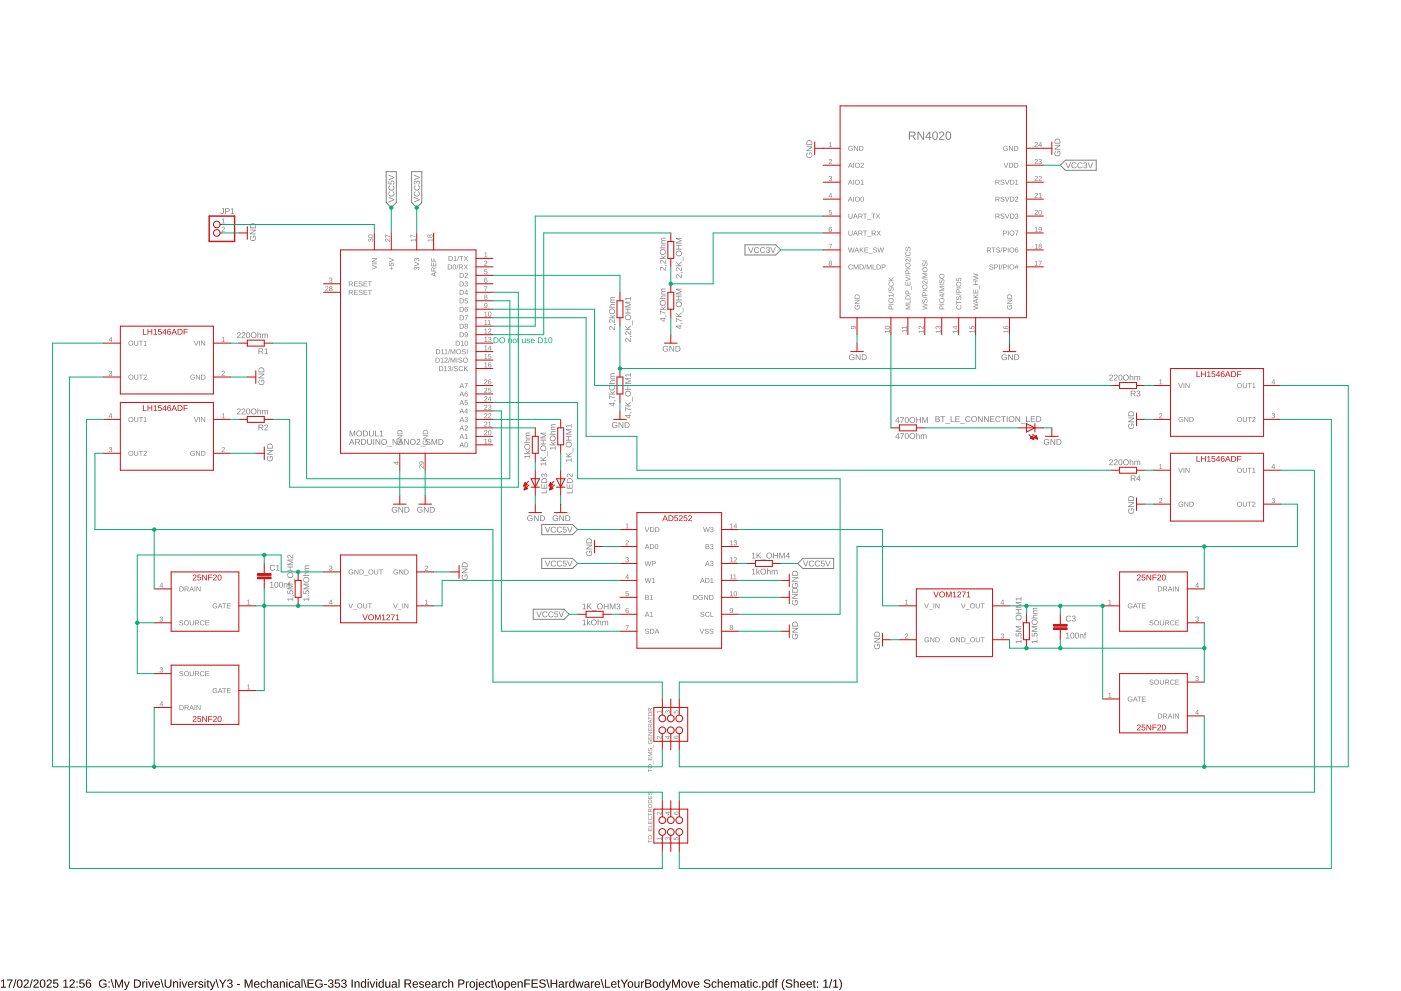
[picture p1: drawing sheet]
<svg xmlns="http://www.w3.org/2000/svg" width="420mm" height="297mm" viewBox="0 0 420 297" stroke-linecap="round" stroke-linejoin="round" font-family="sans-serif">
<path d="M.3 294l.9-.4v2.2h.6v.2h-1.5v-.2h.6v-1.9l-.6 .4zM2.1 293.6h1.7l-.7 1.6-.2 .8h-.3v-.4l.9-1.7h-1.4zM4.6 293.5h.3l-.7 2.6h-.3zM5.4 293.7a.91 .91 0 0 1 1.1 .1 .91 .91 0 0 1 .2 1 .91 .91 0 0 1-.8 1.3 .91 .91 0 0 1-.8-1.3zM5.6 293.9a1.31 1.31 0 0 0 .3 1.9 1.21 1.21 0 0 0 0-2zM7.3 293.7a.79 .79 0 0 1 1.3 .2 .79 .79 0 0 1-.5 1.2l-.7 .7h1.3v.2h-1.6l.1-.4 .6-.7a.52 .52 0 0 0 .5-.7 .52 .52 0 0 0-.9-.1l-.3 .1zM9.6 293.5h.2l-.7 2.6h-.3zM10.3 293.7a.79 .79 0 0 1 1.2 .2 .79 .79 0 0 1-.5 1.2l-.7 .7h1.3v.2h-1.6l.1-.4 .7-.7a.52 .52 0 0 0 .4-.7 .52 .52 0 0 0-.8-.1l-.4 .1zM12.3 293.7a.91 .91 0 0 1 1.1 .1 .91 .91 0 0 1 .2 1 .91 .91 0 0 1-.8 1.3 .91 .91 0 0 1-.9-1.3zM12.5 293.9a1.31 1.31 0 0 0 .3 1.9 1.21 1.21 0 0 0 0-2zM14.2 293.7a.79 .79 0 0 1 1.2 .2 .79 .79 0 0 1-.4 1.2l-.7 .7h1.2v.2h-1.6l.1-.4 .7-.7a.52 .52 0 0 0 .5-.7 .52 .52 0 0 0-.9-.1l-.3 .1zM16 293.6h1.4v.3h-1.1v.7a.84 .84 0 0 1 1.2 .4 .84 .84 0 0 1-.6 1.2 .84 .84 0 0 1-1-.7h.3a.55 .55 0 0 0 .8 .2 .55 .55 0 0 0 .1-.8 .55 .55 0 0 0-.9 0h-.3zM19 294l.9-.4v2.2h.6v.2h-1.6v-.2h.7v-1.9l-.6 .4zM21.1 293.7a.79 .79 0 0 1 1.2 .2 .79 .79 0 0 1-.4 1.2l-.7 .7h1.2v.2h-1.6l.1-.4 .7-.7a.52 .52 0 0 0 .5-.7 .52 .52 0 0 0-.9-.1l-.4 .1zM22.9 294.2h.4v.3h-.4zM22.9 295.7h.4v.3h-.4zM23.9 293.6h1.4v.3h-1.1l-.1 .7a.84 .84 0 0 1 1.2 .4 .84 .84 0 0 1-.5 1.2 .84 .84 0 0 1-1.1-.7h.3a.55 .55 0 0 0 .8 .2 .55 .55 0 0 0 .1-.8 .55 .55 0 0 0-.8 0h-.3zM26.1 293.7l.2-.1a.71 .71 0 0 1 1 .5h-.3a.51 .51 0 0 0-.6-.2 .51 .51 0 0 0-.3 .6l-.1 .3a.78 .78 0 0 1 1.2 .1 .78 .78 0 0 1-.3 1.2 .78 .78 0 0 1-1.1-.6v-1.2zM26 295.2a.52 .52 0 0 0 1 0 .52 .52 0 0 0-1 0zM30 293.9a1.27 1.27 0 0 1 1.9 .2l-.3 .1a.96 .96 0 0 0-1.3 0 .96 .96 0 0 0-.1 1.3 .96 .96 0 0 0 1.3 .1l.2-.5h-.8v-.3h1.1v.9a1.33 1.33 0 0 1-1.9 .1 1.33 1.33 0 0 1-.1-1.9zM32.6 294.2h.3v.3h-.3zM32.6 295.7h.3v.3h-.3zM33.2 293.5h.3l.7 2.6h-.3zM34.5 293.6h.4l.8 2.1 .7-2.1h.4v2.4h-.2v-2.1l-.8 2.1h-.2l-.8-2.1v2.1h-.3zM37.1 294.2h.4l.5 1.5 .6-1.5h.3l-.9 2.2a.41 .41 0 0 1-.3 .3 .41 .41 0 0 1-.4-.2h.3l.3-.5zM40.2 293.6a1.43 1.43 0 0 1 2.1 1.4 1.11 1.11 0 0 1-1.2 1h-.9zM40.5 293.9v1.9h.6a1 1 0 0 0 .8-1.3 1 1 0 0 0-1.4-.6zM42.7 294.2h.3v.4l.2-.4h.4v.2l-.6 .3v1.3h-.3zM43.9 293.5h.3v.3h-.3zM43.9 294.2h.3v1.8h-.3zM44.4 294.2h.3l.6 1.6 .5-1.6h.4l-.7 1.8h-.4zM46.5 294.4a.85 .85 0 0 1 1.1-.2 .85 .85 0 0 1 .4 1h-1.4a.54 .54 0 0 0 .4 .6 .54 .54 0 0 0 .7-.2h.2a.95 .95 0 0 1-1.4 .2 .95 .95 0 0 1 0-1.4zM46.8 294.5l-.1 .4h1l-.3-.5zM48.1 293.5h.3l.7 2.6h-.3zM49.4 293.6h.3v1.5a.68 .68 0 0 0 .7 .7 .68 .68 0 0 0 .7-.7v-1.5h.3v1.5a1.01 1.01 0 0 1-1 1 1.01 1.01 0 0 1-1-.9zM51.9 294.2h.3v.3a.63 .63 0 0 1 .7-.3 .63 .63 0 0 1 .5 .6v1.2h-.3v-1.1a.45 .45 0 0 0-.5-.6 .45 .45 0 0 0-.4 .7v1h-.3zM53.9 293.5h.3v.3h-.3zM53.9 294.2h.3v1.8h-.3zM54.4 294.2h.4l.5 1.6 .5-1.6h.4l-.7 1.8h-.4zM56.6 294.4a.85 .85 0 0 1 1-.2 .85 .85 0 0 1 .4 1h-1.3a.54 .54 0 0 0 .3 .6 .54 .54 0 0 0 .7-.2h.2a.95 .95 0 0 1-1.4 .2 .95 .95 0 0 1 .1-1.4zM56.8 294.5l-.1 .4h1l-.3-.5zM58.4 294.2h.3v.4l.2-.4h.4v.2l-.5 .3-.1 1.3h-.3zM59.7 294.3a.85 .85 0 0 1 1.2 .3h-.2a.39 .39 0 0 0-.5-.3 .39 .39 0 0 0-.3 .5l.2 .1a.68 .68 0 0 1 .9 .8 .68 .68 0 0 1-1.2 .3l-.4-.4 .3-.1a.45 .45 0 0 0 .5 .4 .45 .45 0 0 0 .4-.5l-.3-.1a.61 .61 0 0 1-.7-.3 .61 .61 0 0 1 .1-.7zM61.3 293.5h.3v.3h-.3zM61.3 294.2h.3v1.8h-.3zM62.3 293.8h.2v.4h.3v.2h-.3v1.2l.3 .4-.6-.1v-1.5h-.3v-.2h.3zM62.9 294.2h.3l.6 1.5 .5-1.5h.3l-.8 2.2a.41 .41 0 0 1-.4 .3 .41 .41 0 0 1-.4-.2h.3l.3-.5zM64.6 293.5h.3l.7 2.6h-.3zM65.7 293.6h.4l.7 1.2 .7-1.2h.4l-.9 1.4v1h-.4v-1zM68.4 293.7a.7 .7 0 0 1 1.1 0 .7 .7 0 0 1-.3 1.1 .72 .72 0 0 1 .5 1 .72 .72 0 0 1-1.2 .2l-.4-.6h.3a.49 .49 0 0 0 .7 .4 .49 .49 0 0 0 .2-.8l-.6-.1v-.2a.47 .47 0 0 0 .7-.3 .47 .47 0 0 0-.4-.6 .47 .47 0 0 0-.5 .4h-.3zM71.1 295h.8v.2h-.8zM73.4 293.6h.4l.8 2.1 .7-2.1h.4v2.4h-.3l.1-2.1-.8 2.1h-.3l-.7-2.1v2.1h-.3zM76.4 294.4a.85 .85 0 0 1 1-.2 .85 .85 0 0 1 .4 1h-1.3a.54 .54 0 0 0 .3 .6 .54 .54 0 0 0 .7-.2h.3a.95 .95 0 0 1-1.4 .2 .95 .95 0 0 1 0-1.4zM76.6 294.5l-.1 .4h1l-.3-.5zM78.3 294.4a.76 .76 0 0 1 1.4 .3h-.4a.48 .48 0 0 0-.6-.3 .48 .48 0 0 0-.2 .7 .48 .48 0 0 0 .2 .7 .48 .48 0 0 0 .7-.3h.3a.83 .83 0 0 1-1.2 .5 .83 .83 0 0 1-.3-1.2zM80 293.5h.3v1a.63 .63 0 0 1 .7-.3 .63 .63 0 0 1 .5 .6v1.2h-.3v-1.1a.45 .45 0 0 0-.5-.6 .45 .45 0 0 0-.4 .6v1.1h-.3zM82.2 294.3a.74 .74 0 0 1 .8-.2 .74 .74 0 0 1 .4 .7v.9l.3 .3h-.4l-.2-.3a.63 .63 0 0 1-.8 .4 .63 .63 0 0 1-.4-.8 .63 .63 0 0 1 .8-.4h.4a.42 .42 0 0 0-.3-.5 .42 .42 0 0 0-.5 .3l-.3-.1zM82.2 295.4a.45 .45 0 0 0 .9 0 .45 .45 0 0 0-.9 0zM83.9 294.2h.3v.3a.63 .63 0 0 1 .8-.3 .63 .63 0 0 1 .4 .6v1.2h-.3v-1.1a.45 .45 0 0 0-.5-.6 .45 .45 0 0 0-.4 .7v1h-.3zM85.9 293.5h.3v.3h-.3zM85.9 294.2h.3v1.8h-.3zM86.8 294.4a.76 .76 0 0 1 1.3 .3h-.3a.48 .48 0 0 0-.7-.3 .48 .48 0 0 0-.2 .7 .48 .48 0 0 0 .3 .7 .48 .48 0 0 0 .6-.3h.3a.83 .83 0 0 1-1.1 .5 .83 .83 0 0 1-.4-1.2zM88.7 294.3a.74 .74 0 0 1 .7-.2 .74 .74 0 0 1 .5 .7v.9l.3 .3h-.4l-.2-.3a.63 .63 0 0 1-.8 .4 .63 .63 0 0 1-.4-.8 .63 .63 0 0 1 .8-.4h.4a.42 .42 0 0 0-.3-.5 .42 .42 0 0 0-.5 .3l-.4-.1zM88.7 295.4a.45 .45 0 0 0 .9 0 .45 .45 0 0 0-.9 0zM90.4 293.5h.3v2.5h-.3zM91 293.5h.2l.7 2.6h-.2zM92.2 293.6h1.9v.3h-1.5v.8h1.4v.2h-1.4v.9h1.5v.2h-1.9zM94.8 293.9a1.27 1.27 0 0 1 1.9 .2l-.3 .1a.96 .96 0 0 0-1.3 0 .96 .96 0 0 0-.1 1.3 .96 .96 0 0 0 1.3 .1l.2-.5h-.7v-.3h1v.9a1.33 1.33 0 0 1-1.9 .1 1.33 1.33 0 0 1-.1-1.9zM97.2 295h.9v.2h-.9zM98.6 293.7a.7 .7 0 0 1 1.2 0 .7 .7 0 0 1-.3 1.1 .72 .72 0 0 1 .4 1 .72 .72 0 0 1-1.1 .2l-.4-.6h.3a.49 .49 0 0 0 .7 .4 .49 .49 0 0 0 .2-.8l-.7-.1v-.2a.47 .47 0 0 0 .7-.3 .47 .47 0 0 0-.3-.6 .47 .47 0 0 0-.6 .4h-.3zM100.5 293.6h1.4v.3h-1.1l-.1 .7a.84 .84 0 0 1 1.2 .4 .84 .84 0 0 1-.5 1.2 .84 .84 0 0 1-1.1-.7h.3a.55 .55 0 0 0 .9 .2 .55 .55 0 0 0 0-.8 .55 .55 0 0 0-.8 0h-.3zM102.6 293.7a.7 .7 0 0 1 1.1 0 .7 .7 0 0 1-.3 1.1 .72 .72 0 0 1 .5 1 .72 .72 0 0 1-1.2 .2l-.4-.6h.3a.49 .49 0 0 0 .7 .4 .49 .49 0 0 0 .2-.8l-.6-.1v-.2a.47 .47 0 0 0 .7-.3 .47 .47 0 0 0-.4-.6 .47 .47 0 0 0-.6 .4h-.3zM105.4 293.6h.4v2.4h-.4zM106.3 294.2h.3v.3a.63 .63 0 0 1 .8-.3 .63 .63 0 0 1 .4 .6v1.2h-.3v-1.1a.45 .45 0 0 0-.5-.6 .45 .45 0 0 0-.4 .7v1h-.3zM108.4 294.4l.5-.3 .6 .4v-1h.3v2.5h-.3v-.3a.71 .71 0 0 1-.9 .3 .71 .71 0 0 1-.4-.9zM108.6 294.5a.66 .66 0 0 0-.1 .9 .66 .66 0 0 0 .9 .2 .67 .67 0 0 0 .1-.8 .67 .67 0 0 0-.9-.3zM110.3 293.5h.3v.3h-.3zM110.3 294.2h.3v1.8h-.3zM110.8 294.2h.3l.6 1.6 .5-1.6h.4l-.7 1.8h-.4zM112.8 293.5h.3v.3h-.3zM112.8 294.2h.3v1.8h-.3zM113.7 294.4l.5-.3 .6 .4v-1h.3v2.5h-.3v-.3a.71 .71 0 0 1-.9 .3 .71 .71 0 0 1-.4-.9zM113.9 294.5a.66 .66 0 0 0-.1 .9 .66 .66 0 0 0 .9 .2 .67 .67 0 0 0 .1-.8 .67 .67 0 0 0-.9-.3zM115.6 294.2h.3v1.2a.45 .45 0 0 0 .5 .5 .45 .45 0 0 0 .3-.6v-1.1h.3l.1 1.8h-.3l-.1-.3a.63 .63 0 0 1-.7 .4 .63 .63 0 0 1-.4-.7zM117.7 294.3a.74 .74 0 0 1 .8-.2 .74 .74 0 0 1 .5 .7v.9l.3 .3h-.4l-.2-.3a.63 .63 0 0 1-.8 .4 .63 .63 0 0 1-.4-.8 .63 .63 0 0 1 .7-.4h.5a.42 .42 0 0 0-.3-.5 .42 .42 0 0 0-.6 .3l-.3-.1zM117.8 295.4a.45 .45 0 0 0 .9 0 .45 .45 0 0 0-.9 0zM119.5 293.5h.3v2.5h-.3zM121.3 293.6h1.2a.7 .7 0 0 1 .8 .6 .7 .7 0 0 1-.6 .8l.7 1h-.4l-.6-1h-.8v1h-.3zM121.6 293.9v.9h.8a.46 .46 0 0 0 .6-.5 .46 .46 0 0 0-.6-.4zM123.9 294.4a.85 .85 0 0 1 1.1-.2 .85 .85 0 0 1 .4 1h-1.3a.54 .54 0 0 0 .3 .6 .54 .54 0 0 0 .7-.2h.2a.95 .95 0 0 1-1.4 .2 .95 .95 0 0 1 0-1.4zM124.2 294.5l-.1 .4h1l-.3-.5zM125.9 294.3a.85 .85 0 0 1 1.2 .3h-.2a.39 .39 0 0 0-.5-.3 .39 .39 0 0 0-.3 .5l.2 .1a.68 .68 0 0 1 .9 .8 .68 .68 0 0 1-1.2 .3l-.4-.4 .3-.1a.45 .45 0 0 0 .5 .4 .45 .45 0 0 0 .4-.5l-.2-.1a.61 .61 0 0 1-.8-.3 .61 .61 0 0 1 .1-.7zM127.7 294.4a.85 .85 0 0 1 1-.2 .85 .85 0 0 1 .4 1h-1.3a.54 .54 0 0 0 .3 .6 .54 .54 0 0 0 .7-.2h.3a.95 .95 0 0 1-1.5 .2 .95 .95 0 0 1 .1-1.4zM127.9 294.5l-.1 .4h1l-.3-.5zM129.7 294.3a.74 .74 0 0 1 .8-.2 .74 .74 0 0 1 .5 .7v.9l.2 .3h-.4l-.1-.3a.63 .63 0 0 1-.8 .4 .63 .63 0 0 1-.5-.8 .63 .63 0 0 1 .8-.4h.4a.42 .42 0 0 0-.2-.5 .42 .42 0 0 0-.6 .3l-.3-.1zM129.8 295.4a.45 .45 0 0 0 .9 0 .45 .45 0 0 0-.9 0zM131.5 294.2h.3v.4l.2-.4h.4v.2l-.6 .3v1.3h-.3zM132.8 294.4a.76 .76 0 0 1 1.3 .3h-.3a.48 .48 0 0 0-.7-.3 .48 .48 0 0 0-.2 .7 .48 .48 0 0 0 .2 .7 .48 .48 0 0 0 .7-.3h.3a.83 .83 0 0 1-1.1 .5 .83 .83 0 0 1-.4-1.2zM134.4 293.5h.3v1a.63 .63 0 0 1 .7-.3 .63 .63 0 0 1 .5 .6v1.2h-.3v-1.1a.45 .45 0 0 0-.5-.6 .45 .45 0 0 0-.4 .6v1.1h-.3zM137.4 293.6h1a.75 .75 0 0 1 .9 .7 .75 .75 0 0 1-.8 .8h-.7v.9h-.4zM137.8 293.9v.9h.9a.49 .49 0 0 0 0-.9zM139.7 294.2h.3v.4l.2-.4h.4v.2l-.5 .3-.1 1.3h-.3zM141 294.4a.91 .91 0 0 1 1.3 .1 .91 .91 0 0 1-.1 1.3 .91 .91 0 0 1-1.3-.2zM141.4 294.4l-.1 .1a.72 .72 0 0 0-.2 .9 .72 .72 0 0 0 .8 .4l.1-.1a.72 .72 0 0 0 .2-.9 .72 .72 0 0 0-.8-.4zM142.9 293.5h.3v.3h-.3zM142.9 294.2h.3v2.1l-.1 .4-.5 .1-.1-.3 .4-.1zM143.8 294.4a.85 .85 0 0 1 1-.2 .85 .85 0 0 1 .4 1h-1.3a.54 .54 0 0 0 .3 .6 .54 .54 0 0 0 .7-.2h.3a.95 .95 0 0 1-1.5 .2 .95 .95 0 0 1 .1-1.4zM144 294.5l-.1 .4h1l-.3-.5zM145.7 294.4a.76 .76 0 0 1 1.3 .3h-.3a.48 .48 0 0 0-.6-.3 .48 .48 0 0 0-.2 .7 .48 .48 0 0 0 .2 .7 .48 .48 0 0 0 .6-.3h.4a.83 .83 0 0 1-1.2 .5 .83 .83 0 0 1-.3-1.2zM147.5 293.8h.2v.4h.4v.2h-.4v1.2l.4 .4-.6-.1-.1-1.5h-.2v-.2h.2zM148.1 293.5h.3l.7 2.6h-.3zM149.5 294.4a.91 .91 0 0 1 1.3 .1 .91 .91 0 0 1-.2 1.3 .91 .91 0 0 1-1.2-.2zM149.8 294.4l-.1 .1a.72 .72 0 0 0-.1 .9 .72 .72 0 0 0 .8 .4l.1-.1a.72 .72 0 0 0 .1-.9 .72 .72 0 0 0-.8-.4zM151.3 294.2h.3v.3a.71 .71 0 0 1 .9-.3 .71 .71 0 0 1 .4 .9 .76 .76 0 0 1-.9 .9l-.4-.3v1.1h-.3zM151.8 294.5l-.1 .1a.67 .67 0 0 0-.1 .8 .67 .67 0 0 0 .9 .3 .71 .71 0 0 0 .1-.9 .71 .71 0 0 0-.8-.3zM153.4 294.4a.85 .85 0 0 1 1-.2 .85 .85 0 0 1 .5 1h-1.4a.54 .54 0 0 0 .4 .6 .54 .54 0 0 0 .6-.2h.3a.95 .95 0 0 1-1.4 .2 .95 .95 0 0 1 0-1.4zM153.7 294.5l-.2 .4h1l-.3-.5zM155.2 294.2h.3l.1 .3a.63 .63 0 0 1 .7-.3 .63 .63 0 0 1 .4 .6v1.2h-.3v-1.1a.45 .45 0 0 0-.5-.6 .45 .45 0 0 0-.3 .7v1h-.3zM157.3 293.6h1.7v.3h-1.4v.9h1.4v.3h-1.4v.9h-.3zM159.4 293.6h1.9v.3h-1.5v.8h1.4v.2h-1.4v.9h1.5v.2h-1.9zM161.9 293.9a1.11 1.11 0 0 1 1.7 .2l-.3 .1a.54 .54 0 0 0-.7-.5 .54 .54 0 0 0-.3 .8 1.03 1.03 0 0 1 1.3 1.2 1.25 1.25 0 0 1-1.9-.2l.3-.1a.65 .65 0 0 0 .7 .5 .65 .65 0 0 0 .5-.8l-1-.3a.6 .6 0 0 1-.3-.9zM163.9 293.5h.2l.7 2.6h-.2zM165.1 293.6h.4v1h1.3v-1h.3v2.4h-.3v-1.1h-1.3v1.1h-.4zM167.8 294.3a.74 .74 0 0 1 .8-.2 .74 .74 0 0 1 .5 .7v.9l.3 .3h-.4l-.2-.3a.63 .63 0 0 1-.8 .4 .63 .63 0 0 1-.4-.8 .63 .63 0 0 1 .7-.4h.5a.42 .42 0 0 0-.3-.5 .42 .42 0 0 0-.6 .3l-.3-.1zM167.9 295.4a.45 .45 0 0 0 .9 0 .45 .45 0 0 0-.9 0zM169.6 294.2h.3v.4l.2-.4h.4v.2l-.5 .3-.1 1.3h-.3zM170.8 294.4l.6-.3 .5 .4v-1h.4v2.5h-.3v-.3a.71 .71 0 0 1-1 .3 .71 .71 0 0 1-.3-.9zM171.1 294.5a.66 .66 0 0 0-.1 .9 .66 .66 0 0 0 .8 .2 .67 .67 0 0 0 .2-.8 .67 .67 0 0 0-.9-.3zM172.5 294.2h.3l.4 1.6 .4-1.6h.3l.4 1.6 .5-1.6h.3l-.6 1.8h-.3l-.4-1.6-.4 1.6h-.4zM175.5 294.3a.74 .74 0 0 1 .8-.2 .74 .74 0 0 1 .4 .7v.9l.3 .3h-.4l-.2-.3a.63 .63 0 0 1-.8 .4 .63 .63 0 0 1-.4-.8 .63 .63 0 0 1 .8-.4h.4a.42 .42 0 0 0-.3-.5 .42 .42 0 0 0-.5 .3l-.3-.1zM175.6 295.4a.45 .45 0 0 0 .9 0 .45 .45 0 0 0-.9 0zM177.2 294.2h.3l.1 .4 .1-.4h.4v.2l-.5 .3v1.3h-.3zM178.6 294.4a.85 .85 0 0 1 1-.2 .85 .85 0 0 1 .4 1h-1.3a.54 .54 0 0 0 .3 .6 .54 .54 0 0 0 .7-.2h.2a.95 .95 0 0 1-1.4 .2 .95 .95 0 0 1 .1-1.4zM178.8 294.5l-.1 .4h1l-.3-.5zM180.2 293.5h.2l.7 2.6h-.2zM181.4 293.6h.4v2.2h1.2v.2h-1.6zM183.5 294.4a.85 .85 0 0 1 1-.2 .85 .85 0 0 1 .4 1h-1.3a.54 .54 0 0 0 .3 .6 .54 .54 0 0 0 .7-.2h.3a.95 .95 0 0 1-1.5 .2 .95 .95 0 0 1 .1-1.4zM183.7 294.5l-.1 .4h1l-.3-.5zM185.4 293.8h.2v.4h.4v.2h-.4v1.2l.4 .4-.6-.1-.1-1.5h-.2v-.2h.3zM186.1 293.6h.4l.7 1.2 .8-1.2h.3l-.9 1.4v1h-.3v-1zM188.4 294.4a.91 .91 0 0 1 1.3 .1 .91 .91 0 0 1-.1 1.3 .91 .91 0 0 1-1.3-.2zM188.8 294.4l-.1 .1a.72 .72 0 0 0-.2 .9 .72 .72 0 0 0 .9 .4l.1-.1a.72 .72 0 0 0 .1-.9 .72 .72 0 0 0-.8-.4zM190.3 294.2h.3v1.2a.45 .45 0 0 0 .5 .5 .45 .45 0 0 0 .4-.6v-1.1h.3v1.8h-.3v-.3a.63 .63 0 0 1-.7 .4 .63 .63 0 0 1-.5-.7zM192.3 294.2h.2l.1 .4 .1-.4h.4v.2l-.5 .3v1.3h-.3zM193.5 293.6a1.58 1.58 0 0 1 1.7 .3v.5l-.4 .4a.66 .66 0 0 1 .6 .8 .66 .66 0 0 1-.9 .4h-1zM193.8 293.9v.7l1.1-.2-.1-.4zM193.8 294.9v.9h.8l.4-.3-.2-.6zM195.9 294.4a.91 .91 0 0 1 1.3 .1 .91 .91 0 0 1-.1 1.3 .91 .91 0 0 1-1.3-.2zM196.2 294.4l-.1 .1a.72 .72 0 0 0-.1 .9 .72 .72 0 0 0 .8 .4l.1-.1a.72 .72 0 0 0 .2-.9 .72 .72 0 0 0-.9-.4zM197.8 294.4l.6-.3 .5 .4v-1h.3l.1 2.5h-.3l-.1-.3a.71 .71 0 0 1-.9 .3 .71 .71 0 0 1-.3-.9zM198.1 294.5a.66 .66 0 0 0-.1 .9 .66 .66 0 0 0 .8 .2 .67 .67 0 0 0 .2-.8 .67 .67 0 0 0-.9-.3zM199.5 294.2h.3l.6 1.5 .5-1.5h.3l-.8 2.2a.41 .41 0 0 1-.4 .3 .41 .41 0 0 1-.4-.2h.3l.3-.5zM201.5 293.6h.5l.7 2.1 .8-2.1h.4v2.4h-.3v-2.1l-.8 2.1h-.2l-.8-2.1v2.1h-.3zM204.6 294.4a.91 .91 0 0 1 1.2 .1 .91 .91 0 0 1-.1 1.3 .91 .91 0 0 1-1.3-.2zM204.9 294.4l-.1 .1a.72 .72 0 0 0-.1 .9 .72 .72 0 0 0 .8 .4l.1-.1a.72 .72 0 0 0 .1-.9 .72 .72 0 0 0-.8-.4zM206.2 294.2h.3l.5 1.6 .6-1.6h.3l-.7 1.8h-.3zM208.3 294.4a.85 .85 0 0 1 1-.2 .85 .85 0 0 1 .4 1h-1.3a.54 .54 0 0 0 .3 .6 .54 .54 0 0 0 .7-.2h.3a.95 .95 0 0 1-1.4 .2 .95 .95 0 0 1 0-1.4zM208.5 294.5l-.1 .4h1l-.3-.5zM211.3 293.9a1.11 1.11 0 0 1 1.7 .2l-.3 .1a.54 .54 0 0 0-.7-.5 .54 .54 0 0 0-.3 .8 1.03 1.03 0 0 1 1.3 1.2 1.25 1.25 0 0 1-2-.2l.4-.1a.65 .65 0 0 0 .7 .5 .65 .65 0 0 0 .5-.8l-1-.3a.6 .6 0 0 1-.3-.9zM213.6 294.4a.76 .76 0 0 1 1.3 .3h-.3a.48 .48 0 0 0-.7-.3 .48 .48 0 0 0-.2 .7 .48 .48 0 0 0 .2 .7 .48 .48 0 0 0 .7-.3h.3a.83 .83 0 0 1-1.1 .5 .83 .83 0 0 1-.4-1.2zM215.2 293.5h.4l-.1 1a.63 .63 0 0 1 .8-.3 .63 .63 0 0 1 .4 .6v1.2h-.3v-1.1a.45 .45 0 0 0-.5-.6 .45 .45 0 0 0-.3 .6v1.1h-.4zM217.3 294.4a.85 .85 0 0 1 1.1-.2 .85 .85 0 0 1 .4 1h-1.4a.54 .54 0 0 0 .4 .6 .54 .54 0 0 0 .7-.2h.2a.95 .95 0 0 1-1.4 .2 .95 .95 0 0 1 0-1.4zM217.6 294.5l-.2 .4h1.1l-.3-.5zM219.2 294.2h.3v.3a.58 .58 0 0 1 .5-.4 .58 .58 0 0 1 .5 .4 .58 .58 0 0 1 .7-.4 .58 .58 0 0 1 .4 .7v1.2h-.3v-1.4a.41 .41 0 0 0-.5-.2 .41 .41 0 0 0-.2 .6v1h-.3l-.1-1.4a.41 .41 0 0 0-.5-.2 .41 .41 0 0 0-.2 .6v1h-.3zM222.3 294.3a.74 .74 0 0 1 .8-.2 .74 .74 0 0 1 .5 .7v.9l.2 .3h-.3l-.2-.3a.63 .63 0 0 1-.8 .4 .63 .63 0 0 1-.5-.8 .63 .63 0 0 1 .8-.4h.5a.42 .42 0 0 0-.3-.5 .42 .42 0 0 0-.6 .3l-.3-.1zM222.4 295.4a.45 .45 0 0 0 .9 0 .45 .45 0 0 0-.9 0zM224.2 293.8h.2v.4h.4v.2h-.4v1.2l.4 .4-.6-.1-.1-1.5h-.2v-.2h.2zM225.1 293.5h.3v.3h-.3zM225.1 294.2h.3v1.8h-.3zM226 294.4a.76 .76 0 0 1 1.3 .3h-.3a.48 .48 0 0 0-.7-.3 .48 .48 0 0 0-.2 .7 .48 .48 0 0 0 .2 .7 .48 .48 0 0 0 .7-.3h.3a.83 .83 0 0 1-1.1 .5 .83 .83 0 0 1-.4-1.2zM227.7 295.7h.3v.3h-.3zM228.6 294.2h.3v.3a.71 .71 0 0 1 .9-.3 .71 .71 0 0 1 .4 .9 .76 .76 0 0 1-1 .9l-.3-.3v1.1h-.3zM229.1 294.5l-.1 .1a.67 .67 0 0 0-.1 .8 .67 .67 0 0 0 .8 .3 .71 .71 0 0 0 .2-.9 .71 .71 0 0 0-.8-.3zM230.6 294.4l.6-.3 .5 .4v-1h.4v2.5h-.3l-.1-.3a.71 .71 0 0 1-.9 .3 .71 .71 0 0 1-.3-.9zM230.9 294.5a.66 .66 0 0 0-.1 .9 .66 .66 0 0 0 .8 .2 .67 .67 0 0 0 .2-.8 .67 .67 0 0 0-.9-.3zM232.7 293.6l.6-.1v.2l-.4 .2v.3h.4v.2h-.4v1.6h-.3v-1.6h-.3zM235.1 293.5h.3a2.48 2.48 0 0 0 0 3.3 1.7 1.7 0 0 1-.9-2zM235.8 293.9a1.11 1.11 0 0 1 1.8 .2l-.4 .1a.54 .54 0 0 0-.7-.5 .54 .54 0 0 0-.2 .8 1.03 1.03 0 0 1 1.2 1.2 1.25 1.25 0 0 1-1.9-.2l.3-.1a.65 .65 0 0 0 .8 .5 .65 .65 0 0 0 .5-.8l-1.1-.3a.6 .6 0 0 1-.3-.9zM238 293.5h.3v1a.63 .63 0 0 1 .8-.3 .63 .63 0 0 1 .4 .6v1.2h-.3v-1.1a.45 .45 0 0 0-.5-.6 .45 .45 0 0 0-.4 .6v1.1h-.3zM240.1 294.4a.85 .85 0 0 1 1-.2 .85 .85 0 0 1 .5 1h-1.4a.54 .54 0 0 0 .4 .6 .54 .54 0 0 0 .6-.2h.3a.95 .95 0 0 1-1.4 .2 .95 .95 0 0 1 0-1.4zM240.4 294.5l-.2 .4h1l-.3-.5zM242.1 294.4a.85 .85 0 0 1 1-.2 .85 .85 0 0 1 .4 1h-1.3a.54 .54 0 0 0 .3 .6 .54 .54 0 0 0 .7-.2h.3a.95 .95 0 0 1-1.4 .2 .95 .95 0 0 1 0-1.4zM242.3 294.5l-.1 .4h1l-.3-.5zM244.1 293.8h.2v.4h.3v.2h-.3v1.2l.3 .4-.6-.1v-1.5h-.3v-.2h.3zM245 294.2h.3v.3h-.3zM245 295.7h.3v.3h-.3zM247 294l.8-.4v2.2h.6v.2h-1.5v-.2h.6v-1.9l-.5 .4zM249.3 293.5h.3l-.7 2.6h-.3zM249.9 294l.9-.4v2.2h.6v.2h-1.6v-.2h.7v-1.9l-.6 .4zM251.6 293.5a1.7 1.7 0 0 1 .9 1.9l-.4 1.1-.5 .3a2.48 2.48 0 0 0 0-3.3z" fill="#000"/>
<g fill="#808080">
<path d="M145.3 75.9l.5-.3v1.3l.4 .2h-1l.4-.2v-1.1l-.3 .2z"/>
<path d="M145.4 78.3a.5 .5 0 0 1 .7 .2 .5 .5 0 0 1-.4 .7l-.3 .3h.8v.1h-1l.7-.8a.28 .28 0 0 0-.1-.5 .28 .28 0 0 0-.4 .3l-.2-.1z"/>
<path d="M98.8 83.3a.43 .43 0 0 1 .7 0 .43 .43 0 0 1-.2 .7 .39 .39 0 0 1 .4 .4 .39 .39 0 0 1-.5 .3l-.5-.2 .2-.2a.3 .3 0 0 0 .4 .3 .3 .3 0 0 0 .1-.5l-.4-.2a.29 .29 0 0 0 .4-.1 .29 .29 0 0 0-.2-.4 .29 .29 0 0 0-.3 .2h-.2z"/>
<path d="M145.3 80.7h.8v.2h-.7v.4a.5 .5 0 0 1 .7 .3 .5 .5 0 0 1-.3 .6 .5 .5 0 0 1-.6-.3l.5 .1a.34 .34 0 0 0 .3-.4 .34 .34 0 0 0-.6-.1h-.2z"/>
<path d="M145.2 85.8h1l-.5 1.5h-.2v-.4l.5-1h-.8z"/>
<path d="M74.2 205.4l.5-.2v1.3l.4 .1h-1l.4-.1v-1.2l-.3 .3z"/>
<path d="M48.1 200.2a.43 .43 0 0 1 .6-.1 .43 .43 0 0 1-.2 .7 .39 .39 0 0 1 .4 .5 .39 .39 0 0 1-.5 .3l-.5-.3 .2-.2a.3 .3 0 0 0 .4 .3 .3 .3 0 0 0 .1-.5l-.4-.2a.29 .29 0 0 0 .4-.1 .29 .29 0 0 0-.2-.4 .29 .29 0 0 0-.3 .2h-.2z"/>
<path d="M74.2 180l.5-.2v1.3l.4 .1h-1l.4-.1v-1.2l-.3 .3z"/>
<path d="M48.1 184.9a.43 .43 0 0 1 .6 0 .43 .43 0 0 1-.2 .7 .39 .39 0 0 1 .4 .4 .39 .39 0 0 1-.5 .3l-.5-.2 .2-.2a.3 .3 0 0 0 .4 .3 .3 .3 0 0 0 .1-.5l-.4-.2a.29 .29 0 0 0 .4-.2 .29 .29 0 0 0-.2-.3 .29 .29 0 0 0-.3 .2h-.2z"/>
<path d="M332.4 180l.6-.2v1.3l.3 .1h-.9l.4-.1v-1.2l-.4 .3z"/>
<path d="M358.7 184.9a.43 .43 0 0 1 .7 0 .43 .43 0 0 1-.2 .7 .39 .39 0 0 1 .3 .4 .39 .39 0 0 1-.5 .3l-.4-.2 .1-.2a.3 .3 0 0 0 .4 .3 .3 .3 0 0 0 .1-.5l-.3-.2a.29 .29 0 0 0 .4-.2 .29 .29 0 0 0-.2-.3 .29 .29 0 0 0-.4 .2h-.2z"/>
<path d="M332.4 207.9l.6-.2v1.3l.3 .2h-.9l.4-.2v-1.1l-.4 .2z"/>
<path d="M358.7 202.7a.43 .43 0 0 1 .7 0 .43 .43 0 0 1-.2 .6 .39 .39 0 0 1 .3 .5 .39 .39 0 0 1-.5 .3l-.4-.2 .1-.2a.3 .3 0 0 0 .4 .3 .3 .3 0 0 0 .1-.5l-.3-.2a.29 .29 0 0 0 .4-.2 .29 .29 0 0 0-.2-.4 .29 .29 0 0 0-.4 .3h-.2z"/>
<path d="M248.6 42.9l.6-.3v1.3l.3 .2h-.9l.4-.2v-1.1l-.4 .2z"/>
<path d="M248.7 47.8a.5 .5 0 0 1 .8 .2 .5 .5 0 0 1-.5 .7l-.3 .3h.8v.2h-1l.7-.9a.28 .28 0 0 0 0-.5 .29 .29 0 0 0-.5 .3h-.2z"/>
<path d="M248.7 52.9a.43 .43 0 0 1 .7-.1 .43 .43 0 0 1-.2 .7 .39 .39 0 0 1 .3 .5 .39 .39 0 0 1-.5 .3l-.4-.3 .1-.2a.3 .3 0 0 0 .4 .3 .3 .3 0 0 0 .1-.5l-.3-.2a.29 .29 0 0 0 .4-.1 .29 .29 0 0 0-.2-.4 .29 .29 0 0 0-.4 .3l-.2-.1z"/>
<path d="M248.6 62.9h.8v.2h-.6v.5a.5 .5 0 0 1 .7 .2 .5 .5 0 0 1-.3 .7 .5 .5 0 0 1-.7-.4l.5 .2a.34 .34 0 0 0 .3-.5 .34 .34 0 0 0-.6-.1h-.1z"/>
<path d="M248.5 73.1h1l-.5 1.5h-.2l.1-.4 .4-.9h-.8z"/>
<path d="M66.6 65.7l.5-.2v1.3l.3 .1h-.9l.4-.1v-1.1l-.3 .2z"/>
<path d="M66.6 68.1a.5 .5 0 0 1 .8 .2 .5 .5 0 0 1-.4 .7l-.3 .3h.7v.2h-.9l.6-.9a.28 .28 0 0 0 0-.4 .28 .28 0 0 0-.4 .2h-.2z"/>
<path d="M197 213.3h1.2l.2-.4v.9l-.2-.4h-1l.2 .3h-.2z"/>
<path d="M197.1 220.7a.97 .97 0 0 1 1.1 .6l.2-.8v1l-.9-.7a.26 .26 0 0 0-.4 .1 .26 .26 0 0 0 .2 .4v.2l-.3-.3z"/>
<path d="M199.6 213.1l.4-.1 .2 .2a.37 .37 0 0 1 .4-.3 .37 .37 0 0 1 .3 .5l-.2 .4-.2-.1a.28 .28 0 0 0 .3-.4 .28 .28 0 0 0-.5-.1l-.2 .3a.27 .27 0 0 0-.1-.4 .27 .27 0 0 0-.4 .2 .27 .27 0 0 0 .3 .4v.1l-.4-.2z"/>
<path d="M202.1 213l.1 .6h.5a.47 .47 0 0 1 .2-.6 .47 .47 0 0 1 .6 .3 .47 .47 0 0 1-.4 .6l.2-.5a.37 .37 0 0 0-.6-.2 .37 .37 0 0 0 .1 .6h-.7z"/>
<path d="M197 251.2h1.2l.2-.3v.9l-.2-.4h-1l.2 .3h-.2z"/>
<path d="M197.1 243.4a.97 .97 0 0 1 1.1 .6l.2-.7v.9l-.9-.7a.26 .26 0 0 0-.4 .2 .26 .26 0 0 0 .2 .3v.2l-.3-.3z"/>
<path d="M199.6 251.1l.4-.1 .2 .2a.37 .37 0 0 1 .4-.3 .37 .37 0 0 1 .3 .5l-.2 .4-.2-.1a.28 .28 0 0 0 .3-.4 .28 .28 0 0 0-.5-.1l-.2 .3a.27 .27 0 0 0-.1-.4 .27 .27 0 0 0-.4 .2 .27 .27 0 0 0 .3 .4v.1l-.4-.2z"/>
<path d="M202.1 251l.1 .6h.5a.47 .47 0 0 1 .2-.6 .47 .47 0 0 1 .6 .2 .47 .47 0 0 1-.4 .6l.2-.4a.37 .37 0 0 0-.6-.2 .37 .37 0 0 0 .1 .6h-.7z"/>
<path d="M127.5 180l.5-.2v1.3l.4 .1h-.9l.3-.1v-1.2l-.3 .3z"/>
<path d="M127.6 169.7a.5 .5 0 0 1 .7 .2 .5 .5 0 0 1-.4 .7l-.3 .3h.8v.2h-1l.7-.9a.28 .28 0 0 0-.1-.5 .28 .28 0 0 0-.4 .3h-.2z"/>
<path d="M98.8 169.7a.43 .43 0 0 1 .7 0 .43 .43 0 0 1-.2 .6 .39 .39 0 0 1 .4 .5 .39 .39 0 0 1-.5 .3l-.5-.2 .2-.2a.3 .3 0 0 0 .4 .2 .3 .3 0 0 0 .1-.4l-.4-.3a.29 .29 0 0 0 .4-.1 .29 .29 0 0 0-.2-.4 .29 .29 0 0 0-.3 .3h-.2z"/>
<path d="M271.5 180l.5-.2v1.3l.4 .1h-.9l.3-.1v-1.2l-.3 .3z"/>
<path d="M271.6 190a.5 .5 0 0 1 .7 .2 .5 .5 0 0 1-.4 .7l-.3 .3h.8v.2h-1l.7-.9a.28 .28 0 0 0-.1-.4 .28 .28 0 0 0-.4 .2h-.2z"/>
<path d="M300.3 190a.43 .43 0 0 1 .7 0 .43 .43 0 0 1-.2 .6 .39 .39 0 0 1 .3 .5 .39 .39 0 0 1-.5 .3l-.5-.2 .2-.2a.3 .3 0 0 0 .4 .3 .3 .3 0 0 0 .1-.5l-.4-.2a.29 .29 0 0 0 .5-.2 .29 .29 0 0 0-.2-.4 .29 .29 0 0 0-.4 .3h-.2z"/>
<path d="M187.7 157.1l.5-.2v1.3l.4 .2h-1l.4-.2v-1.1l-.3 .2z"/>
<path d="M187.7 162.1a.5 .5 0 0 1 .8 .2 .5 .5 0 0 1-.4 .7l-.3 .3h.8v.1h-1l.7-.8a.28 .28 0 0 0-.1-.5 .28 .28 0 0 0-.4 .3l-.2-.1z"/>
<path d="M187.7 167.1a.43 .43 0 0 1 .7 0 .43 .43 0 0 1-.2 .7 .39 .39 0 0 1 .4 .4 .39 .39 0 0 1-.5 .3l-.5-.2 .2-.2a.3 .3 0 0 0 .4 .3 .3 .3 0 0 0 .1-.5l-.4-.2a.29 .29 0 0 0 .4-.1 .29 .29 0 0 0-.2-.4 .29 .29 0 0 0-.3 .2h-.2z"/>
<path d="M187.7 177.2h.8v.2h-.7v.4a.5 .5 0 0 1 .7 .3 .5 .5 0 0 1-.3 .7 .5 .5 0 0 1-.6-.4l.5 .2a.34 .34 0 0 0 .3-.5 .34 .34 0 0 0-.6-.1h-.2z"/>
<path d="M187.6 187.4h1l-.5 1.4h-.2v-.3l.5-1h-.8z"/>
<path d="M66.6 101.3l.5-.3v1.3l.3 .2h-.9l.4-.2v-1.1l-.3 .2z"/>
<path d="M66.6 111.3a.5 .5 0 0 1 .8 .2 .5 .5 0 0 1-.4 .7l-.3 .3h.7v.2h-.9l.6-.9a.28 .28 0 0 0 0-.5 .28 .28 0 0 0-.4 .3l-.2-.1z"/>
<path d="M32.8 111.3a.43 .43 0 0 1 .7-.1 .43 .43 0 0 1-.2 .7 .39 .39 0 0 1 .3 .5 .39 .39 0 0 1-.4 .3l-.5-.2 .1-.2a.3 .3 0 0 0 .4 .2 .3 .3 0 0 0 .2-.4l-.4-.3a.29 .29 0 0 0 .4-.1 .29 .29 0 0 0-.2-.4 .29 .29 0 0 0-.3 .3l-.2-.1z"/>
<path d="M66.6 124.1l.5-.2v1.3l.3 .2h-.9l.4-.2v-1.1l-.3 .2z"/>
<path d="M66.6 134.1a.5 .5 0 0 1 .8 .2 .5 .5 0 0 1-.4 .7l-.3 .4h.7v.1h-.9l.6-.8a.28 .28 0 0 0 0-.5 .28 .28 0 0 0-.4 .2h-.2z"/>
<path d="M32.8 134.1a.43 .43 0 0 1 .7 0 .43 .43 0 0 1-.2 .7 .39 .39 0 0 1 .3 .4 .39 .39 0 0 1-.4 .3l-.5-.2 .1-.2a.3 .3 0 0 0 .4 .3 .3 .3 0 0 0 .2-.5l-.4-.2a.29 .29 0 0 0 .4-.2 .29 .29 0 0 0-.2-.3 .29 .29 0 0 0-.3 .2h-.2z"/>
<path d="M347.7 114l.5-.3v1.3l.4 .2h-1l.4-.2v-1.1l-.3 .2z"/>
<path d="M347.7 124a.5 .5 0 0 1 .8 .2 .5 .5 0 0 1-.4 .7l-.3 .3h.8v.2h-1l.7-.9a.28 .28 0 0 0-.1-.5 .28 .28 0 0 0-.4 .3l-.2-.1z"/>
<path d="M381.5 124a.43 .43 0 0 1 .7-.1 .43 .43 0 0 1-.2 .7 .39 .39 0 0 1 .4 .5 .39 .39 0 0 1-.5 .3l-.5-.2 .2-.2a.3 .3 0 0 0 .4 .2 .3 .3 0 0 0 .1-.4l-.4-.3a.29 .29 0 0 0 .4-.1 .29 .29 0 0 0-.2-.4 .29 .29 0 0 0-.3 .3l-.2-.1z"/>
<path d="M347.7 139.4l.5-.3v1.3l.4 .2h-1l.4-.2v-1.1l-.3 .2z"/>
<path d="M347.7 149.4a.5 .5 0 0 1 .8 .2 .5 .5 0 0 1-.4 .7l-.3 .3h.8v.2h-1l.7-.9a.28 .28 0 0 0-.1-.5 .28 .28 0 0 0-.4 .3l-.2-.1z"/>
<path d="M381.5 149.4a.43 .43 0 0 1 .7-.1 .43 .43 0 0 1-.2 .7 .39 .39 0 0 1 .4 .5 .39 .39 0 0 1-.5 .3l-.5-.3 .2-.1a.3 .3 0 0 0 .4 .2 .3 .3 0 0 0 .1-.4l-.4-.3a.29 .29 0 0 0 .4-.1 .29 .29 0 0 0-.2-.4 .29 .29 0 0 0-.3 .3l-.2-.1z"/>
<path d="M105.4 131.6h.2l.7 1.7h-.2l-.2-.5h-.8l-.2 .5h-.2zM105.5 131.8l-.3 .8h.6zM106.5 131.6h.8a.5 .5 0 0 1 .6 .4 .5 .5 0 0 1-.4 .6l.5 .7h-.3l-.4-.7h-.5v.7h-.3zM106.8 131.8v.6h.5a.32 .32 0 0 0 .4-.3 .32 .32 0 0 0-.4-.3zM108.3 131.6h.6a.86 .86 0 0 1 .9 .8 .86 .86 0 0 1-.8 .9h-.7zM108.6 131.8v1.3a.73 .73 0 0 0 1-.6 .73 .73 0 0 0-1-.7zM110.1 131.6h.3v1.1a.48 .48 0 0 0 .4 .5 .48 .48 0 0 0 .5-.5v-1.1h.2v1.1a.71 .71 0 0 1-.7 .7 .71 .71 0 0 1-.7-.7zM112 131.6h.2v1.7h-.2zM112.6 131.6h.3l.9 1.5v-1.5h.2v1.7h-.3l-.9-1.4v1.4h-.2zM114.3 132.5a.89 .89 0 0 1 1.7 0 .89 .89 0 0 1-1.7 0zM114.5 132.5a.67 .67 0 0 0 1.3 0 .67 .67 0 0 0-1.3 0zM116.1 133.7h1.5v.1h-1.5zM117.8 131.6h.2l1 1.5-.1-1.5h.3v1.7h-.3l-.9-1.4v1.4h-.2zM120.1 131.6h.2l.7 1.7h-.2l-.2-.5h-.8l-.2 .5h-.2zM120.2 131.8l-.3 .8h.6zM121.2 131.6h.3l.9 1.5v-1.5h.2v1.7h-.3l-.9-1.4v1.4h-.2zM122.9 132.5a.9 .9 0 0 1 1.8 0 .9 .9 0 0 1-1.8 0zM123.1 132.5a.67 .67 0 0 0 1.3 0 .67 .67 0 0 0-1.3 0zM125.1 131.7a.59 .59 0 0 1 .9 .3 .59 .59 0 0 1-.5 .8l-.4 .3h.9v.2h-1.1l.7-.9a.34 .34 0 0 0 .1-.6 .34 .34 0 0 0-.6 .3l-.2-.1zM126.1 133.7h1.5v.1h-1.5zM127.9 131.7a.8 .8 0 0 1 1.2 .3h-.3a.4 .4 0 0 0-.5-.3 .4 .4 0 0 0-.2 .5v.1a.66 .66 0 0 1 .8 .2 .66 .66 0 0 1 0 .7l-.8 .1-.4-.2v-.2h.2a.46 .46 0 0 0 .5 .3 .46 .46 0 0 0 .4-.5l-.8-.3a.42 .42 0 0 1-.3-.3 .42 .42 0 0 1 .2-.4zM129.4 131.6h.3l.6 1.5 .5-1.5h.3v1.7h-.2v-1.5l-.6 1.5-.7-1.5v1.5h-.2zM131.5 131.6h.6a.86 .86 0 0 1 .9 .8 .86 .86 0 0 1-.9 .9h-.6zM131.7 131.8v1.3a.73 .73 0 0 0 1-.6 .73 .73 0 0 0-1-.7z"/>
<path d="M198 80.2a1.21 1.21 0 0 1 1.5 .7v-.9h.1v1.1l-.9-.7a.34 .34 0 0 0-.6-.1 .34 .34 0 0 0 .3 .6l-.1 .2-.4-.3zM199.4 79.4l.6 .2h-.6zM198 78.1a1.21 1.21 0 0 1 1.5 .7v-.9h.1v1.1l-.9-.7a.34 .34 0 0 0-.6 0 .34 .34 0 0 0 .3 .5l-.1 .2-.4-.3zM198.3 76.6l.6 .5 .7-.6v.3l-.6 .4 .6 .2v.2h-1.8v-.2h1.2l-.7-.6zM197.9 75.6a.9 .9 0 0 1 1.8 0 .9 .9 0 0 1-1.8 0zM198.1 75.6a.67 .67 0 0 0 1.3 0 .67 .67 0 0 0-1.3 0zM198.4 73.5l1.2-.1v.2h-.8a.32 .32 0 0 0-.4 .3 .32 .32 0 0 0 .5 .3h.7v.2h-1.8v-.2h.7l-.2-.3zM198.4 71.4l1.2-.1v.2h-1l-.1 .2 .2 .3h.9v.3h-1l-.1 .2 .2 .3h.9v.2h-1.3l.2-.2a.4 .4 0 0 1-.2-.4 .4 .4 0 0 1 .2-.3l-.2-.3z"/>
<path d="M197.9 95.4h1.2l.1-.2v.2h.4v.2h-.4v.8h-.1l-1.2-.8zM198.2 95.6l.9 .6v-.6zM199.4 94.6l.6 .3h-.6zM197.9 93.1l1.7 .6v.3l-1.5-.6v.9h-.2zM198.3 91.8l.6 .5 .7-.5v.2l-.6 .5 .6 .1v.2h-1.8v-.2h1.2l-.7-.6zM197.9 90.8a.9 .9 0 0 1 1.8 0 .9 .9 0 0 1-1.8 0zM198.1 90.9a.67 .67 0 0 0 1.3 0 .67 .67 0 0 0-1.3 0zM198.4 88.7l1.2-.1v.2h-.8a.32 .32 0 0 0-.4 .4 .32 .32 0 0 0 .5 .2h.7v.2h-1.8v-.2h.7l-.2-.2zM198.4 86.6l1.2-.1v.2h-1l-.1 .3 .2 .3h.9v.2h-1l-.1 .2 .2 .3h.9v.3h-1.3l.2-.3a.4 .4 0 0 1-.2-.3 .4 .4 0 0 1 .2-.4l-.2-.3z"/>
<path d="M71.2 99.7a.59 .59 0 0 1 .9 .3 .59 .59 0 0 1-.5 .8l-.3 .3h.9v.2h-1.1l.7-.9a.34 .34 0 0 0 0-.6 .34 .34 0 0 0-.5 .3l-.2-.1zM72.6 99.7a.59 .59 0 0 1 .9 .3 .59 .59 0 0 1-.5 .8l-.3 .3h.9v.2h-1.1l.7-.9a.34 .34 0 0 0 0-.6 .34 .34 0 0 0-.5 .3l-.2-.1zM74.1 99.7a.83 .83 0 0 1 .9 .7 .83 .83 0 0 1-.8 .9 1.13 1.13 0 0 1-.1-1.6zM74.2 99.8l-.1 .1a.77 .77 0 0 0 .5 1.2l.1-.1a.77 .77 0 0 0-.5-1.2zM75.2 100.5a.89 .89 0 0 1 1.7 0 .89 .89 0 0 1-1.7 0zM75.3 100.5a.7 .7 0 0 0 1.4 0 .7 .7 0 0 0-1.4 0zM77.2 99.5h.2v.7a.44 .44 0 0 1 .5-.2 .44 .44 0 0 1 .4 .5v.8h-.2v-.8a.32 .32 0 0 0-.4-.4 .32 .32 0 0 0-.3 .5v.7h-.2zM78.6 100l.2 .2a.4 .4 0 0 1 .4-.2 .4 .4 0 0 1 .4 .2 .41 .41 0 0 1 .5-.2 .41 .41 0 0 1 .3 .5v.8h-.3v-1l-.2-.1-.3 .2v.9h-.2v-1l-.4-.1-.2 1.1h-.2z"/>
<path d="M71.2 122.6a.59 .59 0 0 1 .9 .2 .59 .59 0 0 1-.5 .8l-.3 .4h.9v.2h-1.1l.7-.9a.34 .34 0 0 0 0-.6 .34 .34 0 0 0-.5 .2h-.2zM72.6 122.6a.59 .59 0 0 1 .9 .2 .59 .59 0 0 1-.5 .8l-.3 .4h.9v.2h-1.1l.7-.9a.34 .34 0 0 0 0-.6 .34 .34 0 0 0-.5 .2h-.2zM74.1 122.5a.83 .83 0 0 1 .9 .8 .83 .83 0 0 1-.8 .9 1.13 1.13 0 0 1-.1-1.7zM74.2 122.7l-.1 .1a.77 .77 0 0 0 .5 1.2l.1-.1a.77 .77 0 0 0-.5-1.2zM75.2 123.3a.89 .89 0 0 1 1.7 0 .89 .89 0 0 1-1.7 0zM75.3 123.3a.7 .7 0 0 0 1.4 0 .7 .7 0 0 0-1.4 0zM77.2 122.4h.2v.7a.44 .44 0 0 1 .5-.2 .44 .44 0 0 1 .4 .4v.9h-.2v-.8a.32 .32 0 0 0-.4-.4 .32 .32 0 0 0-.3 .4v.8h-.2zM78.6 122.9l.2 .2a.4 .4 0 0 1 .4-.3 .4 .4 0 0 1 .4 .3 .41 .41 0 0 1 .5-.2 .41 .41 0 0 1 .3 .4v.9h-.3v-1l-.2-.2-.3 .2v1h-.2v-1l-.4-.2-.2 1.2h-.2z"/>
<path d="M332.8 112.4a.59 .59 0 0 1 .9 .3 .59 .59 0 0 1-.5 .8l-.3 .3h.9v.2h-1.1l.7-.9a.34 .34 0 0 0 0-.6 .34 .34 0 0 0-.5 .3l-.2-.1zM334.2 112.4a.59 .59 0 0 1 .9 .3 .59 .59 0 0 1-.5 .8l-.3 .3h.9v.2h-1.2l.8-.9a.34 .34 0 0 0 0-.6 .34 .34 0 0 0-.5 .3l-.3-.1zM335.7 112.4a.83 .83 0 0 1 .9 .7 .83 .83 0 0 1-.8 .9 1.13 1.13 0 0 1-.1-1.6zM335.8 112.5l-.1 .1a.77 .77 0 0 0 .5 1.2l.1-.1a.77 .77 0 0 0-.5-1.2zM336.7 113.2a.9 .9 0 0 1 1.8 0 .9 .9 0 0 1-1.8 0zM336.9 113.2a.7 .7 0 0 0 1.4 0 .7 .7 0 0 0-1.4 0zM338.8 112.2h.2v.7a.44 .44 0 0 1 .5-.2 .44 .44 0 0 1 .4 .4v.9h-.3v-.8a.32 .32 0 0 0-.3-.4 .32 .32 0 0 0-.3 .5v.7h-.2zM340.2 112.7l.2 .2a.4 .4 0 0 1 .4-.2 .4 .4 0 0 1 .4 .2 .41 .41 0 0 1 .4-.2 .41 .41 0 0 1 .3 .4v.9h-.2v-1l-.2-.1-.3 .2v.9h-.2l-.1-1-.3-.1-.2 1.1h-.2z"/>
<path d="M332.8 137.8a.59 .59 0 0 1 .9 .3 .59 .59 0 0 1-.5 .8l-.3 .3h.9v.2h-1.1l.7-.9a.34 .34 0 0 0 0-.6 .34 .34 0 0 0-.5 .3l-.2-.1zM334.2 137.8a.59 .59 0 0 1 .9 .3 .59 .59 0 0 1-.5 .8l-.3 .3h.9v.2h-1.2l.8-.9a.34 .34 0 0 0 0-.6 .34 .34 0 0 0-.5 .3l-.3-.1zM335.7 137.8a.83 .83 0 0 1 .9 .7 .83 .83 0 0 1-.8 .9 1.13 1.13 0 0 1-.1-1.6zM335.8 137.9l-.1 .1a.77 .77 0 0 0 .5 1.2l.1-.1a.77 .77 0 0 0-.5-1.2zM336.7 138.6a.9 .9 0 0 1 1.8 0 .9 .9 0 0 1-1.8 0zM336.9 138.6a.7 .7 0 0 0 1.4 0 .7 .7 0 0 0-1.4 0zM338.8 137.6h.2v.7a.44 .44 0 0 1 .5-.2 .44 .44 0 0 1 .4 .4v.9h-.3v-.8a.32 .32 0 0 0-.3-.4 .32 .32 0 0 0-.3 .4v.8h-.2zM340.2 138.1l.2 .2a.4 .4 0 0 1 .4-.2 .4 .4 0 0 1 .4 .2 .41 .41 0 0 1 .4-.2 .41 .41 0 0 1 .3 .4v.9h-.2v-1l-.2-.1-.3 .2v.9h-.2l-.1-1-.3-.1-.2 1.1h-.2z"/>
<path d="M182.8 97.9a1.21 1.21 0 0 1 1.4 .8v-.9h.2v1.1l-.9-.7a.34 .34 0 0 0-.6-.1 .34 .34 0 0 0 .2 .6v.2l-.4-.4zM184.1 97.2l.6 .2h-.6zM182.8 95.8a1.21 1.21 0 0 1 1.4 .8v-.9h.2v1.1l-.9-.7a.34 .34 0 0 0-.6-.1 .34 .34 0 0 0 .2 .6v.2l-.4-.3zM183.1 94.3l.5 .6 .8-.6v.3l-.6 .4 .6 .2v.2h-1.8v-.2h1.1l-.6-.6zM182.7 93.4a.89 .89 0 0 1 1.7 0 .89 .89 0 0 1-1.7 0zM182.9 93.4a.67 .67 0 0 0 1.3 0 .67 .67 0 0 0-1.3 0zM183.2 91.2l1.2-.1v.3h-.8a.32 .32 0 0 0-.4 .3 .32 .32 0 0 0 .4 .3h.8v.2h-1.8v-.2h.7l-.2-.3zM183.2 89.1h1.2v.2h-1l-.2 .2 .3 .3h.9v.2h-1l-.2 .3 .3 .3h.9v.2h-1.3l.2-.2a.4 .4 0 0 1-.2-.4 .4 .4 0 0 1 .2-.4l-.2-.2z"/>
<path d="M182.7 120.8h1.1l.2-.2v.2h.4v.2h-.4v.8h-.2l-1.1-.8zM182.9 121l.9 .6v-.6zM184.1 120l.6 .3h-.6zM182.7 118.5l1.7 .6v.3l-1.5-.7v1h-.2zM183.1 117.2l.5 .5 .8-.5v.2l-.6 .5 .6 .1v.2h-1.8v-.2h1.1l-.6-.6zM182.7 116.2a.89 .89 0 0 1 1.7 0 .89 .89 0 0 1-1.7 0zM182.9 116.2a.67 .67 0 0 0 1.3 0 .67 .67 0 0 0-1.3 0zM183.2 114.1l1.2-.1v.2h-.8a.32 .32 0 0 0-.4 .4 .32 .32 0 0 0 .4 .2h.8v.2h-1.8v-.2h.7l-.2-.3zM183.2 112l1.2-.1v.2h-1l-.2 .3 .3 .3h.9v.2h-1l-.2 .2 .3 .3h.9v.3h-1.3l.2-.3a.4 .4 0 0 1-.2-.3 .4 .4 0 0 1 .2-.4l-.2-.3z"/>
<path d="M269.3 129.8h.2v1.2h.3l-.3 .2v.4h-.2v-.4h-.8zM269.3 130.1l-.6 .9h.6zM270 129.8h1.1l-.6 1.8h-.2l.1-.5 .5-1.1h-.9zM271.6 129.9a.83 .83 0 0 1 1 .7 .83 .83 0 0 1-.8 1 1.13 1.13 0 0 1-.2-1.7zM271.8 130l-.2 .2a.77 .77 0 0 0 .5 1.2l.1-.2a.77 .77 0 0 0-.4-1.2zM272.7 130.7a.9 .9 0 0 1 1.8 0 .9 .9 0 0 1-1.8 0zM272.9 130.7a.67 .67 0 0 0 1.3 0 .67 .67 0 0 0-1.3 0zM274.7 129.7h.3v.8a.44 .44 0 0 1 .5-.3 .44 .44 0 0 1 .3 .5v.9h-.2v-.9a.32 .32 0 0 0-.4-.3 .32 .32 0 0 0-.2 .4v.8h-.3zM276.1 130.2l.2 .3a.4 .4 0 0 1 .4-.3 .4 .4 0 0 1 .4 .3 .41 .41 0 0 1 .5-.3 .41 .41 0 0 1 .3 .5v.9h-.2l-.1-1-.2-.2-.3 .2v1h-.2v-1l-.4-.2-.1 1.2h-.3z"/>
<path d="M157.3 136.7h1.5v-.4h.2v1.1h-.2v-.5h-1.3l.3 .4h-.2zM157.7 134.9l.5 .6 .8-.6v.3l-.6 .4 .6 .2v.2h-1.8v-.2h1.1l-.6-.6zM157.3 134a.89 .89 0 0 1 1.7 0 .89 .89 0 0 1-1.7 0zM157.5 134a.67 .67 0 0 0 1.3 0 .67 .67 0 0 0-1.3 0zM157.8 131.9l1.2-.1v.2h-.8a.32 .32 0 0 0-.4 .3 .32 .32 0 0 0 .4 .3h.8v.2h-1.8v-.2h.7l-.2-.3zM157.8 129.8l1.2-.1v.2h-1l-.2 .2 .3 .3h.9v.3h-1l-.2 .2 .3 .3h.9v.2h-1.3l.2-.2a.4 .4 0 0 1-.2-.4 .4 .4 0 0 1 .2-.3l-.2-.3z"/>
<path d="M164.9 134.2h1.5v-.4h.2v1h-.2v-.4h-1.3l.3 .4h-.2zM165.3 132.4l.6 .5 .7-.5v.2l-.6 .5 .6 .1v.3h-1.8v-.3h1.1l-.6-.5zM164.9 131.4a.89 .89 0 0 1 1.7 0 .89 .89 0 0 1-1.7 0zM165.1 131.5a.67 .67 0 0 0 1.3 0 .67 .67 0 0 0-1.3 0zM165.4 129.3l1.2-.1v.2h-.8a.32 .32 0 0 0-.4 .4 .32 .32 0 0 0 .4 .3h.8v.2h-1.8v-.2h.7l-.2-.3zM165.4 127.2l1.2-.1v.3h-1l-.2 .2 .3 .3h.9v.2h-1l-.2 .3 .3 .2 .9 .1v.2h-1.3l.2-.2a.4 .4 0 0 1-.2-.4 .4 .4 0 0 1 .2-.4l-.2-.3z"/>
<path d="M254.8 106.4a.9 .9 0 0 1 1.4 .2l-.2 .1a.67 .67 0 0 0-1 0 .67 .67 0 0 0 .1 .9 .67 .67 0 0 0 .9 0v-.3h-.5v-.2h.8v.6a.94 .94 0 0 1-1.4 .1 .94 .94 0 0 1-.1-1.4zM256.6 106.2h.3l.9 1.5v-1.5h.2v1.7h-.2l-1-1.4v1.4h-.2zM258.4 106.2h.6a.86 .86 0 0 1 .9 .8 .86 .86 0 0 1-.8 .9h-.7zM258.7 106.4v1.3a.73 .73 0 0 0 1-.6 .73 .73 0 0 0-1-.7z"/>
<path d="M300.6 106.4a.9 .9 0 0 1 1.3 .2l-.2 .1a.67 .67 0 0 0-1 0 .67 .67 0 0 0 .1 .9 .67 .67 0 0 0 1 0v-.3h-.6v-.2h.8v.6a.94 .94 0 0 1-1.4 .1 .94 .94 0 0 1 0-1.4zM302.4 106.2h.2l1 1.5-.1-1.5h.3v1.7h-.3l-.9-1.4v1.4h-.2zM304.2 106.2h.5a.86 .86 0 0 1 .9 .8 .86 .86 0 0 1-.8 .9h-.6zM304.4 106.4v1.3a.73 .73 0 0 0 1-.6 .73 .73 0 0 0-1-.7z"/>
<path d="M242.1 45.8l.1-.1 .1 .3a.67 .67 0 0 0 0 .9 .67 .67 0 0 0 1 0 .67 .67 0 0 0-.1-1h-.3v.5h-.2v-.7h.6a.91 .91 0 0 1 .2 1.3 .91 .91 0 0 1-1.3 .1 .91 .91 0 0 1-.1-1.3zM241.9 43.9h1.7v.3l-1.5 .9h1.5v.2h-1.7v-.3l1.4-.9h-1.4zM242.1 42.3a.88 .88 0 0 1 .9-.2 .88 .88 0 0 1 .6 .8v.6h-1.7zM242.2 42.4l-.2 .9h1.4a.74 .74 0 0 0-.3-.9 .74 .74 0 0 0-.9 0z"/>
<path d="M316.5 45.4l.1-.1 .1 .2a.67 .67 0 0 0 0 .9 .67 .67 0 0 0 1 0 .67 .67 0 0 0-.1-1h-.3v.6h-.2v-.8h.6a.91 .91 0 0 1 .2 1.3 .91 .91 0 0 1-1.3 .2 .91 .91 0 0 1-.1-1.3zM316.3 43.4h1.7v.3l-1.5 .9h1.5v.2h-1.7v-.2l1.4-1h-1.4zM316.5 41.8a.88 .88 0 0 1 .9-.2 .88 .88 0 0 1 .6 .8v.6h-1.7zM316.6 42l-.1 .8h1.3a.74 .74 0 0 0-.3-.9 .74 .74 0 0 0-.9 .1z"/>
<path d="M313.3 131.8a.9 .9 0 0 1 1.3 .2l-.2 .1a.67 .67 0 0 0-1 0 .67 .67 0 0 0 .1 .9 .67 .67 0 0 0 .9 0v-.3h-.5v-.2h.8v.6a.94 .94 0 0 1-1.4 .1 .94 .94 0 0 1 0-1.4zM315.1 131.6h.2l1 1.5-.1-1.5h.3v1.7h-.3l-.9-1.4v1.4h-.2zM316.9 131.6h.5a.86 .86 0 0 1 .9 .8 .86 .86 0 0 1-.8 .9h-.6zM317.1 131.8v1.3a.73 .73 0 0 0 1-.6 .73 .73 0 0 0-1-.7z"/>
<path d="M338.6 127.1l.1-.1 .1 .2a.67 .67 0 0 0 0 1 .67 .67 0 0 0 1-.1 .67 .67 0 0 0-.1-.9h-.3v.5h-.2v-.7h.6a.91 .91 0 0 1 .2 1.2 .91 .91 0 0 1-1.3 .2 .91 .91 0 0 1-.1-1.3zM338.4 125.2h1.7v.3l-1.5 .9h1.5v.2h-1.7v-.3l1.4-.9h-1.4zM338.6 123.5a.88 .88 0 0 1 .9-.2 .88 .88 0 0 1 .6 .8v.7h-1.7zM338.7 123.7l-.1 .8h1.3a.74 .74 0 0 0-.3-.9 .74 .74 0 0 0-.9 .1z"/>
<path d="M158.3 154.7a.9 .9 0 0 1 1.4 .1l-.2 .1a.67 .67 0 0 0-1 0 .67 .67 0 0 0 .1 1 .67 .67 0 0 0 .9-.1v-.3h-.5v-.2h.7v.6a.94 .94 0 0 1-1.3 .1 .94 .94 0 0 1-.1-1.3zM160.1 154.5h.3l.9 1.4v-1.4h.2v1.7h-.3l-.9-1.5v1.5h-.2zM161.9 154.5h.6a.86 .86 0 0 1 .9 .8 .86 .86 0 0 1-.8 .9h-.7zM162.2 154.7v1.3a.73 .73 0 0 0 1-.7 .73 .73 0 0 0-1-.6z"/>
<path d="M166 154.7a.9 .9 0 0 1 1.3 .1l-.2 .1a.67 .67 0 0 0-1 0 .67 .67 0 0 0 .1 1 .67 .67 0 0 0 .9-.1v-.3h-.5v-.2h.8v.6a.94 .94 0 0 1-1.4 .1 .94 .94 0 0 1 0-1.3zM167.8 154.5h.2l1 1.4-.1-1.4h.2v1.7h-.2l-1-1.5 .1 1.5h-.2zM169.6 154.5h.5a.86 .86 0 0 1 .9 .8 .86 .86 0 0 1-.8 .9h-.6zM169.8 154.7v1.3a.73 .73 0 0 0 1-.7 .73 .73 0 0 0-1-.6z"/>
<path d="M75.2 70.8l.2-.1v.2a.67 .67 0 0 0 .1 .9 .67 .67 0 0 0 .9 0 .67 .67 0 0 0 0-1h-.3v.6h-.2v-.8h.5a.91 .91 0 0 1 .2 1.3 .91 .91 0 0 1-1.3 .2 .91 .91 0 0 1-.1-1.3zM75 68.8h1.7v.3l-1.4 .9h1.4v.2h-1.7v-.2l1.5-1h-1.5zM75.2 67.2a.88 .88 0 0 1 1-.2 .88 .88 0 0 1 .5 .8v.6h-1.7zM75.4 67.4l-.2 .8h1.3a.74 .74 0 0 0-.2-.9 .74 .74 0 0 0-.9 .1z"/>
<path d="M77.7 114l.2-.2 .1 .3a.67 .67 0 0 0 0 .9 .67 .67 0 0 0 1 0 .67 .67 0 0 0-.1-1h-.3v.5h-.2v-.7h.6a.91 .91 0 0 1 .2 1.3 .91 .91 0 0 1-1.3 .1 .91 .91 0 0 1-.2-1.2zM77.5 112h1.8v.3l-1.5 .9h1.5v.2h-1.8v-.3l1.5-.9h-1.5zM77.8 110.4a.88 .88 0 0 1 .9-.2 .88 .88 0 0 1 .6 .8v.6h-1.8zM77.9 110.5l-.2 .9h1.4a.74 .74 0 0 0-.3-.9 .74 .74 0 0 0-.9 0z"/>
<path d="M80.3 136.8l.2-.1v.2a.67 .67 0 0 0 0 1 .67 .67 0 0 0 1-.1 .67 .67 0 0 0-.1-.9h-.3v.5h-.2v-.7h.6a.91 .91 0 0 1 .2 1.2 .91 .91 0 0 1-1.3 .2 .91 .91 0 0 1-.1-1.3zM80.1 134.9h1.7v.2l-1.5 1h1.5v.2h-1.7v-.3l1.5-.9h-1.5zM80.3 133.2a.88 .88 0 0 1 .9-.2 .88 .88 0 0 1 .6 .8v.7h-1.7zM80.4 133.4l-.1 .8h1.3a.74 .74 0 0 0-.2-.9 .74 .74 0 0 0-1 .1z"/>
<path d="M117.7 152.1a.9 .9 0 0 1 1.4 .2l-.3 .1a.67 .67 0 0 0-.9 0 .67 .67 0 0 0 0 1 .67 .67 0 0 0 1-.1v-.3h-.5v-.2h.7v.6a.94 .94 0 0 1-1.3 .1 .94 .94 0 0 1-.1-1.4zM119.5 151.9h.3l.9 1.5v-1.5h.2v1.7h-.3l-.9-1.4v1.4h-.2zM121.3 151.9h.6a.86 .86 0 0 1 .9 .8 .86 .86 0 0 1-.9 .9h-.6zM121.5 152.1v1.4a.73 .73 0 0 0 1-.7 .73 .73 0 0 0-1-.7z"/>
<path d="M176 165.2l.2-.1 .1 .2a.67 .67 0 0 0 0 1 .67 .67 0 0 0 1-.1 .67 .67 0 0 0-.1-.9h-.3v.5h-.2v-.7h.6a.91 .91 0 0 1 .1 1.2 .91 .91 0 0 1-1.2 .2 .91 .91 0 0 1-.2-1.3zM175.8 163.3h1.7v.2l-1.4 1h1.4v.2h-1.7v-.3l1.5-.9h-1.5zM176 161.6a.88 .88 0 0 1 1-.2 .88 .88 0 0 1 .5 .8v.7h-1.7zM176.2 161.8l-.2 .8h1.4a.74 .74 0 0 0-.3-.9 .74 .74 0 0 0-.9 .1z"/>
<path d="M237.7 190.1l.2-.1 .1 .2a.67 .67 0 0 0 0 1 .67 .67 0 0 0 1 0 .67 .67 0 0 0-.1-1h-.3v.5h-.2v-.7h.6a.91 .91 0 0 1 .2 1.3 .91 .91 0 0 1-1.3 .1 .91 .91 0 0 1-.2-1.3zM237.5 188.2h1.8v.3l-1.5 .9h1.5v.2h-1.8v-.3l1.5-.9h-1.5zM237.8 186.5a.88 .88 0 0 1 .9-.1 .88 .88 0 0 1 .6 .7v.7h-1.8zM237.9 186.7l-.2 .9h1.4a.74 .74 0 0 0-.3-.9 .74 .74 0 0 0-.9 0z"/>
<path d="M237.7 174.9l.2-.1 .1 .2a.67 .67 0 0 0 0 1 .67 .67 0 0 0 1-.1 .67 .67 0 0 0-.1-.9h-.3v.5h-.2v-.8h.6a.91 .91 0 0 1 .2 1.3 .91 .91 0 0 1-1.3 .2 .91 .91 0 0 1-.2-1.3zM237.5 173h1.8v.2l-1.5 1 1.5-.1v.3h-1.8v-.3l1.5-.9h-1.5zM237.8 171.3a.88 .88 0 0 1 .9-.2 .88 .88 0 0 1 .6 .8v.7h-1.8zM237.9 171.5l-.2 .8h1.4a.74 .74 0 0 0-.3-.9 .74 .74 0 0 0-.9 .1z"/>
<path d="M125.3 152.1a.9 .9 0 0 1 1.4 .2l-.2 .1a.67 .67 0 0 0-1 0 .67 .67 0 0 0 .1 1 .67 .67 0 0 0 .9-.1v-.3h-.5v-.2h.7v.6a.94 .94 0 0 1-1.3 .1 .94 .94 0 0 1-.1-1.4zM127.1 151.9h.3l.9 1.5v-1.5h.2v1.7h-.3l-.9-1.4v1.4h-.2zM128.9 151.9h.6a.86 .86 0 0 1 .9 .8 .86 .86 0 0 1-.8 .9h-.7zM129.2 152.1v1.4a.73 .73 0 0 0 1-.7 .73 .73 0 0 0-1-.7z"/>
<path d="M183.7 126.7a.9 .9 0 0 1 1.4 .2l-.2 .1a.67 .67 0 0 0-1 0 .67 .67 0 0 0 .1 1 .67 .67 0 0 0 .9-.1v-.3h-.5v-.2h.7v.6a.94 .94 0 0 1-1.3 .1 .94 .94 0 0 1-.1-1.4zM185.5 126.5h.3l.9 1.5v-1.5h.2v1.8h-.3l-.9-1.5v1.5h-.2zM187.3 126.5h.6a.86 .86 0 0 1 .9 .9 .86 .86 0 0 1-.8 .9h-.7zM187.6 126.7v1.4a.73 .73 0 0 0 1-.7 .73 .73 0 0 0-1-.7z"/>
<path d="M199 103.9a.9 .9 0 0 1 1.3 .2h-.2a.67 .67 0 0 0-.9 0 .67 .67 0 0 0 0 1 .67 .67 0 0 0 1-.1v-.3h-.6v-.2h.8v.6a.94 .94 0 0 1-1.4 .1 .94 .94 0 0 1 0-1.3zM200.8 103.7h.2l1 1.4v-1.4h.2v1.7h-.3l-.9-1.5v1.5h-.2zM202.6 103.7h.5a.86 .86 0 0 1 1 .8 .86 .86 0 0 1-.9 .9h-.6zM202.8 103.9v1.3a.73 .73 0 0 0 1-.7 .73 .73 0 0 0-1-.6z"/>
<path d="M338.6 152.5l.1-.1 .1 .2a.67 .67 0 0 0 0 1 .67 .67 0 0 0 1-.1 .67 .67 0 0 0-.1-.9h-.3v.5h-.2v-.7h.6a.91 .91 0 0 1 .2 1.2 .91 .91 0 0 1-1.3 .2 .91 .91 0 0 1-.1-1.3zM338.4 150.6h1.7v.3l-1.5 .9h1.5v.2h-1.7v-.3l1.4-.9h-1.4zM338.6 148.9a.88 .88 0 0 1 .9-.2 .88 .88 0 0 1 .6 .8v.7h-1.7zM338.7 149.1l-.1 .8h1.3a.74 .74 0 0 0-.3-.9 .74 .74 0 0 0-.9 .1z"/>
<path d="M138.7 172.4l.2-.2v.3a.67 .67 0 0 0 .1 .9 .67 .67 0 0 0 .9 0 .67 .67 0 0 0 0-1h-.4v.5h-.2v-.7h.6a.91 .91 0 0 1 .2 1.3 .91 .91 0 0 1-1.3 .1 .91 .91 0 0 1-.1-1.2zM138.5 170.4h1.7v.3l-1.5 .9h1.5v.2h-1.7v-.3l1.5-.9h-1.5zM138.7 168.8a.88 .88 0 0 1 1-.2 .88 .88 0 0 1 .5 .8v.6h-1.7zM138.8 168.9l-.1 .9h1.3a.74 .74 0 0 0-.2-.9 .74 .74 0 0 0-1 0z"/>
<path d="M237.7 180l.2-.1 .1 .2a.67 .67 0 0 0 0 .9 .67 .67 0 0 0 1 0 .67 .67 0 0 0-.1-1h-.3v.6h-.2v-.8h.6a.91 .91 0 0 1 .2 1.3 .91 .91 0 0 1-1.3 .2 .91 .91 0 0 1-.2-1.3zM237.5 178h1.8v.3l-1.5 .9h1.5v.2h-1.8v-.2l1.5-1h-1.5zM237.8 176.4a.88 .88 0 0 1 .9-.2 .88 .88 0 0 1 .6 .8v.6h-1.8zM237.9 176.6l-.2 .8h1.4a.74 .74 0 0 0-.3-.9 .74 .74 0 0 0-.9 .1z"/>
<path d="M262.4 193.1l.2-.1v.3a.67 .67 0 0 0 0 .9 .67 .67 0 0 0 1 0 .67 .67 0 0 0-.1-1h-.3v.5h-.2v-.7h.6a.91 .91 0 0 1 .2 1.3 .91 .91 0 0 1-1.3 .1 .91 .91 0 0 1-.1-1.3zM262.2 191.2h1.7v.3l-1.5 .9h1.5v.2h-1.7v-.3l1.4-.9h-1.4zM262.4 189.6a.88 .88 0 0 1 .9-.2 .88 .88 0 0 1 .6 .8v.6h-1.7zM262.5 189.7l-.1 .9h1.3a.74 .74 0 0 0-.2-.9 .74 .74 0 0 0-1 0z"/>
<path d="M174.7 186l.6-.3v1.5h.5v.2h-1.1v-.2h.4v-1.3l-.4 .3zM176.1 185.6h.2v1.1l.6-.6h.2l-.5 .6 .5 .7h-.2l-.5-.6-.1 .6h-.2zM177.2 186.6a.9 .9 0 0 1 1.8 0 .9 .9 0 0 1-1.8 0zM177.4 186.6a.67 .67 0 0 0 1.3 0 .67 .67 0 0 0-1.3 0zM179.2 185.6h.3v.7a.44 .44 0 0 1 .5-.2 .44 .44 0 0 1 .3 .4v.9h-.2v-.8a.32 .32 0 0 0-.4-.4 .32 .32 0 0 0-.2 .4v.8h-.3zM180.6 186.1l.3 .2a.4 .4 0 0 1 .3-.2 .4 .4 0 0 1 .4 .2 .41 .41 0 0 1 .5-.2 .41 .41 0 0 1 .3 .4v.9h-.2l-.1-1-.2-.2-.3 .3v.9h-.2v-1l-.4-.1-.1 1.1h-.3z"/>
<path d="M225.5 170.7l.6-.2v1.5h.5v.2h-1.1v-.2h.4v-1.3l-.4 .3zM226.8 170.4h.3v1.1l.5-.6h.3l-.5 .5 .5 .8h-.2l-.5-.6-.1 .6h-.3zM228 171.3a.89 .89 0 0 1 1.7 0 .89 .89 0 0 1-1.7 0zM228.2 171.3a.67 .67 0 0 0 1.3 0 .67 .67 0 0 0-1.3 0zM230 170.4h.3v.7a.44 .44 0 0 1 .5-.2 .44 .44 0 0 1 .3 .4v.9h-.2v-.9a.32 .32 0 0 0-.4-.3 .32 .32 0 0 0-.2 .4v.8h-.3zM231.4 170.9l.2 .2a.4 .4 0 0 1 .4-.3 .4 .4 0 0 1 .4 .3 .41 .41 0 0 1 .5-.2 .41 .41 0 0 1 .3 .4v.9h-.2l-.1-1-.2-.2-.3 .2v1h-.2v-1l-.4-.2-.2 1.2h-.2z"/>
<path d="M309.4 192.2h1.5v-.5h.2v1.1h-.2v-.4h-1.3l.3 .4h-.2zM310.9 191.2h.2v.2h-.2zM309.4 189.7h.2v.8l.5 .1a.59 .59 0 0 1 .3-.9 .59 .59 0 0 1 .8 .4 .59 .59 0 0 1-.5 .7v-.2a.38 .38 0 0 0 .2-.6 .38 .38 0 0 0-.6 0 .38 .38 0 0 0 0 .6v.2l-.9-.1zM309.4 187.7h1.7v.2h-1.5l1.5 .5-1.5 .7h1.5v.2h-1.7v-.3l1.5-.5-1.5-.5zM309.4 186.5a.9 .9 0 0 1 1.8 0 .9 .9 0 0 1-1.8 0zM309.6 186.5a.67 .67 0 0 0 1.3 0 .67 .67 0 0 0-1.3 0zM309.9 184.4l1.2-.1v.2h-.8a.32 .32 0 0 0-.4 .4 .32 .32 0 0 0 .5 .2h.7v.2h-1.8v-.2h.7l-.2-.3zM309.9 182.3l1.2-.1v.2h-1l-.1 .3 .2 .3h.9v.2h-1l-.1 .2 .2 .3h.9v.3h-1.3l.2-.3a.4 .4 0 0 1-.2-.3 .4 .4 0 0 1 .2-.4l-.2-.3z"/>
<path d="M91 179.5h1.5v-.5h.2v1.1h-.2v-.4h-1.3l.3 .4h-.2zM92.4 178.5h.3v.2h-.3zM91 177h.2v.8l.5 .1a.59 .59 0 0 1 .3-.9 .59 .59 0 0 1 .8 .4 .59 .59 0 0 1-.5 .7v-.2a.38 .38 0 0 0 .2-.6 .38 .38 0 0 0-.6 0 .38 .38 0 0 0 0 .6v.2l-.9-.1zM91 175h1.7v.2h-1.5l1.5 .5-1.5 .7h1.5v.2h-1.7v-.3l1.5-.5-1.5-.5zM91 173.8a.89 .89 0 0 1 1.7 0 .89 .89 0 0 1-1.7 0zM91.2 173.8a.67 .67 0 0 0 1.3 0 .67 .67 0 0 0-1.3 0zM91.5 171.7l1.2-.1v.2h-.8a.32 .32 0 0 0-.4 .4 .32 .32 0 0 0 .4 .2h.8v.2h-1.8v-.2h.7l-.2-.3zM91.5 169.6l1.2-.1v.2h-1l-.2 .3 .3 .3h.9v.2h-1l-.2 .2 .3 .3h.9v.3h-1.3l.2-.3a.4 .4 0 0 1-.2-.3 .4 .4 0 0 1 .2-.4l-.2-.3z"/>
<path d="M81 174.7l.6-.3v1.5h.4v.2h-1v-.2h.4v-1.3l-.4 .3zM82.5 174.5a.83 .83 0 0 1 1 .7 .83 .83 0 0 1-.8 .9 1.13 1.13 0 0 1-.2-1.6zM82.7 174.6l-.1 .1a.77 .77 0 0 0 .4 1.2l.1-.1a.77 .77 0 0 0-.4-1.2zM83.9 174.5a.83 .83 0 0 1 1 .7 .83 .83 0 0 1-.8 .9 1.13 1.13 0 0 1-.2-1.6zM84.1 174.6l-.1 .1a.77 .77 0 0 0 .4 1.2l.1-.1a.77 .77 0 0 0-.4-1.2zM85.1 174.8l.2 .2a.44 .44 0 0 1 .5-.2 .44 .44 0 0 1 .4 .4v.9h-.2v-.8a.32 .32 0 0 0-.4-.4 .32 .32 0 0 0-.3 .5v.7h-.2zM86.6 174.4l.4-.1-.2 .3 .2 .4h-.2v1.1h-.2v-1.1h-.2z"/>
<path d="M319.8 189.9l.6-.3v1.6h.4v.2h-1.1v-.2h.4v-1.3l-.3 .2zM321.3 189.7a.83 .83 0 0 1 .9 .8 .83 .83 0 0 1-.8 .9 1.13 1.13 0 0 1-.1-1.7zM321.4 189.8l-.1 .2a.77 .77 0 0 0 .5 1.2l.1-.2a.77 .77 0 0 0-.5-1.2zM322.6 189.7a.83 .83 0 0 1 1 .8 .83 .83 0 0 1-.8 .9 1.13 1.13 0 0 1-.2-1.7zM322.8 189.8l-.1 .2a.77 .77 0 0 0 .5 1.2l.1-.2a.77 .77 0 0 0-.5-1.2zM323.8 190l.3 .3a.44 .44 0 0 1 .5-.3 .44 .44 0 0 1 .3 .5v.9h-.2v-.9a.32 .32 0 0 0-.4-.3 .32 .32 0 0 0-.2 .4v.8h-.2zM325.4 189.6h.4l-.3 .2 .3 .4h-.3v1.2h-.2v-1.2h-.2z"/>
<path d="M104.9 129.1h.3l.5 1.4 .5-1.4h.3v1.7h-.2v-1.5l-.5 1.5-.7-1.5v1.5h-.2zM106.8 129.9a.9 .9 0 0 1 1.8 0 .9 .9 0 0 1-1.8 0zM107 129.9a.67 .67 0 0 0 1.3 0 .67 .67 0 0 0-1.3 0zM108.9 129.1h.5a.86 .86 0 0 1 1 .8 .86 .86 0 0 1-.9 .9h-.6zM109.1 129.3v1.3a.73 .73 0 0 0 1-.7 .73 .73 0 0 0-1-.6zM110.7 129.1h.2v1a.48 .48 0 0 0 .5 .5 .48 .48 0 0 0 .5-.5v-1h.2v1a.71 .71 0 0 1-.7 .7 .71 .71 0 0 1-.7-.6zM112.5 129.1h.2v1.5h.9v.2h-1.1zM113.9 129.4l.6-.3v1.5h.4v.2h-1v-.2h.4v-1.3l-.4 .3z"/>
<path d="M134.5 76.7h.5a.74 .74 0 0 1 .8 .8 .74 .74 0 0 1-.7 .7h-.6zM134.7 76.9v1.2a.62 .62 0 0 0 .9-.6 .62 .62 0 0 0-.9-.6zM136.1 77l.5-.3v1.4l.4 .1h-.9l.3-.1v-1.2l-.3 .3zM137.5 76.7h.2l-.4 1.5h-.2zM137.7 76.7h1.2v.2h-.5v1.3h-.2v-1.3h-.5zM139.1 76.7l.6 .6 .4-.6h.2l-.5 .7 .6 .8h-.2l-.5-.6-.4 .6h-.3l.6-.7z"/>
<path d="M134.3 79.3h.5a.74 .74 0 0 1 .8 .7 .74 .74 0 0 1-.7 .8h-.6zM134.5 79.4v1.2a.62 .62 0 0 0 .9-.6 .62 .62 0 0 0-.9-.6zM136 79.4a.68 .68 0 0 1 .8 .6 .68 .68 0 0 1-.8 .7l-.2-.7zM136.1 79.5l-.1 .2a.49 .49 0 0 0-.1 .6 .49 .49 0 0 0 .6 .2v-.1a.56 .56 0 0 0-.4-.9zM137.3 79.2h.2l-.5 1.6h-.1zM137.6 79.3h.7a.43 .43 0 0 1 .5 .3 .43 .43 0 0 1-.3 .5l.4 .7h-.2l-.4-.7h-.5v.7h-.2zM137.8 79.4v.6h.5a.28 .28 0 0 0 .3-.3 .28 .28 0 0 0-.3-.3zM139.1 79.3l.6 .6 .4-.6h.2l-.5 .7 .6 .8h-.2l-.5-.7-.4 .7h-.3l.6-.8z"/>
<path d="M104.6 84.4h.7a.43 .43 0 0 1 .5 .3 .43 .43 0 0 1-.3 .5l.4 .6h-.2l-.4-.6h-.5v.6h-.2zM104.8 84.5v.6h.5a.28 .28 0 0 0 .3-.3 .28 .28 0 0 0-.3-.3zM106.2 84.4h1.1v.1h-.9v.5h.8v.2h-.8v.5h.9v.1h-1.1zM107.7 84.4h.7l.3 .3h-.2a.34 .34 0 0 0-.4-.2 .34 .34 0 0 0-.2 .4 .62 .62 0 0 1 .6 .2 .62 .62 0 0 1 .1 .6l-.8 .1-.3-.3 .2-.1a.39 .39 0 0 0 .5 .3 .39 .39 0 0 0 .3-.4l-.9-.4zM109 84.4h1.1v.1h-.9v.5h.9v.2h-.9v.5h1v.1h-1.2zM110.3 84.4h1.2v.1h-.5v1.3h-.2v-1.3h-.5z"/>
<path d="M119.3 132.2l.2-.1 .1 .2a.58 .58 0 0 0 0 .8 .58 .58 0 0 0 .8-.1 .58 .58 0 0 0-.1-.8h-.2v.5h-.2v-.7h.5a.78 .78 0 0 1 .2 1.1 .78 .78 0 0 1-1.1 .2 .78 .78 0 0 1-.2-1.1zM119.2 130.5h1.5v.2l-1.3 .8h1.3v.2h-1.5v-.2l1.2-.8h-1.2zM119.4 129.1a.76 .76 0 0 1 .8-.2 .76 .76 0 0 1 .5 .7v.6h-1.5zM119.5 129.2l-.2 .8h1.2a.63 .63 0 0 0-.2-.8 .63 .63 0 0 0-.8 0z"/>
<path d="M118.1 138.5h1l.1-.2 .3 .3h-.3l-.1 .7zM118.3 138.6l.8 .6v-.6z"/>
<path d="M137.9 81.8h.4a.74 .74 0 0 1 .8 .7 .74 .74 0 0 1-.7 .8h-.5zM138.1 82v1.1a.62 .62 0 0 0 .8-.5 .62 .62 0 0 0-.8-.6zM139.5 81.9a.5 .5 0 0 1 .8 .2 .5 .5 0 0 1-.5 .7l-.3 .3h.8v.2h-1l.7-.9a.28 .28 0 0 0-.1-.4 .28 .28 0 0 0-.4 .2h-.2z"/>
<path d="M137.9 84.4h.4a.74 .74 0 0 1 .8 .7 .74 .74 0 0 1-.7 .7h-.5zM138.1 84.5v1.2a.62 .62 0 0 0 .8-.6 .62 .62 0 0 0-.8-.6zM139.5 84.4a.43 .43 0 0 1 .7 0 .43 .43 0 0 1-.2 .7 .39 .39 0 0 1 .3 .5 .39 .39 0 0 1-.5 .3l-.4-.3 .1-.2a.3 .3 0 0 0 .4 .3 .3 .3 0 0 0 .1-.5l-.3-.2a.29 .29 0 0 0 .4-.1 .29 .29 0 0 0-.2-.4 .29 .29 0 0 0-.4 .2h-.2z"/>
<path d="M145.4 83.3h.5l.2 .2a.44 .44 0 0 0-.5-.1 .44 .44 0 0 0-.2 .6 .5 .5 0 0 1 .8 .2 .5 .5 0 0 1-.5 .7 .5 .5 0 0 1-.5-.7zM145.4 84.2a.31 .31 0 0 0 .6 0 .31 .31 0 0 0-.6 0z"/>
<path d="M137.9 86.9h.4a.74 .74 0 0 1 .8 .7 .74 .74 0 0 1-.7 .8h-.5zM138.1 87.1v1.1a.62 .62 0 0 0 .8-.6 .62 .62 0 0 0-.8-.5zM139.9 86.9h.2v1h.3l-.3 .5h-.1v-.4h-.7zM140 87.1l-.6 .8h.6z"/>
<path d="M137.9 89.4h.4a.74 .74 0 0 1 .8 .8 .74 .74 0 0 1-.7 .7h-.5zM138.1 89.6v1.2a.62 .62 0 0 0 .8-.6 .62 .62 0 0 0-.8-.6zM139.4 89.4h.8v.2h-.6l-.1 .5a.5 .5 0 0 1 .8 .2 .5 .5 0 0 1-.3 .7 .5 .5 0 0 1-.7-.4l.5 .2a.34 .34 0 0 0 .3-.5 .34 .34 0 0 0-.6-.1h-.1z"/>
<path d="M145.3 88.4a.43 .43 0 0 1 .7 0 .43 .43 0 0 1-.1 .6 .42 .42 0 0 1 .1 .7 .42 .42 0 0 1-.7 0 .42 .42 0 0 1 .2-.7l-.3-.2zM145.4 88.7a.27 .27 0 0 0 .5 0 .27 .27 0 0 0-.5 0zM145.4 89.4a.31 .31 0 0 0 .6 0 .31 .31 0 0 0-.6 0z"/>
<path d="M137.9 92h.4a.74 .74 0 0 1 .8 .7 .74 .74 0 0 1-.7 .8h-.5zM138.1 92.1v1.2a.62 .62 0 0 0 .8-.6 .62 .62 0 0 0-.8-.6zM139.6 92.1l.5-.1 .2 .3a.44 .44 0 0 0-.6-.1 .44 .44 0 0 0-.2 .5 .5 .5 0 0 1 .8 .2 .5 .5 0 0 1-.4 .7 .5 .5 0 0 1-.6-.6zM139.5 93a.31 .31 0 0 0 .6 0 .31 .31 0 0 0-.6 0z"/>
<path d="M145.3 91a.65 .65 0 0 1 .9 .6 .65 .65 0 0 1-.9 .6l-.1-.1a.45 .45 0 0 0 .6 .1 .45 .45 0 0 0 .2-.6 .47 .47 0 0 1-.7 .1 .47 .47 0 0 1 0-.7zM145.3 91.4a.35 .35 0 0 0 .7 0 .35 .35 0 0 0-.7 0z"/>
<path d="M137.9 94.5h.4a.74 .74 0 0 1 .8 .7 .74 .74 0 0 1-.7 .8h-.5zM138.1 94.7v1.1a.62 .62 0 0 0 .8-.5 .62 .62 0 0 0-.8-.6zM139.3 94.5h1l-.5 1.5h-.2l.1-.4 .4-.9h-.8z"/>
<path d="M145.3 93.6l.5-.2v1.3l.4 .2h-1l.4-.2v-1.1l-.3 .2zM146.6 93.5a.68 .68 0 0 1 .8 .6 .68 .68 0 0 1-.8 .7l-.2-.7zM146.7 93.6l-.1 .2a.49 .49 0 0 0-.1 .6 .49 .49 0 0 0 .6 .2l.1-.1a.56 .56 0 0 0-.5-.9z"/>
<path d="M137.9 97.1h.4a.74 .74 0 0 1 .8 .7 .74 .74 0 0 1-.7 .7h-.5zM138.1 97.2v1.2a.62 .62 0 0 0 .8-.6 .62 .62 0 0 0-.8-.6zM139.5 97.1a.43 .43 0 0 1 .7 0 .43 .43 0 0 1-.2 .7 .42 .42 0 0 1 .1 .6 .42 .42 0 0 1-.6 0 .42 .42 0 0 1 .1-.6l-.2-.3zM139.5 97.4a.3 .3 0 0 0 .6 0 .3 .3 0 0 0-.6 0zM139.5 98.1a.31 .31 0 0 0 .6 0 .31 .31 0 0 0-.6 0z"/>
<path d="M145.3 96.2l.5-.3v1.4l.4 .1h-1l.4-.1v-1.2l-.3 .3zM146.3 96.2l.5-.3v1.4l.4 .1h-.9l.4-.1v-1.2l-.4 .3z"/>
<path d="M137.9 99.6h.4a.74 .74 0 0 1 .8 .7 .74 .74 0 0 1-.7 .8h-.5zM138.1 99.8v1.1a.62 .62 0 0 0 .8-.6 .62 .62 0 0 0-.8-.5zM139.5 99.7a.65 .65 0 0 1 .8 .7 .65 .65 0 0 1-.9 .5v-.1a.45 .45 0 0 0 .5 .1 .45 .45 0 0 0 .2-.5 .47 .47 0 0 1-.7 0 .47 .47 0 0 1 .1-.7zM139.5 100.1a.33 .33 0 0 0 .6 0 .33 .33 0 0 0-.6 0z"/>
<path d="M145.3 98.7l.5-.2v1.3l.4 .2h-1l.4-.2v-1.1l-.3 .2zM146.5 98.6a.5 .5 0 0 1 .8 .2 .5 .5 0 0 1-.4 .7l-.3 .3h.8v.2h-1l.6-.9a.28 .28 0 0 0 0-.5 .28 .28 0 0 0-.4 .3h-.2z"/>
<path d="M136.7 102.1h.5a.74 .74 0 0 1 .7 .7 .74 .74 0 0 1-.7 .8h-.5zM136.9 102.3v1.2a.62 .62 0 0 0 .8-.6 .62 .62 0 0 0-.8-.6zM138.2 102.4l.6-.3v1.4l.3 .1h-.9l.4-.1v-1.2l-.4 .3zM139.5 102.2a.68 .68 0 0 1 .8 .7 .68 .68 0 0 1-.8 .7l-.2-.7zM139.7 102.3l-.2 .2a.49 .49 0 0 0 0 .6 .49 .49 0 0 0 .6 .2v-.1a.56 .56 0 0 0-.4-.9z"/>
<path d="M145.3 101.3l.5-.3v1.3l.4 .2h-1l.4-.2v-1.1l-.3 .2zM146.5 101.1a.43 .43 0 0 1 .7 0 .43 .43 0 0 1-.2 .6 .39 .39 0 0 1 .4 .5 .39 .39 0 0 1-.5 .3l-.5-.2 .1-.2a.3 .3 0 0 0 .5 .3 .3 .3 0 0 0 .1-.5l-.4-.2a.29 .29 0 0 0 .4-.2 .29 .29 0 0 0-.2-.4 .29 .29 0 0 0-.3 .3h-.2z"/>
<path d="M130.8 104.7h.5a.74 .74 0 0 1 .7 .7 .74 .74 0 0 1-.7 .8h-.5zM131 104.8v1.2a.62 .62 0 0 0 .8-.6 .62 .62 0 0 0-.8-.6zM132.3 104.9l.6-.2v1.3l.3 .2h-.9l.4-.2v-1.1l-.4 .2zM133.4 104.9l.5-.2v1.3l.3 .2h-.9l.4-.2v-1.1l-.3 .2zM134.8 104.6h.1l-.4 1.6h-.1zM135.1 104.7h.3l.4 1.2 .5-1.2h.3v1.5h-.2v-1.3l-.5 1.3-.6-1.3v1.3h-.2zM136.8 105.4a.76 .76 0 0 1 1.5 0 .76 .76 0 0 1-1.5 0zM136.9 105.4a.6 .6 0 0 0 1.2 0 .6 .6 0 0 0-1.2 0zM138.7 104.8l.6-.1 .4 .3h-.2a.34 .34 0 0 0-.4-.2 .34 .34 0 0 0-.3 .4 .62 .62 0 0 1 .7 .2 .62 .62 0 0 1 .1 .7h-.8l-.3-.3h.2a.39 .39 0 0 0 .4 .3 .39 .39 0 0 0 .3-.5l-.8-.3zM140 104.7h.2v1.5h-.2z"/>
<path d="M145.3 103.8l.5-.2v1.3l.4 .1h-1l.4-.1v-1.2l-.3 .3zM147 103.6h.2v1h.2l-.2 .4h-.2v-.3h-.7zM147 103.8l-.5 .8h.5z"/>
<path d="M130.6 107.2h.5a.74 .74 0 0 1 .8 .7 .74 .74 0 0 1-.7 .8h-.6zM130.8 107.4v1.1a.62 .62 0 0 0 .9-.5 .62 .62 0 0 0-.9-.6zM132.2 107.5l.5-.3v1.3l.4 .2h-1l.4-.2v-1.1l-.3 .2zM133.4 107.3a.5 .5 0 0 1 .8 .2 .5 .5 0 0 1-.4 .7l-.3 .3h.8v.2h-1l.7-.9a.28 .28 0 0 0-.1-.4 .28 .28 0 0 0-.4 .2h-.2zM134.8 107.1h.2l-.5 1.6h-.1zM135.1 107.2h.3l.5 1.3 .4-1.3h.3v1.5h-.2v-1.3l-.5 1.3-.6-1.3v1.3h-.2zM136.9 107.2h.2v1.5h-.2zM137.6 107.3l.7-.1 .3 .3-.2 .1a.34 .34 0 0 0-.4-.3 .34 .34 0 0 0-.2 .4 .62 .62 0 0 1 .6 .2 .62 .62 0 0 1 .1 .7l-.8 .1-.3-.4h.2a.39 .39 0 0 0 .5 .3 .39 .39 0 0 0 .3-.5l-.8-.3zM138.8 108a.76 .76 0 0 1 1.5 0 .76 .76 0 0 1-1.5 0zM139 108a.57 .57 0 0 0 1.1 0 .57 .57 0 0 0-1.1 0z"/>
<path d="M145.3 106.3l.5-.2v1.3l.4 .2h-1l.4-.2v-1.1l-.3 .2zM146.5 106.1h.8v.2h-.7v.4a.5 .5 0 0 1 .7 .3 .5 .5 0 0 1-.3 .6 .5 .5 0 0 1-.6-.4l.5 .2a.34 .34 0 0 0 .2-.4 .34 .34 0 0 0-.5-.1h-.2z"/>
<path d="M111.6 79.4l1.4 .6v.2l-1.4 .6v-.2l1.3-.5-1.3-.5zM111.6 79h1.4v.2h-1.4zM111.6 77.4h1.4v.3l-1.2 .7h1.2v.2h-1.4v-.2l1.2-.8h-1.2z"/>
<path d="M110.5 71.7l.4-.2 .3 .3a.4 .4 0 0 1 .4-.3 .4 .4 0 0 1 .3 .5l-.2 .4-.2-.1a.3 .3 0 0 0 .3-.4 .3 .3 0 0 0-.5-.1l-.2 .3a.29 .29 0 0 0-.2-.4 .29 .29 0 0 0-.3 .2 .29 .29 0 0 0 .2 .4v.2l-.4-.3zM110.5 70.5a.7 .7 0 0 1 1-.3 .7 .7 0 0 1 .2 1 .73 .73 0 0 1-.8 .1 .73 .73 0 0 1-.4-.8zM110.6 70.6a.58 .58 0 0 0 .6 .5 .58 .58 0 0 0 .5-.4l-.5-.2z"/>
<path d="M127 132.2l.1-.1 .1 .2a.58 .58 0 0 0 0 .8 .58 .58 0 0 0 .8-.1 .58 .58 0 0 0 0-.8h-.3v.5h-.2v-.7h.5a.78 .78 0 0 1 .2 1.1 .78 .78 0 0 1-1.1 .2 .78 .78 0 0 1-.1-1.1zM126.8 130.5h1.5v.2l-1.3 .8h1.3v.2h-1.5v-.2l1.3-.8h-1.3zM127 129.1a.76 .76 0 0 1 .8-.2 .76 .76 0 0 1 .5 .7v.6h-1.5zM127.1 129.2l-.1 .8h1.1a.63 .63 0 0 0-.2-.8 .63 .63 0 0 0-.8 0z"/>
<path d="M125.8 139.6a1.04 1.04 0 0 1 1.2 .7v-.8h.2v1l-.9-.7a.28 .28 0 0 0-.5 .1 .28 .28 0 0 0 .3 .4l-.1 .2-.3-.3zM125.7 138.5a.72 .72 0 0 1 1-.2 .72 .72 0 0 1 .3 .9l-.1 .1a.45 .45 0 0 0 .1-.6 .45 .45 0 0 0-.6-.2 .49 .49 0 0 1 .1 .7 .49 .49 0 0 1-.7 0 .49 .49 0 0 1-.1-.7zM125.8 138.8a.35 .35 0 0 0 .7 0 .35 .35 0 0 0-.7 0z"/>
<path d="M104.6 86.9h.7a.43 .43 0 0 1 .5 .3 .43 .43 0 0 1-.3 .5l.4 .7h-.2l-.4-.6h-.5v.6h-.2zM104.8 87.1v.5h.5a.28 .28 0 0 0 .3-.3 .28 .28 0 0 0-.3-.2zM106.2 86.9h1.1v.2h-.9v.4h.8v.2h-.8v.5h.9v.2h-1.1zM107.7 87l.7-.1 .3 .3-.2 .1a.34 .34 0 0 0-.4-.3 .34 .34 0 0 0-.2 .4 .62 .62 0 0 1 .6 .2 .62 .62 0 0 1 .1 .7l-.8 .1-.3-.4h.2a.39 .39 0 0 0 .5 .3 .39 .39 0 0 0 .3-.5l-.9-.3zM109 86.9h1.1v.2h-.9v.4h.9v.2h-.9v.5h1v.2h-1.2zM110.3 86.9h1.2v.2h-.5v1.3h-.2v-1.3h-.5z"/>
<path d="M97.7 85.9a.5 .5 0 0 1 .7 .2 .5 .5 0 0 1-.4 .7l-.3 .3h.8v.2h-1l.7-.9a.28 .28 0 0 0-.1-.5 .28 .28 0 0 0-.4 .3h-.2zM98.8 85.9a.43 .43 0 0 1 .7-.1 .43 .43 0 0 1-.1 .7 .42 .42 0 0 1 .1 .6 .42 .42 0 0 1-.6 0 .42 .42 0 0 1 .1-.6l-.3-.2zM98.9 86.2a.3 .3 0 0 0 .6 0 .3 .3 0 0 0-.6 0zM98.9 86.9a.31 .31 0 0 0 .6 0 .31 .31 0 0 0-.6 0z"/>
<path d="M116.9 80.4h.4l.2-.4v.4l.4 .2h-.4l-.2 .4v-.4zM116.6 78.8h.2v.7h.5a.5 .5 0 0 1 .2-.7 .5 .5 0 0 1 .7 .3 .5 .5 0 0 1-.4 .7l.2-.5a.34 .34 0 0 0-.5-.3 .34 .34 0 0 0-.1 .5v.2h-.8zM116.6 77.3l1.5 .6v.2l-1.5 .6v-.2l1.3-.5-1.3-.5z"/>
<path d="M115.6 71.6a1.04 1.04 0 0 1 1.2 .7v-.8h.2v1l-.9-.7a.28 .28 0 0 0-.4 .1 .28 .28 0 0 0 .2 .4v.2l-.4-.3zM115.5 70.3l1.5 .5v.2l-1.3-.5v.8h-.2z"/>
<path d="M138.4 114.8h.2l.6 1.5h-.2l-.2-.4h-.6l-.2 .4h-.2zM138.5 115l-.3 .7h.6zM139.3 114.8h1l-.5 1.5h-.2v-.4l.5-.9h-.8z"/>
<path d="M145.4 113.8a.5 .5 0 0 1 .7 .2 .5 .5 0 0 1-.4 .7l-.3 .3h.8v.2h-1l.7-.9a.28 .28 0 0 0-.1-.4 .28 .28 0 0 0-.4 .2h-.2zM146.6 113.8l.5-.1 .2 .3a.44 .44 0 0 0-.5-.1 .44 .44 0 0 0-.2 .5 .5 .5 0 0 1 .7 .2 .5 .5 0 0 1-.4 .7 .5 .5 0 0 1-.5-.6zM146.5 114.7a.35 .35 0 0 0 .7 0 .35 .35 0 0 0-.7 0z"/>
<path d="M138.4 117.4h.2l.6 1.5h-.2l-.2-.5h-.6l-.2 .5h-.2zM138.5 117.5l-.3 .8h.6zM139.6 117.5l.4-.1 .3 .3a.44 .44 0 0 0-.6-.1 .44 .44 0 0 0-.2 .5 .5 .5 0 0 1 .8 .2 .5 .5 0 0 1-.4 .7 .5 .5 0 0 1-.6-.6zM139.5 118.4a.31 .31 0 0 0 .6 0 .31 .31 0 0 0-.6 0z"/>
<path d="M145.4 116.3a.5 .5 0 0 1 .7 .3 .5 .5 0 0 1-.4 .6l-.3 .4h.8v.1h-1l.7-.8a.28 .28 0 0 0-.1-.5 .28 .28 0 0 0-.4 .2h-.2zM146.5 116.3h.8v.1h-.7v.5a.5 .5 0 0 1 .7 .2 .5 .5 0 0 1-.3 .7 .5 .5 0 0 1-.6-.4l.5 .2a.34 .34 0 0 0 .2-.5 .34 .34 0 0 0-.5 0h-.2z"/>
<path d="M138.4 119.9h.2l.6 1.5h-.2l-.2-.4h-.6l-.2 .4h-.2zM138.5 120.1l-.3 .7h.6zM139.4 119.9h.8v.2h-.6l-.1 .4a.5 .5 0 0 1 .8 .3 .5 .5 0 0 1-.4 .7 .5 .5 0 0 1-.6-.4l.5 .2a.34 .34 0 0 0 .3-.5 .34 .34 0 0 0-.6-.1h-.2z"/>
<path d="M145.4 118.9a.5 .5 0 0 1 .7 .2 .5 .5 0 0 1-.4 .7l-.3 .3h.8v.2h-1l.7-.9a.28 .28 0 0 0-.1-.4 .28 .28 0 0 0-.4 .2h-.2zM147 118.8h.2v1h.2l-.2 .5h-.2v-.4h-.7zM147 119l-.5 .8h.5z"/>
<path d="M138.4 122.5h.2l.6 1.4h-.2l-.2-.4h-.6l-.2 .4h-.2zM138.5 122.6l-.3 .7h.6zM139.9 122.5h.2v1h.2l-.2 .4h-.1v-.3h-.7zM140 122.7l-.6 .8h.6z"/>
<path d="M145.4 121.4a.5 .5 0 0 1 .7 .2 .5 .5 0 0 1-.4 .7l-.3 .4h.8v.1h-1l.7-.8a.28 .28 0 0 0-.1-.5 .28 .28 0 0 0-.4 .2h-.2zM146.5 121.4a.43 .43 0 0 1 .7 0 .43 .43 0 0 1-.2 .7 .39 .39 0 0 1 .4 .4 .39 .39 0 0 1-.5 .3l-.5-.2 .1-.2a.3 .3 0 0 0 .5 .3 .3 .3 0 0 0 .1-.5l-.4-.2a.29 .29 0 0 0 .4-.2 .29 .29 0 0 0-.2-.3 .29 .29 0 0 0-.3 .2h-.2z"/>
<path d="M138.4 125h.2l.6 1.5h-.2l-.2-.5h-.6l-.2 .5h-.2zM138.5 125.2l-.3 .7h.6zM139.5 125.1a.43 .43 0 0 1 .7 0 .43 .43 0 0 1-.2 .6 .39 .39 0 0 1 .3 .5 .39 .39 0 0 1-.5 .3l-.5-.2 .2-.2a.3 .3 0 0 0 .4 .2 .3 .3 0 0 0 .1-.4l-.4-.3a.29 .29 0 0 0 .5-.1 .29 .29 0 0 0-.2-.4 .29 .29 0 0 0-.4 .3h-.2z"/>
<path d="M145.4 124a.5 .5 0 0 1 .7 .2 .5 .5 0 0 1-.4 .7l-.3 .3h.8v.2h-1l.7-.9a.28 .28 0 0 0-.1-.5 .28 .28 0 0 0-.4 .3l-.2-.1zM146.5 124a.5 .5 0 0 1 .8 .2 .5 .5 0 0 1-.4 .7l-.3 .3h.8v.2h-1l.6-.9a.28 .28 0 0 0 0-.5 .28 .28 0 0 0-.4 .3l-.2-.1z"/>
<path d="M138.4 127.5h.2l.6 1.5h-.2l-.2-.4h-.6l-.2 .4h-.2zM138.5 127.7l-.3 .7h.6zM139.5 127.6a.5 .5 0 0 1 .7 .2 .5 .5 0 0 1-.4 .7l-.3 .4h.8v.1h-1l.7-.8a.28 .28 0 0 0-.1-.5 .28 .28 0 0 0-.4 .2h-.2z"/>
<path d="M145.4 126.5a.5 .5 0 0 1 .7 .2 .5 .5 0 0 1-.4 .7l-.3 .3h.8v.2h-1l.7-.9a.28 .28 0 0 0-.1-.4 .28 .28 0 0 0-.4 .2h-.2zM146.5 126.7l.5-.3v1.3l.4 .2h-1l.4-.2v-1.1l-.3 .2z"/>
<path d="M138.4 130.1h.2l.6 1.5h-.2l-.2-.5h-.6l-.2 .5h-.2zM138.5 130.2l-.3 .8h.6zM139.4 130.3l.5-.2v1.3l.4 .2h-.9l.4-.2v-1.1l-.4 .2z"/>
<path d="M145.4 129a.5 .5 0 0 1 .7 .3 .5 .5 0 0 1-.4 .6l-.3 .4h.8v.1h-1l.7-.8a.28 .28 0 0 0-.1-.5 .28 .28 0 0 0-.4 .2h-.2zM146.6 129a.68 .68 0 0 1 .8 .7 .68 .68 0 0 1-.8 .7l-.2-.7zM146.7 129.1l-.1 .2a.49 .49 0 0 0-.1 .7 .49 .49 0 0 0 .6 .2l.1-.2a.56 .56 0 0 0-.5-.9z"/>
<path d="M138.4 132.6h.2l.6 1.5h-.2l-.2-.4h-.6l-.2 .4h-.2zM138.5 132.8l-.3 .7h.6zM139.5 132.7a.68 .68 0 0 1 .8 .7 .68 .68 0 0 1-.8 .6l-.2-.6zM139.7 132.8l-.2 .2a.49 .49 0 0 0 0 .6 .49 .49 0 0 0 .5 .2l.1-.1a.56 .56 0 0 0-.4-.9z"/>
<path d="M145.3 131.7l.5-.2v1.3l.4 .2h-1l.4-.2v-1.1l-.3 .2zM146.5 131.6a.65 .65 0 0 1 .9 .6 .65 .65 0 0 1-.9 .6l-.1-.1a.45 .45 0 0 0 .6 .1 .45 .45 0 0 0 .2-.5 .47 .47 0 0 1-.7 0 .47 .47 0 0 1 0-.7zM146.5 132a.35 .35 0 0 0 .7 0 .35 .35 0 0 0-.7 0z"/>
<path d="M129.3 82.1l1.5-.6v.2l-.4 .2v.7l.4 .1v.2l-1.5-.6zM129.5 82.2l.7 .3v-.5zM129.5 80.3l.4-.1 .3 .3 .6-.4v.2l-.6 .4v.4h.6v.2h-1.5zM129.6 80.4l-.1 .7h.5v-.7zM129.3 78.7h.2v.9h.5v-.8h.1v.8h.5v-1h.2v1.2h-1.5zM129.3 77.3h.2v.9h.6v-.8h.1v.8h.6v.2h-1.5z"/>
<path d="M128.2 71.9h1.3l.2-.4v.9l-.2-.4h-1.1l.2 .4h-.1zM128.3 70.5l.4-.1 .2 .2a.42 .42 0 0 1 .7-.1 .42 .42 0 0 1 0 .6 .42 .42 0 0 1-.7-.1 .43 .43 0 0 1-.6 .1 .43 .43 0 0 1 0-.6zM128.3 70.8a.3 .3 0 0 0 .6 0 .3 .3 0 0 0-.6 0zM129 70.8a.31 .31 0 0 0 .6 0 .31 .31 0 0 0-.6 0z"/>
<path d="M124.3 80.1l.5-.1 .2 .3a.4 .4 0 0 1 .4-.3 .4 .4 0 0 1 .4 .5l-.3 .4-.2-.1a.3 .3 0 0 0 .3-.4 .3 .3 0 0 0-.5-.1l-.2 .3a.29 .29 0 0 0-.1-.4 .29 .29 0 0 0-.4 .2 .29 .29 0 0 0 .2 .4v.2l-.3-.3zM124.3 78.5l1.4 .6v.2l-1.4 .6v-.2l1.3-.5-1.3-.5zM124.3 77.5l.5-.1 .2 .3a.4 .4 0 0 1 .4-.4 .4 .4 0 0 1 .4 .6l-.3 .4-.2-.1a.3 .3 0 0 0 .3-.4 .3 .3 0 0 0-.5-.2l-.2 .4a.29 .29 0 0 0-.1-.4 .29 .29 0 0 0-.4 .2 .29 .29 0 0 0 .2 .4v.1l-.3-.3z"/>
<path d="M123.1 71.9h1.4l.1-.4v.9l-.1-.4h-1.2l.3 .4h-.2zM123.1 70.3l1.5 .5v.2l-1.3-.5v.8h-.2z"/>
<path d="M131.7 109.8h.5a.74 .74 0 0 1 .7 .7 .74 .74 0 0 1-.7 .7h-.5zM131.9 109.9v1.2a.62 .62 0 0 0 .8-.6 .62 .62 0 0 0-.8-.6zM133.2 110l.6-.2v1.3l.3 .1h-.9l.4-.1v-1.2l-.4 .3zM134.5 109.8a.43 .43 0 0 1 .7 0 .43 .43 0 0 1-.2 .7 .39 .39 0 0 1 .3 .5 .39 .39 0 0 1-.5 .3l-.4-.3 .1-.2a.3 .3 0 0 0 .4 .3 .3 .3 0 0 0 .1-.5l-.3-.2a.29 .29 0 0 0 .4-.1 .29 .29 0 0 0-.2-.4 .29 .29 0 0 0-.4 .2h-.2zM135.9 109.7h.1l-.4 1.6h-.2zM136.3 109.8h.7l.3 .3h-.2a.34 .34 0 0 0-.4-.2 .34 .34 0 0 0-.2 .4 .62 .62 0 0 1 .6 .2 .62 .62 0 0 1 .1 .6l-.8 .1-.3-.3 .2-.1a.39 .39 0 0 0 .5 .3 .39 .39 0 0 0 .3-.4l-.9-.4zM137.7 109.9l.8-.1 .4 .3-.2 .1a.54 .54 0 0 0-.8-.1 .54 .54 0 0 0 0 .8 .54 .54 0 0 0 .8-.1l.2 .1a.75 .75 0 0 1-1.1 .2 .75 .75 0 0 1-.1-1.2zM139.2 109.8h.2v.7l.9-.7-.6 .6 .7 .8h-.3l-.5-.7-.2 .7h-.2z"/>
<path d="M145.3 108.9l.5-.3v1.4l.4 .1h-1l.4-.1v-1.2l-.3 .3zM146.6 108.7h.5l.2 .2a.44 .44 0 0 0-.5-.1 .44 .44 0 0 0-.2 .6 .5 .5 0 0 1 .7 .2 .5 .5 0 0 1-.4 .6 .5 .5 0 0 1-.5-.6zM146.5 109.6a.35 .35 0 0 0 .7 0 .35 .35 0 0 0-.7 0z"/>
<path d="M63.9 206.4l.8-.1 .4 .3-.2 .1a.58 .58 0 0 0-.8 0 .58 .58 0 0 0 0 .8 .58 .58 0 0 0 .9-.1v-.2h-.5v-.2h.7v.5a.8 .8 0 0 1-1.2 .1 .8 .8 0 0 1-.1-1.2zM65.9 206.3h.2l.6 1.4h-.2l-.1-.4h-.7l-.2 .4h-.2zM66 206.4l-.2 .8h.5zM66.6 206.3h1.2v.1h-.5v1.3h-.2v-1.3h-.5zM68.1 206.3h1.1v.1h-.9v.5h.8v.2h-.8v.5h.9v.1h-1.1z"/>
<path d="M53.8 211.3h.5a.74 .74 0 0 1 .8 .8 .74 .74 0 0 1-.7 .7h-.6zM54 211.5v1.2a.62 .62 0 0 0 .9-.6 .62 .62 0 0 0-.9-.6zM55.4 211.3h.7a.43 .43 0 0 1 .5 .4 .43 .43 0 0 1-.4 .5l.4 .6h-.2l-.4-.6h-.4v.6h-.2zM55.6 211.5v.6h.5a.28 .28 0 0 0 .3-.3 .28 .28 0 0 0-.4-.3zM57.3 211.3h.3l.6 1.5h-.2l-.2-.4h-.7l-.1 .4h-.3zM57.5 211.5l-.3 .7h.5zM58.4 211.3h.2v1.5h-.2zM58.9 211.3h.3l.8 1.3v-1.3h.1v1.5h-.2l-.8-1.2v1.2h-.2z"/>
<path d="M48.5 210.2h.2v1h.2l-.2 .5h-.2v-.3h-.7zM48.5 210.4l-.5 .8h.5z"/>
<path d="M54 201.3l.6-.1 .3 .3h-.1a.34 .34 0 0 0-.5-.2 .34 .34 0 0 0-.2 .4 .62 .62 0 0 1 .6 .2 .62 .62 0 0 1 .1 .7h-.7l-.3-.3h.1a.39 .39 0 0 0 .5 .3 .39 .39 0 0 0 .3-.5l-.8-.3zM55.1 201.9a.76 .76 0 0 1 1.5 0 .76 .76 0 0 1-1.5 0zM55.3 201.9a.57 .57 0 0 0 1.1 0 .57 .57 0 0 0-1.1 0zM56.9 201.2h.2v.9a.41 .41 0 0 0 .4 .4 .41 .41 0 0 0 .4-.4v-.9h.2v.9a.61 .61 0 0 1-.6 .6 .61 .61 0 0 1-.6-.6zM58.5 201.2h.7a.43 .43 0 0 1 .5 .3 .43 .43 0 0 1-.4 .5l.4 .7h-.2l-.4-.6h-.4v.6h-.2zM58.7 201.4v.5h.4a.28 .28 0 0 0 .4-.3 .28 .28 0 0 0-.4-.2zM60.1 201.4l.8-.2 .4 .3-.2 .1a.54 .54 0 0 0-.8 0 .54 .54 0 0 0 0 .8 .54 .54 0 0 0 .8-.2l.2 .1a.75 .75 0 0 1-1.1 .2 .75 .75 0 0 1-.1-1.1zM61.6 201.2h1.1v.2h-.9v.4h.8v.2h-.8v.5h.9v.2h-1.1z"/>
<path d="M63.9 181l.8-.1 .4 .3-.2 .1a.58 .58 0 0 0-.8 0 .58 .58 0 0 0 0 .8 .58 .58 0 0 0 .9-.1v-.2h-.5v-.2h.7v.5a.8 .8 0 0 1-1.2 .1 .8 .8 0 0 1-.1-1.2zM65.9 180.9h.2l.6 1.4h-.2l-.1-.4h-.7l-.2 .4h-.2zM66 181l-.2 .8h.5zM66.6 180.9h1.2v.1h-.5v1.3h-.2v-1.3h-.5zM68.1 180.9h1.1v.1h-.9v.5h.8v.2h-.8v.5h.9v.1h-1.1z"/>
<path d="M53.8 175.8h.5a.74 .74 0 0 1 .8 .7 .74 .74 0 0 1-.7 .8h-.6zM54 176v1.1a.62 .62 0 0 0 .9-.6 .62 .62 0 0 0-.9-.5zM55.4 175.8h.7a.43 .43 0 0 1 .5 .3 .43 .43 0 0 1-.4 .5l.4 .7h-.2l-.4-.6h-.4v.6h-.2zM55.6 176v.5h.5a.28 .28 0 0 0 .3-.3 .28 .28 0 0 0-.4-.2zM57.3 175.8h.3l.6 1.5h-.2l-.2-.5h-.7l-.1 .5h-.3zM57.5 175.9l-.3 .8h.5zM58.4 175.8h.2v1.5h-.2zM58.9 175.8h.3l.8 1.3v-1.3h.1v1.5h-.2l-.8-1.3v1.3h-.2z"/>
<path d="M48.5 174.7h.2v1h.2l-.2 .4h-.2v-.3h-.7zM48.5 174.9l-.5 .8h.5z"/>
<path d="M54 186l.6-.1 .3 .4h-.1a.34 .34 0 0 0-.5-.3 .34 .34 0 0 0-.2 .5 .62 .62 0 0 1 .6 .2 .62 .62 0 0 1 .1 .6l-.7 .1-.3-.3 .1-.1a.39 .39 0 0 0 .5 .3 .39 .39 0 0 0 .3-.4l-.8-.4zM55.1 186.7a.76 .76 0 0 1 1.5 0 .76 .76 0 0 1-1.5 0zM55.3 186.7a.57 .57 0 0 0 1.1 0 .57 .57 0 0 0-1.1 0zM56.9 186h.2v.9a.41 .41 0 0 0 .4 .4 .41 .41 0 0 0 .4-.4v-.9h.2v.9a.61 .61 0 0 1-.6 .5 .61 .61 0 0 1-.6-.5zM58.5 186h.7a.43 .43 0 0 1 .5 .3 .43 .43 0 0 1-.4 .5l.4 .6h-.2l-.4-.6h-.4v.6h-.2zM58.7 186.1v.6h.4a.28 .28 0 0 0 .4-.3 .28 .28 0 0 0-.4-.3zM60.1 186.1l.8-.1 .4 .3-.2 .1a.54 .54 0 0 0-.8-.1 .54 .54 0 0 0 0 .8 .54 .54 0 0 0 .8-.1l.2 .1a.75 .75 0 0 1-1.1 .2 .75 .75 0 0 1-.1-1.2zM61.6 186h1.1v.1h-.9v.5h.8v.1h-.8v.6h.9v.1h-1.1z"/>
<path d="M338.4 181l.8-.1 .4 .3-.2 .1a.58 .58 0 0 0-.8 0 .58 .58 0 0 0 0 .8 .58 .58 0 0 0 .8-.1v-.2h-.4v-.2h.6v.5a.8 .8 0 0 1-1.1 .1 .8 .8 0 0 1-.1-1.2zM340.4 180.9h.2l.6 1.4h-.2l-.2-.4h-.7l-.1 .4h-.2zM340.5 181l-.3 .8h.6zM341.1 180.9h1.2v.1h-.5v1.3h-.2v-1.3h-.5zM342.5 180.9h1.1v.1h-.9v.5h.9v.2h-.9v.5h1v.1h-1.2z"/>
<path d="M347.3 175.8h.5a.74 .74 0 0 1 .7 .7 .74 .74 0 0 1-.7 .8h-.5zM347.5 176v1.1a.62 .62 0 0 0 .8-.6 .62 .62 0 0 0-.8-.5zM348.8 175.8h.7a.43 .43 0 0 1 .5 .3 .43 .43 0 0 1-.3 .5l.4 .7h-.2l-.4-.6h-.5v.6h-.2zM349 176v.5h.5a.28 .28 0 0 0 .3-.3 .28 .28 0 0 0-.3-.2zM350.8 175.8h.2l.6 1.5h-.2l-.2-.5h-.6l-.2 .5h-.2zM350.9 175.9l-.3 .8h.6zM351.8 175.8h.2v1.5h-.2zM352.4 175.8h.2l.8 1.3v-1.3h.2v1.5h-.3l-.8-1.3 .1 1.3h-.2z"/>
<path d="M359.1 174.7h.2v1h.2l-.2 .4h-.1v-.3h-.7zM359.2 174.9l-.6 .8h.6z"/>
<path d="M344.9 186h.6l.4 .3h-.2a.34 .34 0 0 0-.4-.3 .34 .34 0 0 0-.3 .5 .62 .62 0 0 1 .7 .2 .62 .62 0 0 1 .1 .6l-.8 .1-.3-.3 .2-.1a.39 .39 0 0 0 .5 .3 .39 .39 0 0 0 .3-.4l-.9-.4zM346.1 186.7a.76 .76 0 0 1 1.5 0 .76 .76 0 0 1-1.5 0zM346.2 186.7a.6 .6 0 0 0 1.2 0 .6 .6 0 0 0-1.2 0zM347.9 186h.2v.9a.41 .41 0 0 0 .4 .4 .41 .41 0 0 0 .4-.4v-.9h.2v.9a.61 .61 0 0 1-.6 .5 .61 .61 0 0 1-.6-.5zM349.4 186h.7a.43 .43 0 0 1 .5 .3 .43 .43 0 0 1-.3 .5l.4 .6h-.3l-.3-.6h-.5v.6h-.2zM349.6 186.1v.6h.5a.28 .28 0 0 0 .3-.3 .28 .28 0 0 0-.3-.3zM351.1 186.1l.7-.1 .4 .3-.2 .1a.54 .54 0 0 0-.8-.1 .54 .54 0 0 0 .1 .8 .54 .54 0 0 0 .8-.1l.1 .1a.75 .75 0 0 1-1.1 .2 .75 .75 0 0 1 0-1.2zM352.5 186h1.1v.1h-.9v.5h.9v.1h-.9v.6h1v.1h-1.2z"/>
<path d="M338.4 209l.8-.2 .4 .3-.2 .1a.58 .58 0 0 0-.8 0 .58 .58 0 0 0 0 .8 .58 .58 0 0 0 .8 0v-.3h-.4v-.2h.6v.6a.8 .8 0 0 1-1.1 0 .8 .8 0 0 1-.1-1.1zM340.4 208.8h.2l.6 1.5h-.2l-.2-.4h-.7l-.1 .4h-.2zM340.5 209l-.3 .7h.6zM341.1 208.8h1.2v.2h-.5v1.3h-.2v-1.3h-.5zM342.5 208.8h1.1v.2h-.9v.4h.9v.2h-.9v.5h1v.2h-1.2z"/>
<path d="M347.3 213.9h.5a.74 .74 0 0 1 .7 .7 .74 .74 0 0 1-.7 .8h-.5zM347.5 214v1.2a.62 .62 0 0 0 .8-.6 .62 .62 0 0 0-.8-.6zM348.8 213.9h.7a.43 .43 0 0 1 .5 .3 .43 .43 0 0 1-.3 .5l.4 .7h-.2l-.4-.7h-.5v.7h-.2zM349 214v.6h.5a.28 .28 0 0 0 .3-.3 .28 .28 0 0 0-.3-.3zM350.8 213.9h.2l.6 1.5h-.2l-.2-.5h-.6l-.2 .5h-.2zM350.9 214l-.3 .8h.6zM351.8 213.9h.2v1.5h-.2zM352.4 213.9h.2l.8 1.2v-1.2h.2v1.5h-.3l-.8-1.3 .1 1.3h-.2z"/>
<path d="M359.1 212.8h.2v1h.2l-.2 .4h-.1v-.3h-.7zM359.2 213l-.6 .8h.6z"/>
<path d="M344.9 203.8l.6-.1 .4 .3-.2 .1a.34 .34 0 0 0-.4-.3 .34 .34 0 0 0-.3 .4 .62 .62 0 0 1 .7 .2 .62 .62 0 0 1 .1 .7l-.8 .1-.3-.4h.2a.39 .39 0 0 0 .5 .3 .39 .39 0 0 0 .3-.5l-.9-.3zM346.1 204.5a.76 .76 0 0 1 1.5 0 .76 .76 0 0 1-1.5 0zM346.2 204.5a.6 .6 0 0 0 1.2 0 .6 .6 0 0 0-1.2 0zM347.9 203.7h.2v.9a.41 .41 0 0 0 .4 .5 .41 .41 0 0 0 .4-.5v-.9h.2v.9a.61 .61 0 0 1-.6 .6 .61 .61 0 0 1-.6-.5zM349.4 203.7h.7a.43 .43 0 0 1 .5 .4 .43 .43 0 0 1-.3 .5l.4 .6h-.3l-.3-.6h-.5v.6h-.2zM349.6 203.9v.5h.5a.28 .28 0 0 0 .3-.2 .28 .28 0 0 0-.3-.3zM351.1 203.9l.7-.2 .4 .4h-.2a.54 .54 0 0 0-.8 0 .54 .54 0 0 0 .1 .8 .54 .54 0 0 0 .8-.1h.1a.75 .75 0 0 1-1.1 .3 .75 .75 0 0 1 0-1.2zM352.5 203.7h1.1v.2h-.9v.5h.9v.1h-.9v.5h1v.2h-1.2z"/>
<path d="M254.6 43.9l.8-.2 .4 .4h-.2a.58 .58 0 0 0-.8 0 .58 .58 0 0 0 0 .9 .58 .58 0 0 0 .8-.1v-.3h-.4v-.1h.6v.5a.8 .8 0 0 1-1.2 .1 .8 .8 0 0 1 0-1.2zM256.1 43.7h.3l.8 1.3-.1-1.3h.2v1.5h-.2l-.8-1.2v1.2h-.2zM257.7 43.7h.5a.74 .74 0 0 1 .7 .7 .74 .74 0 0 1-.7 .8h-.5zM257.9 43.9v1.1a.62 .62 0 0 0 .8-.5 .62 .62 0 0 0-.8-.6z"/>
<path d="M254.9 48.8h.2l.6 1.5h-.2l-.2-.4h-.6l-.2 .4h-.2zM255 49l-.3 .7h.6zM255.9 48.8h.2v1.5h-.2zM256.4 49.5a.76 .76 0 0 1 1.5 0 .76 .76 0 0 1-1.5 0zM256.5 49.5a.6 .6 0 0 0 1.2 0 .6 .6 0 0 0-1.2 0zM258.2 48.9a.5 .5 0 0 1 .8 .2 .5 .5 0 0 1-.4 .7l-.3 .3h.8v.2h-1l.6-.9a.28 .28 0 0 0 0-.4 .28 .28 0 0 0-.4 .2h-.2z"/>
<path d="M254.9 53.9h.2l.6 1.5h-.2l-.2-.5h-.6l-.2 .5h-.2zM255 54l-.3 .8h.6zM255.9 53.9h.2v1.5h-.2zM256.4 54.6a.76 .76 0 0 1 1.5 0 .76 .76 0 0 1-1.5 0zM256.5 54.6a.6 .6 0 0 0 1.2 0 .6 .6 0 0 0-1.2 0zM258.2 54.1l.5-.2v1.3l.4 .2h-1l.4-.2v-1.1l-.3 .2z"/>
<path d="M254.9 59h.2l.6 1.4h-.2l-.2-.4h-.6l-.2 .4h-.2zM255 59.1l-.3 .8h.6zM255.9 59h.2v1.4h-.2zM256.4 59.7a.76 .76 0 0 1 1.5 0 .76 .76 0 0 1-1.5 0zM256.5 59.7a.6 .6 0 0 0 1.2 0 .6 .6 0 0 0-1.2 0zM258.3 59a.68 .68 0 0 1 .8 .7 .68 .68 0 0 1-.8 .7l-.2-.7zM258.4 59.1l-.1 .3a.49 .49 0 0 0-.1 .6 .49 .49 0 0 0 .6 .2l.1-.2a.56 .56 0 0 0-.5-.9z"/>
<path d="M249.2 57.9h.2v.9h.2l-.2 .5h-.2v-.3h-.7zM249.2 58.1l-.5 .7h.5z"/>
<path d="M254.5 64.1h.2v.9a.41 .41 0 0 0 .4 .4 .41 .41 0 0 0 .4-.4v-.9h.2v.9a.61 .61 0 0 1-.6 .5 .61 .61 0 0 1-.6-.5zM256.4 64.1h.3l.6 1.4h-.2l-.2-.4h-.7l-.2 .4h-.2zM256.6 64.2l-.3 .7h.5zM257.4 64.1h.7a.43 .43 0 0 1 .5 .3 .43 .43 0 0 1-.3 .5l.4 .6h-.2l-.4-.6h-.5v.6h-.2zM257.6 64.2v.6h.5a.28 .28 0 0 0 .3-.3 .28 .28 0 0 0-.3-.3zM258.8 64.1h1.2v.1h-.5v1.3h-.2v-1.3h-.5zM260 65.8l1.3 .1zM261.3 64.1h1.2v.1h-.5v1.3h-.2v-1.3h-.5zM262.7 64.1l.6 .5 .4-.5h.2l-.5 .7 .5 .7h-.2l-.4-.6-.5 .6h-.2l.6-.7z"/>
<path d="M254.5 69.1h.2v.9a.41 .41 0 0 0 .4 .5 .41 .41 0 0 0 .4-.5v-.9h.2v.9a.61 .61 0 0 1-.6 .6 .61 .61 0 0 1-.6-.5zM256.4 69.1h.3l.6 1.5h-.2l-.2-.4h-.7l-.2 .4h-.2zM256.6 69.3l-.3 .7h.5zM257.4 69.1h.7a.43 .43 0 0 1 .5 .4 .43 .43 0 0 1-.3 .5l.4 .6h-.2l-.4-.6h-.5v.6h-.2zM257.6 69.3v.5h.5a.28 .28 0 0 0 .3-.2 .28 .28 0 0 0-.3-.3zM258.8 69.1h1.2v.2h-.5v1.3h-.2v-1.3h-.5zM260 70.9l1.3 .1zM261.4 69.1h.7a.43 .43 0 0 1 .5 .4 .43 .43 0 0 1-.3 .5l.4 .6h-.2l-.4-.6h-.5v.6h-.2zM261.6 69.3v.5h.5a.28 .28 0 0 0 .3-.2 .28 .28 0 0 0-.3-.3zM262.9 69.1l.6 .6 .4-.6h.2l-.5 .7 .6 .8h-.2l-.5-.6-.4 .6h-.2l.5-.8z"/>
<path d="M248.8 68.1l.5-.1 .2 .3a.44 .44 0 0 0-.6-.1 .44 .44 0 0 0-.2 .5 .5 .5 0 0 1 .8 .2 .5 .5 0 0 1-.4 .7 .5 .5 0 0 1-.5-.6zM248.7 69a.31 .31 0 0 0 .6 0 .31 .31 0 0 0-.6 0z"/>
<path d="M254.3 74.2h.2l.4 1.3 .3-1.3h.2l.3 1.3 .4-1.3h.2l-.4 1.5h-.3l-.3-1.3-.3 1.3h-.3zM256.8 74.2h.3l.6 1.5h-.3l-.1-.5h-.7l-.2 .5h-.2zM256.9 74.4l-.2 .7h.5zM257.8 74.2h.2v.7l1-.7-.7 .6 .8 .9h-.3l-.6-.7-.2 .7h-.2zM259.3 74.2h1.1v.2h-.9v.4h.8v.2h-.8v.5h.9v.2h-1.1zM260.5 76l1.2 .1zM262 74.3l.6-.1 .4 .3-.2 .1a.34 .34 0 0 0-.4-.3 .34 .34 0 0 0-.3 .4 .62 .62 0 0 1 .7 .2 .62 .62 0 0 1 .1 .7l-.8 .1-.3-.4h.2a.39 .39 0 0 0 .5 .3 .39 .39 0 0 0 .3-.5l-.9-.3zM263.1 74.2h.2l.4 1.3 .3-1.3h.2l.4 1.3 .3-1.3h.2l-.4 1.5h-.2l-.4-1.3-.3 1.3h-.2z"/>
<path d="M254.6 79.5l.7-.2 .4 .3-.1 .1a.54 .54 0 0 0-.9-.1 .54 .54 0 0 0 .1 .9 .54 .54 0 0 0 .8-.2l.2 .1a.75 .75 0 0 1-1.2 .2 .75 .75 0 0 1 0-1.1zM256 79.3h.3l.4 1.2 .5-1.2h.2v1.5h-.1v-1.3l-.5 1.3-.6-1.3v1.3h-.2zM257.8 79.3h.5a.74 .74 0 0 1 .8 .7 .74 .74 0 0 1-.8 .8h-.5zM258 79.4v1.2a.62 .62 0 0 0 .9-.6 .62 .62 0 0 0-.9-.6zM259.6 79.2h.2l-.5 1.6h-.1zM259.9 79.3h.3l.4 1.2 .5-1.2h.3v1.5h-.2v-1.3l-.5 1.3-.6-1.3v1.3h-.2zM261.7 79.3h.2v1.3h.8v.2h-1zM262.9 79.3h.5a.74 .74 0 0 1 .8 .7 .74 .74 0 0 1-.8 .8h-.5zM263.1 79.4v1.2a.62 .62 0 0 0 .9-.6 .62 .62 0 0 0-.9-.6zM264.4 79.3h.7a.45 .45 0 0 1 .5 .4 .45 .45 0 0 1-.5 .5h-.5v.6h-.2zM264.6 79.4v.6l.7-.1-.1-.4z"/>
<path d="M248.7 78.3a.43 .43 0 0 1 .7-.1 .43 .43 0 0 1-.2 .7 .42 .42 0 0 1 .1 .6 .42 .42 0 0 1-.6 0 .42 .42 0 0 1 .1-.6l-.2-.3zM248.8 78.5a.27 .27 0 0 0 .5 0 .27 .27 0 0 0-.5 0zM248.7 79.2a.31 .31 0 0 0 .6 0 .31 .31 0 0 0-.6 0z"/>
<path d="M256.5 91.5l.2-.1v.2a.58 .58 0 0 0 0 .8 .58 .58 0 0 0 .9 0 .58 .58 0 0 0-.1-.8h-.3v.4h-.1v-.6h.5a.78 .78 0 0 1 .1 1.1 .78 .78 0 0 1-1.1 .1 .78 .78 0 0 1-.1-1.1zM256.3 89.9h1.5v.2l-1.3 .8h1.3v.2h-1.5v-.3l1.3-.8h-1.3zM256.5 88.5a.76 .76 0 0 1 .8-.2 .76 .76 0 0 1 .5 .7v.5h-1.5zM256.6 88.6l-.1 .7h1.1a.63 .63 0 0 0-.2-.7 .63 .63 0 0 0-.8 0z"/>
<path d="M255.3 97.9a.72 .72 0 0 1 .9-.3 .72 .72 0 0 1 .3 1h-.1a.45 .45 0 0 0 .1-.5 .45 .45 0 0 0-.5-.2 .49 .49 0 0 1 0 .6 .49 .49 0 0 1-.7 .1 .49 .49 0 0 1 0-.7zM255.4 98.2a.33 .33 0 0 0 .6 0 .33 .33 0 0 0-.6 0z"/>
<path d="M302.2 91.5l.2-.1v.2a.58 .58 0 0 0 0 .8 .58 .58 0 0 0 .9 0 .58 .58 0 0 0-.1-.8h-.3v.4h-.1v-.6h.5a.78 .78 0 0 1 .1 1.1 .78 .78 0 0 1-1.1 .1 .78 .78 0 0 1-.1-1.1zM302 89.9h1.5v.2l-1.2 .8h1.2v.2h-1.5v-.3l1.3-.8h-1.3zM302.2 88.5a.76 .76 0 0 1 .8-.2 .76 .76 0 0 1 .5 .7v.5h-1.5zM302.3 88.6l-.1 .7h1.2a.63 .63 0 0 0-.3-.7 .63 .63 0 0 0-.8 0z"/>
<path d="M300.9 99.2h1.3l.2-.3v.9l-.2-.4h-1.1l.2 .3h-.1zM301 97.8l.2-.1a.44 .44 0 0 0-.1 .6 .44 .44 0 0 0 .5 .2 .5 .5 0 0 1 .2-.8 .5 .5 0 0 1 .7 .4 .5 .5 0 0 1-.6 .5 .63 .63 0 0 1-.8-.1 .63 .63 0 0 1-.1-.7zM301.6 98.2a.31 .31 0 0 0 .6 0 .31 .31 0 0 0-.6 0z"/>
<path d="M291.9 90.9l1.5 .4v.3l-1.3 .3 1.3 .3v.3l-1.5 .4v-.2l1.3-.4-1.3-.3v-.2l1.3-.4-1.3-.3zM291.9 90.1l1.5-.6v.2l-.5 .2v.7l.5 .1v.3l-1.5-.6zM292 90.2l.8 .3v-.5zM291.9 88.2l.6 .6 .9-.7v.3l-.8 .6 .8 .2v.2h-1.5v-.2h.7zM291.9 86.8h.1v.9h.5v-.8h.2v.8h.5v-.9h.2v1.1h-1.5zM293.6 85.5l.2 1.2zM291.9 84.1h1.5v.2h-.7v.8h.7v.2h-1.5v-.2h.6v-.8h-.6zM291.9 81.9l1.5 .5v.2l-1.3 .3 1.3 .4v.2l-1.5 .4v-.2l1.3-.3-1.3-.4v-.2l1.3-.3-1.3-.4z"/>
<path d="M290.8 99.2h1.3l.1-.3v.9l-.1-.4h-1.2l.3 .3h-.2zM290.8 97.7h.1v.7h.5a.5 .5 0 0 1 .2-.7 .5 .5 0 0 1 .7 .3 .5 .5 0 0 1-.4 .7l.2-.5a.34 .34 0 0 0-.5-.3 .34 .34 0 0 0 0 .5v.2h-.8z"/>
<path d="M287 91.5l.2 .1a.54 .54 0 0 0 0 .8 .54 .54 0 0 0 .8 0 .54 .54 0 0 0-.2-.8l.1-.2a.74 .74 0 0 1 .2 1.1 .74 .74 0 0 1-1.1 .1 .74 .74 0 0 1 0-1.1zM286.8 90.1h.2v.5h1.3v.2h-1.3v.5h-.2zM287 88.8l.2 .2a.34 .34 0 0 0-.3 .4 .34 .34 0 0 0 .4 .2 .62 .62 0 0 1 .2-.6 .62 .62 0 0 1 .7-.1l.1 .7-.4 .4v-.2a.39 .39 0 0 0 .3-.5 .39 .39 0 0 0-.5-.3v.1a.52 .52 0 0 1-.2 .7 .52 .52 0 0 1-.7-.2 .52 .52 0 0 1 .1-.7zM286.7 88l1.6 .5v.1l-1.6-.4zM286.9 86.9h.7l.1 .8h.6v.2h-1.5zM287.1 87l-.1 .7h.5v-.6zM286.8 86.2h1.5v.2h-1.5zM286.8 85.2a.76 .76 0 0 1 1.5 0 .76 .76 0 0 1-1.5 0zM287 85.2a.57 .57 0 0 0 1.1 0 .57 .57 0 0 0-1.1 0zM286.8 83.3h.2v.7h.4a.5 .5 0 0 1 .3-.7 .5 .5 0 0 1 .6 .3 .5 .5 0 0 1-.4 .7l.2-.5a.34 .34 0 0 0-.4-.3 .34 .34 0 0 0-.1 .5v.2h-.8z"/>
<path d="M285.7 99.2h1.3l.2-.3v.9l-.2-.4h-1.1l.2 .3h-.2zM285.7 97.8h1l.1-.2 .4 .4h-.4l-.1 .7zM285.9 98l.8 .5v-.5z"/>
<path d="M281.8 91.7h.7l.1 .8h.6v.2h-1.5zM282 91.8l-.1 .7h.6l-.1-.6zM281.7 91.1h1.5v.2h-1.5zM281.7 90.1a.76 .76 0 0 1 1.5 0 .76 .76 0 0 1-1.5 0zM281.9 90.1a.57 .57 0 0 0 1.1 0 .57 .57 0 0 0-1.1 0zM281.7 88.3h1l.2-.2 .3 .4h-.3l-.2 .7zM281.9 88.5l.8 .5v-.5zM281.6 87.4l1.6 .5v.1l-1.6-.4zM281.7 85.8h1.5v.2h-1.3l1.3 .5-1.3 .6h1.3v.2h-1.5v-.3l1.3-.5-1.3-.4zM281.7 85.3h1.5v.2h-1.5zM281.9 83.8l.2 .2a.34 .34 0 0 0-.3 .4 .34 .34 0 0 0 .4 .2 .62 .62 0 0 1 .2-.6 .62 .62 0 0 1 .7-.1l.1 .7-.4 .4v-.2a.39 .39 0 0 0 .3-.5 .39 .39 0 0 0-.5-.3v.1a.52 .52 0 0 1-.2 .7 .52 .52 0 0 1-.7-.1 .52 .52 0 0 1 .1-.7zM281.7 82.8a.76 .76 0 0 1 1.5 0 .76 .76 0 0 1-1.5 0zM281.9 82.9a.57 .57 0 0 0 1.1 0 .57 .57 0 0 0-1.1 0z"/>
<path d="M280.6 99.2h1.3l.2-.3v.9l-.2-.4h-1.1l.2 .3h-.2zM280.7 97.8l.4-.1 .2 .3a.4 .4 0 0 1 .5-.4 .4 .4 0 0 1 .3 .6l-.2 .4-.2-.1a.3 .3 0 0 0 .2-.4 .3 .3 0 0 0-.4-.2l-.3 .4a.29 .29 0 0 0-.1-.4 .29 .29 0 0 0-.4 .2 .29 .29 0 0 0 .3 .4v.1l-.4-.2z"/>
<path d="M276.6 90.9l1.5 .4v.3l-1.2 .3 1.2 .3v.3l-1.5 .4v-.2l1.3-.4-1.3-.3v-.2l1.3-.4-1.3-.3zM276.8 89.7l.2 .1a.34 .34 0 0 0-.3 .4 .34 .34 0 0 0 .5 .2 .62 .62 0 0 1 .2-.6 .62 .62 0 0 1 .6-.1l.1 .8-.3 .3-.1-.2a.39 .39 0 0 0 .3-.5 .39 .39 0 0 0-.4-.3l-.1 .1a.52 .52 0 0 1-.2 .7 .52 .52 0 0 1-.7-.1 .52 .52 0 0 1 .1-.7zM276.6 88.9l1.5 .4v.2l-1.5-.5zM276.8 87.7h.6l.1 .8h.6v.2h-1.5zM276.9 87.8l-.1 .7h.6v-.6zM276.6 87h1.5v.2h-1.5zM276.6 86a.76 .76 0 0 1 1.5 0 .76 .76 0 0 1-1.5 0zM276.8 86.1a.6 .6 0 0 0 1.2 0 .6 .6 0 0 0-1.2 0zM276.7 84.2a1.04 1.04 0 0 1 1.3 .7v-.8h.1v1l-.8-.7a.28 .28 0 0 0-.5 .1 .28 .28 0 0 0 .2 .4v.2l-.4-.3zM276.6 83.4l1.5 .4v.2l-1.5-.4zM276.6 81.8h1.5v.2h-1.3l1.3 .4-1.3 .7 1.3-.1v.2h-1.5v-.2l1.3-.5-1.3-.5zM276.6 80.8a.76 .76 0 0 1 1.5 0 .76 .76 0 0 1-1.5 0zM276.8 80.8a.6 .6 0 0 0 1.2 0 .6 .6 0 0 0-1.2 0zM276.8 78.7l.2 .2a.34 .34 0 0 0-.3 .4 .34 .34 0 0 0 .5 .2 .62 .62 0 0 1 .2-.6 .62 .62 0 0 1 .6-.1l.1 .7-.3 .4-.1-.2a.39 .39 0 0 0 .3-.5 .39 .39 0 0 0-.4-.3l-.1 .1a.52 .52 0 0 1-.2 .7 .52 .52 0 0 1-.7-.2 .52 .52 0 0 1 .1-.7zM276.6 78.1h1.5v.2h-1.5z"/>
<path d="M275.5 99.2h1.3l.2-.3v.9l-.2-.4h-1.1l.2 .3h-.1zM275.6 97.8a1.04 1.04 0 0 1 1.2 .6v-.7h.2v.9l-.9-.6a.28 .28 0 0 0-.4 0 .28 .28 0 0 0 .2 .4v.2l-.4-.3z"/>
<path d="M271.6 91.3h1.4v.2h-1.3l1.3 .4-1.3 .7 1.3-.1v.2h-1.4v-.2l1.2-.5-1.2-.5zM271.6 90.7h1.3v-.7h.1v.9h-1.4zM271.8 88.7a.76 .76 0 0 1 .8-.2 .76 .76 0 0 1 .4 .7v.6h-1.4zM271.9 88.8l-.2 .8h1.2a.63 .63 0 0 0-.2-.8 .63 .63 0 0 0-.8 0zM271.7 87.2h.6l.2 .8h.5v.2h-1.4zM271.8 87.3l-.1 .7h.6v-.6zM273.3 85.7l.2 1.3zM271.6 84.5h.1v.9h.5v-.9h.2v.9h.5v-1h.1v1.2h-1.4zM271.6 82.9l1.4 .6v.2l-1.4 .6v-.2l1.3-.5-1.3-.5zM271.5 82.3l1.6 .5v.1l-1.6-.4zM271.7 81.1h.6l.2 .9h.5v.2h-1.4zM271.8 81.3l-.1 .7h.6v-.6zM271.6 80.5h1.4v.2h-1.4zM271.5 79.5a.8 .8 0 0 1 1.6 0 .8 .8 0 0 1-1.6 0zM271.7 79.5a.6 .6 0 0 0 1.2 0 .6 .6 0 0 0-1.2 0zM271.6 77.7a1.04 1.04 0 0 1 1.3 .6v-.7h.1v.9l-.8-.6a.28 .28 0 0 0-.5 0 .28 .28 0 0 0 .2 .4v.2l-.3-.3zM271.5 76.9l1.6 .4v.2l-1.6-.5zM271.7 75.5l.3 .1a.54 .54 0 0 0-.1 .8 .54 .54 0 0 0 .8 0 .54 .54 0 0 0-.1-.8l.1-.2a.74 .74 0 0 1 .2 1.1 .74 .74 0 0 1-1.1 .1 .74 .74 0 0 1-.1-1.1zM271.7 74.1l.2 .1a.34 .34 0 0 0-.2 .4 .34 .34 0 0 0 .4 .3 .62 .62 0 0 1 .2-.7 .62 .62 0 0 1 .6-.1l.1 .8-.3 .3-.1-.2a.39 .39 0 0 0 .3-.4 .39 .39 0 0 0-.4-.3l-.1 .1a.52 .52 0 0 1-.2 .7 .52 .52 0 0 1-.7-.2 .52 .52 0 0 1 .1-.7z"/>
<path d="M270.4 99.1h1.4l.1-.4v.9l-.1-.3h-1.2l.3 .3h-.2zM270.4 98h1.4l.1-.3v.9l-.1-.4h-1.2l.3 .4h-.2z"/>
<path d="M266.6 91.7h.7l.1 .8h.6v.2h-1.5zM266.8 91.8l-.2 .7h.6v-.6zM266.5 91.1h1.5v.2h-1.5zM266.5 90.1a.76 .76 0 0 1 1.5 0 .76 .76 0 0 1-1.5 0zM266.6 90.1a.6 .6 0 0 0 1.2 0 .6 .6 0 0 0-1.2 0zM266.5 88.5h1.3l.2-.4v1l-.2-.4h-1.1l.2 .3h-.2zM266.4 87.4l1.6 .5v.1l-1.6-.4zM266.6 86.2l.2 .1a.34 .34 0 0 0-.2 .5 .34 .34 0 0 0 .4 .2 .62 .62 0 0 1 .2-.7 .62 .62 0 0 1 .7 0v.7l-.3 .3v-.2a.39 .39 0 0 0 .3-.4 .39 .39 0 0 0-.5-.3l-.1 .1a.52 .52 0 0 1-.2 .7 .52 .52 0 0 1-.6-.2 .52 .52 0 0 1 0-.7zM266.7 84.7h.2a.54 .54 0 0 0-.1 .9 .54 .54 0 0 0 .9-.1 .54 .54 0 0 0-.2-.8l.1-.2a.74 .74 0 0 1 .2 1.1 .74 .74 0 0 1-1.1 .1 .74 .74 0 0 1 0-1zM266.5 83.1l.6 .7 .9-.7v.2l-.8 .6 .8 .2v.2h-1.5v-.2h.7z"/>
<path d="M265.4 99.2h1.3l.1-.3v.9l-.1-.4h-1.2l.3 .3h-.2zM265.4 97.9a.7 .7 0 0 1 1-.3 .7 .7 0 0 1 .3 .9 .73 .73 0 0 1-.9 .2 .73 .73 0 0 1-.4-.8zM265.5 98a.58 .58 0 0 0 .6 .5 .58 .58 0 0 0 .6-.5l-.6-.2z"/>
<path d="M296.9 79.4l.6-.1 .4 .3h-.2a.34 .34 0 0 0-.4-.2 .34 .34 0 0 0-.3 .4 .62 .62 0 0 1 .7 .2 .62 .62 0 0 1 0 .7h-.7l-.3-.3h.2a.39 .39 0 0 0 .4 .3 .39 .39 0 0 0 .3-.5l-.8-.3zM298.2 79.3h.6a.45 .45 0 0 1 .5 .4 .45 .45 0 0 1-.5 .5h-.4v.6h-.2zM298.4 79.4v.6l.7-.1-.1-.4zM299.6 79.3h.2v1.5h-.2zM300.5 79.2h.1l-.4 1.6h-.2zM300.8 79.3h.6a.45 .45 0 0 1 .5 .4 .45 .45 0 0 1-.5 .5h-.4v.6h-.2zM301 79.4v.6l.7-.1-.1-.4zM302.2 79.3h.2v1.5h-.2zM302.7 80a.76 .76 0 0 1 1.5 0 .76 .76 0 0 1-1.5 0zM302.8 80a.6 .6 0 0 0 1.2 0 .6 .6 0 0 0-1.2 0zM304.7 79.3l.1 .4h.3l.3-.4-.1 .4 .2 .1h-.3v.4l.2 .1h-.3l-.1 .5v-.5h-.4l-.2 .5 .1-.5-.2-.1h.2l.1-.4-.2-.1h.3zM304.7 79.8v.4h.3l.1-.4z"/>
<path d="M310.4 78.4l.5-.2v1.3l.3 .1h-.9l.4-.1v-1.1l-.3 .2zM311.5 78.2h.9l-.5 1.4h-.2l.1-.3 .5-1h-.8z"/>
<path d="M296 74.2h.7a.43 .43 0 0 1 .5 .3 .43 .43 0 0 1-.4 .5l.4 .7h-.2l-.4-.6h-.4v.6h-.2zM296.2 74.4v.5h.5a.28 .28 0 0 0 .3-.3 .28 .28 0 0 0-.4-.2zM297.4 74.2h1.2v.2h-.5v1.3h-.2v-1.3h-.5zM298.9 74.3l.7-.1 .3 .3-.2 .1a.34 .34 0 0 0-.4-.3 .34 .34 0 0 0-.3 .4 .62 .62 0 0 1 .7 .2 .62 .62 0 0 1 .1 .7l-.8 .1-.3-.4h.2a.39 .39 0 0 0 .5 .3 .39 .39 0 0 0 .3-.5l-.9-.3zM300.5 74.1h.1l-.4 1.6h-.2zM300.8 74.2h.6a.45 .45 0 0 1 .5 .5 .45 .45 0 0 1-.5 .4h-.4v.6h-.2zM301 74.4v.5l.7-.1-.1-.4zM302.3 74.2h.2v1.5h-.2zM302.7 74.9a.76 .76 0 0 1 1.5 0 .76 .76 0 0 1-1.5 0zM302.9 74.9a.57 .57 0 0 0 1.1 0 .57 .57 0 0 0-1.1 0zM304.7 74.3l.4-.1 .3 .3a.44 .44 0 0 0-.6-.1 .44 .44 0 0 0-.2 .5 .5 .5 0 0 1 .8 .2 .5 .5 0 0 1-.4 .7 .5 .5 0 0 1-.6-.6zM304.6 75.2a.31 .31 0 0 0 .6 0 .31 .31 0 0 0-.6 0z"/>
<path d="M310.4 73.3l.5-.2v1.3l.3 .2h-.9l.4-.2v-1.1l-.3 .2zM311.6 73.2a.43 .43 0 0 1 .7-.1 .43 .43 0 0 1-.1 .7 .42 .42 0 0 1 .1 .6 .42 .42 0 0 1-.7 0 .42 .42 0 0 1 .1-.6l-.2-.2zM311.7 73.5a.27 .27 0 0 0 .5 0 .27 .27 0 0 0-.5 0zM311.6 74.2a.35 .35 0 0 0 .7 0 .35 .35 0 0 0-.7 0z"/>
<path d="M300.8 69.1h.6a.45 .45 0 0 1 .5 .5 .45 .45 0 0 1-.5 .4h-.4v.6h-.2zM301 69.3v.6l.7-.2-.1-.4zM302.2 69.1h.2v1.5h-.2zM302.7 69.9a.76 .76 0 0 1 1.5 0 .76 .76 0 0 1-1.5 0zM302.9 69.9a.57 .57 0 0 0 1.1 0 .57 .57 0 0 0-1.1 0zM304.4 69.1h1l-.5 1.5h-.2v-.4l.5-.9h-.8z"/>
<path d="M310.4 68.3l.5-.3v1.3l.3 .2h-.9l.4-.2v-1.1l-.3 .2zM311.6 68.1a.65 .65 0 0 1 .8 .7 .65 .65 0 0 1-.9 .5v-.1a.45 .45 0 0 0 .6 .1 .45 .45 0 0 0 .2-.5 .47 .47 0 0 1-.8 0 .47 .47 0 0 1 .1-.7zM311.6 68.5a.33 .33 0 0 0 .6 0 .33 .33 0 0 0-.6 0z"/>
<path d="M298.5 64.1h.7a.43 .43 0 0 1 .5 .3 .43 .43 0 0 1-.3 .5l.4 .6h-.2l-.4-.6h-.5v.6h-.2zM298.7 64.2v.6h.5a.28 .28 0 0 0 .3-.3 .28 .28 0 0 0-.3-.3zM300.2 64.1l.6-.1 .4 .4h-.2a.34 .34 0 0 0-.4-.3 .34 .34 0 0 0-.3 .5 .62 .62 0 0 1 .7 .2 .62 .62 0 0 1 .1 .6l-.8 .1-.3-.3 .2-.1a.39 .39 0 0 0 .5 .3 .39 .39 0 0 0 .3-.4l-.9-.4zM301.3 64.1h.2l.5 1.2 .5-1.2h.2l-.6 1.4h-.2zM302.9 64.1h.5a.74 .74 0 0 1 .8 .7 .74 .74 0 0 1-.7 .7h-.6zM303.1 64.2v1.2a.62 .62 0 0 0 .9-.6 .62 .62 0 0 0-.9-.6zM304.6 64.1a.43 .43 0 0 1 .6 0 .43 .43 0 0 1-.2 .7 .39 .39 0 0 1 .4 .4 .39 .39 0 0 1-.5 .3l-.5-.2 .2-.2a.3 .3 0 0 0 .4 .3 .3 .3 0 0 0 .1-.5l-.4-.2a.29 .29 0 0 0 .4-.1 .29 .29 0 0 0-.2-.4 .29 .29 0 0 0-.3 .2h-.2z"/>
<path d="M310.4 63a.5 .5 0 0 1 .8 .2 .5 .5 0 0 1-.4 .7l-.3 .3h.7v.2h-.9l.6-.8a.28 .28 0 0 0 0-.5 .28 .28 0 0 0-.4 .2h-.2zM311.7 63a.68 .68 0 0 1 .8 .7 .68 .68 0 0 1-.8 .6l-.3-.6zM311.8 63.1l-.1 .2a.49 .49 0 0 0-.1 .6 .49 .49 0 0 0 .6 .2v-.1a.56 .56 0 0 0-.4-.9z"/>
<path d="M298.5 59h.7a.43 .43 0 0 1 .5 .3 .43 .43 0 0 1-.3 .5l.4 .6h-.2l-.4-.6h-.5v.6h-.2zM298.7 59.1v.6h.5a.28 .28 0 0 0 .3-.3 .28 .28 0 0 0-.3-.3zM300.2 59.1l.6-.1 .4 .3h-.2a.34 .34 0 0 0-.4-.2 .34 .34 0 0 0-.3 .4 .62 .62 0 0 1 .7 .2 .62 .62 0 0 1 .1 .7h-.8l-.3-.3h.2a.39 .39 0 0 0 .5 .3 .39 .39 0 0 0 .3-.5l-.9-.4zM301.3 59h.2l.5 1.3 .5-1.3h.2l-.6 1.4h-.2zM302.9 59h.5a.74 .74 0 0 1 .8 .7 .74 .74 0 0 1-.7 .7h-.6zM303.1 59.1v1.2a.62 .62 0 0 0 .9-.6 .62 .62 0 0 0-.9-.6zM304.6 59.1a.5 .5 0 0 1 .7 .2 .5 .5 0 0 1-.4 .7l-.3 .3h.8v.1h-1l.7-.8a.28 .28 0 0 0-.1-.5 .28 .28 0 0 0-.4 .3l-.2-.1z"/>
<path d="M310.4 57.9a.5 .5 0 0 1 .8 .3 .5 .5 0 0 1-.4 .6l-.3 .4h.7v.1h-.9l.6-.8a.28 .28 0 0 0 0-.5 .28 .28 0 0 0-.4 .2h-.2zM311.6 58.1l.5-.2v1.3l.3 .1h-.9l.4-.1v-1.2l-.3 .3z"/>
<path d="M298.5 53.9h.7a.43 .43 0 0 1 .5 .3 .43 .43 0 0 1-.3 .5l.4 .7h-.2l-.4-.6h-.5v.6h-.2zM298.7 54.1v.5h.5a.28 .28 0 0 0 .3-.3 .28 .28 0 0 0-.3-.2zM300.2 54l.6-.1 .4 .3h-.2a.34 .34 0 0 0-.4-.2 .34 .34 0 0 0-.3 .4 .62 .62 0 0 1 .7 .2 .62 .62 0 0 1 .1 .7h-.8l-.3-.3h.2a.39 .39 0 0 0 .5 .3 .39 .39 0 0 0 .3-.5l-.9-.3zM301.3 53.9h.2l.5 1.3 .5-1.3h.2l-.6 1.5h-.2zM302.9 53.9h.5a.74 .74 0 0 1 .8 .7 .74 .74 0 0 1-.7 .8h-.6zM303.1 54.1v1.1a.62 .62 0 0 0 .9-.6 .62 .62 0 0 0-.9-.5zM304.5 54.1l.5-.2v1.3l.4 .2h-.9l.3-.2v-1.1l-.3 .2z"/>
<path d="M310.4 52.9a.5 .5 0 0 1 .8 .2 .5 .5 0 0 1-.4 .7l-.3 .3h.7v.1h-.9l.6-.8a.28 .28 0 0 0 0-.5 .28 .28 0 0 0-.4 .3l-.2-.1zM311.6 52.9a.5 .5 0 0 1 .8 .2 .5 .5 0 0 1-.4 .7l-.3 .3h.7v.1h-.9l.6-.8a.28 .28 0 0 0 0-.5 .28 .28 0 0 0-.4 .3l-.2-.1z"/>
<path d="M301 48.8h.2l.5 1.3 .5-1.3h.2l-.6 1.5h-.2zM302.6 48.8h.5a.74 .74 0 0 1 .7 .7 .74 .74 0 0 1-.7 .8h-.5zM302.8 49v1.1a.62 .62 0 0 0 .9-.6 .62 .62 0 0 0-.9-.5zM304.1 48.8h.5a.74 .74 0 0 1 .8 .7 .74 .74 0 0 1-.7 .8h-.6zM304.3 49v1.1a.62 .62 0 0 0 .9-.6 .62 .62 0 0 0-.9-.5z"/>
<path d="M310.4 47.8a.5 .5 0 0 1 .8 .2 .5 .5 0 0 1-.4 .7l-.3 .3h.7v.2h-.9l.6-.9a.28 .28 0 0 0 0-.5 .28 .28 0 0 0-.4 .3h-.2zM311.6 47.8a.43 .43 0 0 1 .7 0 .43 .43 0 0 1-.2 .6 .39 .39 0 0 1 .3 .5 .39 .39 0 0 1-.5 .3l-.4-.2 .1-.2a.3 .3 0 0 0 .4 .2 .3 .3 0 0 0 .2-.4l-.4-.3a.29 .29 0 0 0 .4-.1 .29 .29 0 0 0-.2-.4 .29 .29 0 0 0-.4 .3h-.1z"/>
<path d="M301 43.9l.8-.2 .4 .4h-.2a.58 .58 0 0 0-.8 0 .58 .58 0 0 0 0 .9 .58 .58 0 0 0 .9-.1v-.3h-.5v-.1h.7v.5a.8 .8 0 0 1-1.2 .1 .8 .8 0 0 1-.1-1.2zM302.6 43.7h.2l.8 1.3v-1.3h.2v1.5h-.3l-.7-1.2v1.2h-.2zM304.1 43.7h.5a.74 .74 0 0 1 .8 .7 .74 .74 0 0 1-.7 .8h-.6zM304.3 43.9v1.1a.62 .62 0 0 0 .9-.5 .62 .62 0 0 0-.9-.6z"/>
<path d="M310.4 42.7a.5 .5 0 0 1 .8 .2 .5 .5 0 0 1-.4 .7l-.3 .3h.7v.2h-.9l.6-.9a.28 .28 0 0 0 0-.4 .28 .28 0 0 0-.4 .2h-.2zM312.1 42.6h.2v1h.2l-.2 .5h-.2v-.3h-.7zM312.1 42.8l-.5 .8h.5z"/>
<path d="M272.6 39.4h1.1a.71 .71 0 0 1 .9 .6 .71 .71 0 0 1-.6 .8l.7 1.1h-.4l-.6-1h-.8v1h-.3zM272.9 39.7v.9h.8a.46 .46 0 0 0 .6-.4 .46 .46 0 0 0-.6-.5zM275.1 39.4h.4l1.4 2.2-.1-2.2h.3v2.5h-.4l-1.3-2.1v2.1h-.3zM278.6 39.4h.4v1.7h.3v.2h-.3v.6h-.3v-.6h-1.2zM278.7 39.8l-.9 1.3h.9zM279.9 39.5a.92 .92 0 0 1 1.1 .1 .92 .92 0 0 1 .3 1.1 .92 .92 0 0 1-.9 1.2 .92 .92 0 0 1-.8-1.2zM280.1 39.8a1.33 1.33 0 0 0 .3 1.9 1.22 1.22 0 0 0 0-2zM281.9 39.6a.8 .8 0 0 1 1.2 .1 .8 .8 0 0 1-.4 1.2l-.8 .7h1.3v.3h-1.6l.1-.4 .7-.7a.53 .53 0 0 0 .5-.7 .53 .53 0 0 0-.9-.2l-.4 .1zM283.9 39.5a.92 .92 0 0 1 1.1 .1 .92 .92 0 0 1 .3 1.1 .92 .92 0 0 1-.9 1.2 .92 .92 0 0 1-.9-1.2zM284.1 39.8a1.33 1.33 0 0 0 .3 1.9 1.22 1.22 0 0 0 0-2z"/>
<path d="M202.8 82.4a1.21 1.21 0 0 1 1.5 .7v-.9h.1v1.1l-.9-.7a.34 .34 0 0 0-.6 0 .34 .34 0 0 0 .3 .5l-.1 .2-.4-.3zM204.2 81.6l.6 .3-.6-.1zM202.8 80.3a1.21 1.21 0 0 1 1.5 .7v-.9h.1v1.2l-.9-.7a.34 .34 0 0 0-.6-.1 .34 .34 0 0 0 .3 .5l-.1 .3-.4-.4zM202.7 78.5l.8 .7 .9-.8v.2l-.8 .7 .2 .3h.6v.2h-1.7v-.2h.9l-.9-.9zM204.8 76.9h.1v1.5h-.1zM202.7 76a.9 .9 0 0 1 1.8 0 .9 .9 0 0 1-1.8 0zM202.9 76a.67 .67 0 0 0 1.3 0 .67 .67 0 0 0-1.3 0zM202.7 73.4h1.7v.2h-.8v1h.8v.2h-1.7v-.2h.7v-1h-.7zM202.7 71.3h1.7v.2h-1.5l1.5 .6-1.5 .7h1.5v.2h-1.7v-.3l1.5-.5-1.5-.6z"/>
<path d="M202.7 97.6h1.2l.1-.2v.2h.4v.2h-.4v.9h-.1l-1.2-.8zM203 97.8l.9 .6v-.6zM204.2 96.8l.6 .3h-.6zM202.7 95.4l1.7 .6v.2l-1.5-.6v.9h-.2zM202.7 93.7l.8 .7 .9-.8v.3l-.8 .7 .2 .2h.6v.2h-1.7v-.2h.9l-.9-.8zM204.8 92.2h.1v1.4h-.1zM202.7 91.2a.9 .9 0 0 1 1.8 0 .9 .9 0 0 1-1.8 0zM202.9 91.3a.67 .67 0 0 0 1.3 0 .67 .67 0 0 0-1.3 0zM202.7 88.6h1.7v.3h-.8v.9h.8v.2h-1.7v-.2h.7v-.9h-.7zM202.7 86.6h1.7v.2h-1.5l1.5 .5-1.5 .7h1.5v.2h-1.7v-.3l1.5-.5-1.5-.5z"/>
<path d="M66.6 62.4h.5v1.4l-.3 .3h-.4l-.3-.4h.2a.29 .29 0 0 0 .3 .3 .29 .29 0 0 0 .3-.4v-1h-.3zM67.5 62.4h.7a.53 .53 0 0 1 .7 .5 .53 .53 0 0 1-.6 .6h-.5v.6h-.3zM67.8 62.6v.7l.8-.2-.2-.5zM69.2 62.7l.6-.3v1.5h.5v.2h-1.1v-.2h.4v-1.3l-.4 .3z"/>
<path d="M77.5 104.4h.8a.5 .5 0 0 1 .6 .4 .5 .5 0 0 1-.4 .6l.5 .7h-.3l-.4-.7h-.5v.7h-.3zM77.8 104.6v.6h.5a.32 .32 0 0 0 .4-.3 .32 .32 0 0 0-.4-.3zM79.4 104.7l.6-.3v1.5h.4v.2h-1.1v-.2h.5v-1.3l-.4 .3z"/>
<path d="M77.5 127.3h.8a.5 .5 0 0 1 .6 .4 .5 .5 0 0 1-.4 .5l.5 .8h-.3l-.4-.7h-.5v.7h-.3zM77.8 127.5v.6h.5a.32 .32 0 0 0 .4-.3 .32 .32 0 0 0-.4-.3zM79.4 127.4a.59 .59 0 0 1 .9 .2 .59 .59 0 0 1-.5 .8l-.3 .4h.9v.2h-1.1l.7-.9a.34 .34 0 0 0 0-.6 .34 .34 0 0 0-.5 .2h-.2z"/>
<path d="M339.1 117.1h.8a.5 .5 0 0 1 .6 .4 .5 .5 0 0 1-.4 .6l.5 .7h-.3l-.4-.7h-.5v.7h-.3zM339.4 117.3v.6h.5a.32 .32 0 0 0 .4-.3 .32 .32 0 0 0-.4-.3zM341 117.2a.5 .5 0 0 1 .8 0 .5 .5 0 0 1-.2 .8 .53 .53 0 0 1 0 .9 .53 .53 0 0 1-.8-.5h.2a.35 .35 0 0 0 .5 .3 .35 .35 0 0 0 .2-.6l-.5-.1v-.1a.33 .33 0 0 0 .5-.2 .33 .33 0 0 0-.2-.5 .33 .33 0 0 0-.4 .3h-.3z"/>
<path d="M339.1 142.5h.8a.5 .5 0 0 1 .6 .4 .5 .5 0 0 1-.4 .6l.5 .7h-.3l-.4-.7h-.5v.7h-.3zM339.4 142.7v.6h.5a.32 .32 0 0 0 .4-.3 .32 .32 0 0 0-.4-.3zM341.6 142.5h.2v1.2h.2l-.2 .1v.4h-.2v-.4h-.8zM341.6 142.8l-.6 .9h.6z"/>
<path d="M194.4 230.4l.1 .4h1.1v.2h-1.1l-.1 .4zM194.3 229.7a.65 .65 0 0 1 1.3 0 .65 .65 0 0 1-1.3 0zM194.5 229.7a.47 .47 0 0 0 .9 0 .47 .47 0 0 0-.9 0zM195.8 228l.1 1zM194.4 226.9l.1 .8h.4v-.7l.1 .7h.4l.2-.8v1h-1.2zM194.4 225.5h1.2l-1.1 .1 1.1 .4-1.1 .5 1.1 .2h-1.2v-.2l1-.4-1-.4zM194.5 224.3l.1 .1-.1 .5a.44 .44 0 0 0 .4-.1 .44 .44 0 0 0 .1-.5l.1-.1a.5 .5 0 0 1 .5 .4 .5 .5 0 0 1-.1 .6l-.2 .1 .1-.3a.3 .3 0 0 0 .1-.4 .3 .3 0 0 0-.4-.1 .42 .42 0 0 1-.2 .6 .42 .42 0 0 1-.6-.4zM195.8 223.1l.1 1.1zM194.5 222l.2 .1a.44 .44 0 0 0-.1 .7 .44 .44 0 0 0 .7-.1 .44 .44 0 0 0-.2-.6l-.1 .3v-.5a.61 .61 0 0 1 .6 .7 .61 .61 0 0 1-.7 .5 .61 .61 0 0 1-.6-.6zM194.4 220.7l.1 .8h.4v-.7l.1 .7h.4l.2-.8v.9h-1.2zM194.4 219.5h1.2v.2l-1.1 .6 1.1 .1h-1.2l1-.8zM194.4 218.2l.1 .8h.4v-.7l.1 .7h.4l.2-.8v1h-1.2zM194.4 217.1l.4-.1 .2 .3 .6-.4-.5 .5v.4h.5v.2h-1.2zM194.5 217.2v.6h.4v-.6zM194.4 216.1l1.2-.4-.4 .3v.5l.4 .3-1.2-.5zM194.5 216.2l.6 .3v-.5zM194.4 214.7l.1 .5h1.1v.1h-1.1l-.1 .4zM194.3 214.1a.65 .65 0 0 1 1.3 0 .65 .65 0 0 1-1.3 0zM194.5 214.1a.47 .47 0 0 0 .9 0 .47 .47 0 0 0-.9 0zM194.4 212.3l.4-.1 .2 .3 .6-.4-.5 .6v.3h.5v.2h-1.2zM194.5 212.4v.6h.4v-.6z"/>
<path d="M199.5 220.7h1l.1-.2 .3 .4h-.3l-.1 .6zM199.7 220.9l.8 .5v-.5z"/>
<path d="M202.2 220.6h.1l-.1 .5 .5 .2a.47 .47 0 0 1 .2-.7 .47 .47 0 0 1 .7 .4 .47 .47 0 0 1-.6 .4 .59 .59 0 0 1-.7 0 .59 .59 0 0 1-.1-.8zM202.7 221a.3 .3 0 0 0 .6 0 .3 .3 0 0 0-.6 0z"/>
<path d="M194.4 251.6l.1 .5h1.1v.1h-1.1l-.1 .5zM194.3 251a.65 .65 0 0 1 1.3 0 .65 .65 0 0 1-1.3 0zM194.5 251a.47 .47 0 0 0 .9 0 .47 .47 0 0 0-.9 0zM195.8 249.2l.1 1.1zM194.4 248.2l.1 .8h.4v-.8l.1 .8h.4l.2-.8v.9h-1.2zM194.4 247.8h1l.2-.6v.7h-1.2zM194.4 246l.1 .8h.4v-.7l.1 .7h.4l.2-.8v.9h-1.2zM194.5 244.8l.2 .1a.46 .46 0 0 0-.1 .6 .46 .46 0 0 0 .7 0 .46 .46 0 0 0-.1-.7 .53 .53 0 0 1 .3 .7 .53 .53 0 0 1-.7 .3 .61 .61 0 0 1-.3-1zM194.4 243.6l.1 .4h1.1v.2h-1.1l-.1 .4zM194.4 242.5l.4-.1 .2 .3 .6-.4-.5 .5v.4h.5v.2h-1.2zM194.5 242.6v.6h.4v-.6zM194.3 241.6a.65 .65 0 0 1 1.3 0 .65 .65 0 0 1-1.3 0zM194.5 241.6a.47 .47 0 0 0 .9 0 .47 .47 0 0 0-.9 0zM194.5 239.8a.63 .63 0 0 1 .7-.1 .63 .63 0 0 1 .4 .6v.4h-1.2zM194.6 240l-.1 .6h.9a.53 .53 0 0 0-.1-.7 .53 .53 0 0 0-.7 .1zM194.4 238.5l.1 .8h.4v-.7l.1 .7h.4l.2-.8v.9h-1.2zM194.5 237.4l.1 .1-.1 .4a.44 .44 0 0 0 .4-.1 .44 .44 0 0 0 .1-.4l.1-.1a.5 .5 0 0 1 .5 .3 .5 .5 0 0 1-.1 .6l-.2 .1 .1-.3a.3 .3 0 0 0 .1-.4 .3 .3 0 0 0-.4-.1 .42 .42 0 0 1-.2 .6 .42 .42 0 0 1-.6-.3z"/>
<path d="M199.5 243.4h1l.1-.1 .3 .3h-.3l-.1 .7zM199.7 243.6l.8 .5v-.5z"/>
<path d="M202.2 243.4l.1-.1-.1 .6 .5 .1a.47 .47 0 0 1 .2-.7 .47 .47 0 0 1 .7 .4 .47 .47 0 0 1-.6 .5 .59 .59 0 0 1-.7-.1 .59 .59 0 0 1-.1-.7zM202.7 243.8a.3 .3 0 0 0 .6 0 .3 .3 0 0 0-.6 0z"/>
<path d="M187.6 101.5a1.21 1.21 0 0 1 1.4 .8v-.9h.2v1.1l-.9-.7a.34 .34 0 0 0-.6-.1 .34 .34 0 0 0 .2 .6v.2l-.4-.4zM188.9 100.8l.6 .2h-.6zM187.6 99.4a1.21 1.21 0 0 1 1.4 .8v-.9h.2v1.1l-.9-.7a.34 .34 0 0 0-.6-.1 .34 .34 0 0 0 .2 .6v.2l-.4-.3zM187.5 97.6l.7 .7 1-.8v.3l-.8 .7 .1 .2h.7v.2h-1.7v-.2h.8l-.8-.8zM189.5 96.1h.2v1.4h-.2zM187.5 95.2a.89 .89 0 0 1 1.7 0 .89 .89 0 0 1-1.7 0zM187.7 95.2a.67 .67 0 0 0 1.3 0 .67 .67 0 0 0-1.3 0zM187.5 92.6h1.7v.2h-.8v.9h.8v.2h-1.7v-.2h.7v-.9h-.7zM187.5 90.5h1.7v.2h-1.5l1.5 .5-1.5 .7h1.5v.2h-1.7v-.3l1.4-.5-1.4-.5zM187.5 89.4h1.5v-.4h.2v1.1h-.2v-.5h-1.3l.3 .4h-.2z"/>
<path d="M187.5 124.4h1.1l.2-.2v.2h.4v.2h-.4v.8h-.2l-1.1-.8zM187.7 124.6l.9 .6v-.6zM188.9 123.6l.6 .3h-.6zM187.5 122.1l1.7 .6v.3l-1.5-.7v1h-.2zM187.5 120.5l.7 .7 1-.8v.3l-.8 .6 .1 .3h.7v.2h-1.7v-.2h.8l-.8-.9zM189.5 118.9h.2v1.5h-.2zM187.5 118a.89 .89 0 0 1 1.7 0 .89 .89 0 0 1-1.7 0zM187.7 118a.67 .67 0 0 0 1.3 0 .67 .67 0 0 0-1.3 0zM187.5 115.4h1.7v.2h-.8v1h.8v.2h-1.7v-.2h.7v-1h-.7zM187.5 113.3h1.7v.2h-1.5l1.5 .6-1.5 .7h1.5v.2h-1.7v-.3l1.4-.5-1.4-.6zM187.5 112.3h1.5v-.4h.2v1h-.2v-.4h-1.3l.3 .4h-.2z"/>
<path d="M280.5 124.8l1.2 .1v.4l-.3 .3a.47 .47 0 0 1 .5 .5 .47 .47 0 0 1-.7 .4h-.7zM280.8 124.9v.6l.7-.2-.1-.3zM280.8 125.7v.6l.8-.2-.2-.4zM282.1 124.8h1.4v.1h-.6v1.6h-.3v-1.6h-.5zM283.5 126.8h1.4v.2h-1.4zM285.1 124.8h.3v1.5h.8v.2h-1.1zM286.5 124.8h1.3v.1h-1.1v.6h1v.2h-1v.6h1.2v.2h-1.4zM287.9 126.8h1.5v.2h-1.5zM289.7 125a.86 .86 0 0 1 1.3 .2h-.2a.63 .63 0 0 0-.9 0 .63 .63 0 0 0 0 .9 .63 .63 0 0 0 1-.2l.2 .1a.88 .88 0 0 1-1.4 .3 .88 .88 0 0 1 0-1.3zM291.2 125.6a.9 .9 0 0 1 1.8 0 .9 .9 0 0 1-1.8 0zM291.4 125.6a.67 .67 0 0 0 1.3 0 .67 .67 0 0 0-1.3 0zM293.3 124.8h.3l.9 1.4v-1.4h.2v1.7h-.3l-.9-1.5v1.5h-.2zM295.1 124.8h.3l.9 1.4v-1.4h.2v1.7h-.3l-.9-1.5v1.5h-.2zM296.9 124.8h1.3v.1h-1.1v.6h1v.2h-1v.6h1.2v.2h-1.4zM298.7 125a.86 .86 0 0 1 1.4 .2h-.3a.63 .63 0 0 0-.9 0 .63 .63 0 0 0 .1 .9 .63 .63 0 0 0 .9-.2l.2 .1a.88 .88 0 0 1-1.3 .3 .88 .88 0 0 1-.1-1.3zM300.2 124.8h1.4v.1h-.5v1.6h-.3v-1.6h-.6zM301.9 124.8h.3v1.7h-.3zM302.4 125.6a.9 .9 0 0 1 1.8 0 .9 .9 0 0 1-1.8 0zM302.6 125.6a.7 .7 0 0 0 1.4 0 .7 .7 0 0 0-1.4 0zM304.5 124.8h.3l.9 1.4v-1.4h.2v1.7h-.2l-1-1.5 .1 1.5h-.3zM306.1 126.8h1.5v.2h-1.5zM307.7 124.8h.3v1.5h.8v.2h-1.1zM309.1 124.8h1.3v.1h-1v.6h1v.2h-1v.6h1.1v.2h-1.4zM310.8 124.8h.6a.86 .86 0 0 1 .9 .8 .86 .86 0 0 1-.9 .9h-.6zM311 124.9v1.4a.73 .73 0 0 0 1-.7 .73 .73 0 0 0-1-.7z"/>
<path d="M170 147.6h1.5v-.8h.2v1.1h-1.7zM170 145.2h.2v1h.5v-1h.2v1h.6v-1.1h.2v1.4h-1.7zM170.2 143.6a.88 .88 0 0 1 .9-.2 .88 .88 0 0 1 .6 .8v.6h-1.7zM170.3 143.7l-.1 .9h1.3a.74 .74 0 0 0-.2-.9 .74 .74 0 0 0-1 0zM170.1 142.1a1.21 1.21 0 0 1 1.4 .7v-.9h.2v1.2l-.9-.7a.34 .34 0 0 0-.6-.1 .34 .34 0 0 0 .2 .5v.3l-.4-.4z"/>
<path d="M162.4 147.6h1.5v-.8h.2v1.1h-1.7zM162.4 145.2h.2v1h.5v-1h.2v1h.6v-1.1h.2v1.4h-1.7zM162.6 143.6a.88 .88 0 0 1 .9-.2 .88 .88 0 0 1 .6 .8v.6h-1.7zM162.7 143.7l-.2 .9h1.4a.74 .74 0 0 0-.3-.9 .74 .74 0 0 0-.9 0zM162.5 142.1l.4-.1 .3 .3a.54 .54 0 0 1 .9-.1 .54 .54 0 0 1-.3 .8l-.2 .1v-.2a.35 .35 0 0 0 .3-.5 .35 .35 0 0 0-.5-.1l-.1 .4h-.2a.33 .33 0 0 0-.2-.5 .33 .33 0 0 0-.4 .2 .33 .33 0 0 0 .3 .5v.2l-.4-.4z"/>
<path d="M269.3 125h.2v1.2h.3l-.3 .2v.4h-.2v-.4h-.8zM269.3 125.3l-.6 .9h.6zM270 125h1.1l-.6 1.8h-.2l.1-.5 .5-1.1h-.9zM271.6 125.1a.83 .83 0 0 1 1 .7 .83 .83 0 0 1-.8 1 1.13 1.13 0 0 1-.2-1.7zM271.8 125.2l-.2 .2a.77 .77 0 0 0 .5 1.2l.1-.2a.77 .77 0 0 0-.4-1.2zM272.7 125.9a.9 .9 0 0 1 1.8 0 .9 .9 0 0 1-1.8 0zM272.9 125.9a.67 .67 0 0 0 1.3 0 .67 .67 0 0 0-1.3 0zM274.8 125h.2v.8h.9v-.8h.3v1.8h-.3v-.8h-.9v.8h-.2zM276.6 125h.3l.5 1.5 .6-1.5h.3v1.8h-.3l.1-1.6-.6 1.6-.7-1.6v1.6h-.2z"/>
<path d="M162.1 138.9h1.5v-.4h.2v1.1h-.2v-.4h-1.3l.3 .3h-.2zM162.1 136.9l.7 .7 1-.8v.2l-.8 .7 .1 .3h.7v.2h-1.7v-.2h.8l-.8-.9zM164.1 135.3h.2v1.5h-.2zM162.1 134.4a.89 .89 0 0 1 1.7 0 .89 .89 0 0 1-1.7 0zM162.3 134.4a.67 .67 0 0 0 1.3 0 .67 .67 0 0 0-1.3 0zM162.1 131.8h1.7v.2h-.8v1h.8v.2h-1.7v-.2h.7v-1h-.7zM162.1 129.7h1.7v.2h-1.5l1.5 .6-1.5 .7h1.5v.2h-1.7v-.3l1.4-.5-1.4-.6z"/>
<path d="M169.7 137.8h1.5v-.4h.2v1.1h-.2v-.5h-1.3l.3 .4h-.2zM169.7 135.7l.7 .7 1-.8v.3l-.8 .7 .2 .2h.6v.2h-1.7v-.2h.9l-.9-.8zM171.8 134.2h.1v1.4h-.1zM169.7 133.3a.89 .89 0 0 1 1.7 0 .89 .89 0 0 1-1.7 0zM169.9 133.3a.67 .67 0 0 0 1.3 0 .67 .67 0 0 0-1.3 0zM169.7 130.7h1.7v.2h-.8v.9h.8v.3h-1.7v-.3h.7v-.9h-.7zM169.7 128.6h1.7v.2h-1.5l1.5 .5-1.5 .7h1.5v.2h-1.7v-.3l1.5-.5-1.5-.5zM169.7 127.5h1.5v-.4h.2v1.1h-.2v-.5h-1.3l.3 .4h-.2z"/>
<path d="M117.9 180.9h.2l.5 1.3 .5-1.3h.2l-.6 1.4h-.2zM119.3 182.6l1.2 .2zM120.7 180.9h.2v1.4h-.2zM121.3 180.9h.2l.8 1.2v-1.2h.1v1.4h-.2l-.8-1.2v1.2h-.1z"/>
<path d="M118.2 170.9l.8-.2 .4 .3-.2 .1a.58 .58 0 0 0-.8 0 .58 .58 0 0 0 0 .8 .58 .58 0 0 0 .8 0v-.3h-.4v-.1h.6v.5a.8 .8 0 0 1-1.2 0 .8 .8 0 0 1 0-1.1zM119.7 170.7h.3l.8 1.3-.1-1.3h.2v1.5h-.2l-.8-1.3v1.3h-.2zM121.3 170.7h.5a.74 .74 0 0 1 .7 .7 .74 .74 0 0 1-.7 .8h-.5zM121.5 170.9v1.1a.62 .62 0 0 0 .8-.5 .62 .62 0 0 0-.8-.6z"/>
<path d="M104.7 170.9l.8-.2 .4 .3-.2 .1a.58 .58 0 0 0-.8 0 .58 .58 0 0 0 0 .8 .58 .58 0 0 0 .9 0v-.3h-.5v-.2h.7v.6a.8 .8 0 0 1-1.2 0 .8 .8 0 0 1-.1-1.1zM106.3 170.7h.2l.8 1.3v-1.3h.2v1.5h-.3l-.7-1.3v1.3h-.2zM107.8 170.7h.5a.74 .74 0 0 1 .8 .7 .74 .74 0 0 1-.7 .8h-.6zM108 170.9v1.1a.62 .62 0 0 0 .9-.5 .62 .62 0 0 0-.9-.6zM109.2 172.5l1.2 .1zM110.4 171.4a.76 .76 0 0 1 1.5 0 .76 .76 0 0 1-1.5 0zM110.6 171.4a.57 .57 0 0 0 1.1 0 .57 .57 0 0 0-1.1 0zM112.2 170.7h.2v.9a.41 .41 0 0 0 .4 .4 .41 .41 0 0 0 .4-.4v-.9h.2v.9a.61 .61 0 0 1-.6 .6 .61 .61 0 0 1-.6-.5zM113.6 170.7h1.3v.2h-.6v1.3h-.2v-1.3h-.5z"/>
<path d="M104.5 180.9h.2l.5 1.3 .5-1.3h.2l-.6 1.4h-.2zM105.8 182.6l1.3 .2zM107.1 181.6a.76 .76 0 0 1 1.5 0 .76 .76 0 0 1-1.5 0zM107.3 181.6a.57 .57 0 0 0 1.1 0 .57 .57 0 0 0-1.1 0zM108.9 180.9h.2v.9a.41 .41 0 0 0 .4 .4 .41 .41 0 0 0 .4-.4v-.9h.2v.9a.61 .61 0 0 1-.6 .6 .61 .61 0 0 1-.6-.6zM110.3 180.9h1.2v.1h-.5v1.3h-.2v-1.3h-.5z"/>
<path d="M99.3 179.8h.2v.9h.2l-.2 .5h-.2v-.3h-.7zM99.3 180l-.5 .7h.5z"/>
<path d="M277.2 180.9h.2l.5 1.3 .5-1.3h.2l-.6 1.4h-.2zM278.5 182.6l1.3 .2zM280 180.9h.2v1.4h-.2zM280.5 180.9h.3l.8 1.2-.1-1.2h.2v1.4h-.2l-.8-1.2v1.2h-.2z"/>
<path d="M277.4 191.2l.8-.2 .4 .4h-.2a.58 .58 0 0 0-.8 0 .58 .58 0 0 0 0 .9 .58 .58 0 0 0 .9-.1v-.3h-.5v-.1h.7v.5a.8 .8 0 0 1-1.2 .1 .8 .8 0 0 1-.1-1.2zM279 191h.2l.8 1.3v-1.3h.2v1.5h-.3l-.7-1.2v1.2h-.2zM280.5 191h.5a.74 .74 0 0 1 .8 .7 .74 .74 0 0 1-.7 .8h-.6zM280.7 191.2v1.1a.62 .62 0 0 0 .9-.5 .62 .62 0 0 0-.9-.6z"/>
<path d="M285.2 191.2l.7-.2 .4 .4h-.1a.58 .58 0 0 0-.9 0 .58 .58 0 0 0 .1 .9 .58 .58 0 0 0 .8-.1v-.3h-.4v-.1h.6v.5a.8 .8 0 0 1-1.2 .1 .8 .8 0 0 1 0-1.2zM286.7 191h.2l.8 1.3v-1.3h.2v1.5h-.2l-.8-1.2v1.2h-.2zM288.3 191h.4a.74 .74 0 0 1 .8 .7 .74 .74 0 0 1-.7 .8h-.5zM288.5 191.2v1.1a.62 .62 0 0 0 .8-.5 .62 .62 0 0 0-.8-.6zM289.6 192.8l1.2 .1zM290.9 191.8a.76 .76 0 0 1 1.5 0 .76 .76 0 0 1-1.5 0zM291 191.8a.6 .6 0 0 0 1.2 0 .6 .6 0 0 0-1.2 0zM292.6 191h.2v1a.41 .41 0 0 0 .5 .4 .41 .41 0 0 0 .4-.5v-.9h.2v.9a.61 .61 0 0 1-.6 .6 .61 .61 0 0 1-.7-.5zM294.1 191h1.2v.2h-.5v1.3h-.2v-1.3h-.5z"/>
<path d="M288.2 180.9h.2l.5 1.3 .5-1.3h.2l-.6 1.4h-.2zM289.6 182.6l1.2 .2zM290.9 181.6a.76 .76 0 0 1 1.5 0 .76 .76 0 0 1-1.5 0zM291 181.6a.6 .6 0 0 0 1.2 0 .6 .6 0 0 0-1.2 0zM292.6 180.9h.2v.9a.41 .41 0 0 0 .5 .4 .41 .41 0 0 0 .4-.4v-.9h.2v.9a.61 .61 0 0 1-.6 .6 .61 .61 0 0 1-.7-.6zM294.1 180.9h1.2v.1h-.5v1.3h-.2v-1.3h-.5z"/>
<path d="M300.7 179.8h.2v.9h.2l-.2 .5h-.2v-.3h-.6zM300.7 180l-.5 .7h.5z"/>
<path d="M174.7 181.2l.6-.3v1.5h.5v.2h-1.1v-.2h.4v-1.3l-.4 .3zM176.1 180.9h.2v.9l.8-.9h.3l-.7 .8 .8 .9h-.3l-.7-.8-.2 .2v.6h-.2zM177.5 183h1.5v.1h-1.5zM179 181.8a.9 .9 0 0 1 1.8 0 .9 .9 0 0 1-1.8 0zM179.2 181.8a.67 .67 0 0 0 1.3 0 .67 .67 0 0 0-1.3 0zM181.1 180.9h.2v.7h.9v-.7h.3v1.7h-.3v-.8h-.9v.8h-.2zM182.9 180.9h.3l.5 1.5 .6-1.5h.3v1.7h-.2v-1.5l-.6 1.5-.7-1.5v1.5h-.2zM185.1 181a.5 .5 0 0 1 .8 0 .5 .5 0 0 1-.3 .7 .53 .53 0 0 1 .1 1 .53 .53 0 0 1-.8-.5h.2a.35 .35 0 0 0 .5 .3 .35 .35 0 0 0 .1-.6l-.4-.1v-.1a.33 .33 0 0 0 .5-.2 .33 .33 0 0 0-.3-.5 .33 .33 0 0 0-.4 .3h-.2z"/>
<path d="M225.5 165.9l.6-.2v1.5h.5v.2h-1.1v-.2h.4v-1.3l-.4 .3zM226.9 165.7h.2v.8l.8-.8h.3l-.7 .7 .8 1h-.3l-.7-.8-.2 .1v.7h-.2zM228.3 167.7h1.5v.2h-1.5zM229.8 166.5a.9 .9 0 0 1 1.8 0 .9 .9 0 0 1-1.8 0zM230 166.5a.67 .67 0 0 0 1.3 0 .67 .67 0 0 0-1.3 0zM231.9 165.7h.2v.7h.9v-.7h.3v1.7h-.3v-.8h-.9v.8h-.2zM233.7 165.7h.3l.5 1.4 .6-1.4h.3v1.7h-.3l.1-1.5-.6 1.5-.7-1.5v1.5h-.2zM236.4 165.7h.2v1.1h.3l-.3 .2v.4h-.2v-.4h-.8zM236.4 165.9l-.6 .9h.6z"/>
<path d="M304.6 192.2h1.5v-.5h.2v1.1h-.2v-.4h-1.3l.3 .4h-.2zM306.1 191.2l.5 .2h-.5zM304.6 189.7h.2v.8l.5 .1a.59 .59 0 0 1 .3-.9 .59 .59 0 0 1 .8 .4 .59 .59 0 0 1-.5 .7v-.2a.38 .38 0 0 0 .2-.6 .38 .38 0 0 0-.6 0 .38 .38 0 0 0 0 .6v.2l-.9-.1zM304.6 187.7h1.7v.2h-1.5l1.5 .5-1.5 .7h1.5v.2h-1.7v-.3l1.5-.5-1.5-.5zM306.7 186h.1v1.5h-.1zM304.6 185.1a.9 .9 0 0 1 1.8 0 .9 .9 0 0 1-1.8 0zM304.8 185.2a.67 .67 0 0 0 1.3 0 .67 .67 0 0 0-1.3 0zM304.6 182.5h1.7v.3h-.8v.9h.8v.2h-1.7v-.2h.7v-.9h-.7zM304.6 180.4h1.7v.3l-1.5-.1 1.5 .6-1.5 .7h1.5v.2h-1.7v-.3l1.5-.5-1.5-.6zM304.6 179.4h1.5v-.4h.2v1.1h-.2v-.5h-1.3l.3 .4h-.2z"/>
<path d="M86.2 179.5h1.5v-.5h.2v1.1h-.2v-.4h-1.3l.3 .4h-.2zM87.6 178.5l.6 .2h-.6zM86.2 177h.2v.8l.5 .1a.59 .59 0 0 1 .3-.9 .59 .59 0 0 1 .8 .4 .59 .59 0 0 1-.5 .7v-.2a.38 .38 0 0 0 .2-.6 .38 .38 0 0 0-.6 0 .38 .38 0 0 0 0 .6v.2l-.9-.1zM86.2 175h1.7v.2h-1.5l1.5 .5-1.5 .7h1.5v.2h-1.7v-.3l1.5-.5-1.5-.5zM88.3 173.3h.1v1.5h-.1zM86.2 172.4a.89 .89 0 0 1 1.7 0 .89 .89 0 0 1-1.7 0zM86.4 172.5a.67 .67 0 0 0 1.3 0 .67 .67 0 0 0-1.3 0zM86.2 169.8h1.7v.3h-.8v.9h.8v.2h-1.7v-.2h.7v-.9h-.7zM86.2 167.7h1.7v.3l-1.5-.1 1.5 .6-1.5 .7h1.5v.2h-1.7v-.3l1.5-.5-1.5-.6zM86.3 166.4a1.21 1.21 0 0 1 1.4 .8v-.9h.2v1.1l-.9-.7a.34 .34 0 0 0-.6-.1 .34 .34 0 0 0 .2 .6v.2l-.4-.3z"/>
<path d="M193.3 158h.3l.5 1.3 .4-1.3h.3l-.6 1.5h-.3zM194.9 158h.5a.74 .74 0 0 1 .8 .7 .74 .74 0 0 1-.7 .8h-.6zM195.1 158.2v1.1a.62 .62 0 0 0 .9-.5 .62 .62 0 0 0-.9-.6zM196.5 158h.5a.74 .74 0 0 1 .7 .7 .74 .74 0 0 1-.7 .8h-.5zM196.7 158.2v1.1a.62 .62 0 0 0 .8-.5 .62 .62 0 0 0-.8-.6z"/>
<path d="M193.9 163.1h.3l.6 1.5h-.2l-.2-.5h-.7l-.2 .5h-.2zM194.1 163.2l-.3 .8h.5zM194.9 163.1h.5a.74 .74 0 0 1 .8 .7 .74 .74 0 0 1-.7 .8h-.6zM195.1 163.3v1.1a.62 .62 0 0 0 .9-.6 .62 .62 0 0 0-.9-.5zM196.6 163.2a.68 .68 0 0 1 .8 .6 .68 .68 0 0 1-.8 .7l-.2-.7zM196.8 163.3l-.2 .2a.49 .49 0 0 0 0 .6 .49 .49 0 0 0 .5 .2l.1-.1a.56 .56 0 0 0-.4-.9z"/>
<path d="M193.3 168.2h.3l.3 1.3 .4-1.3h.1l.4 1.3 .3-1.3h.2l-.4 1.4h-.2l-.3-1.2-.4 1.2h-.2zM195.5 168.2h.7a.45 .45 0 0 1 .5 .4 .45 .45 0 0 1-.5 .5h-.5v.5h-.2zM195.7 168.3v.6l.7-.1-.1-.4z"/>
<path d="M193.3 173.3h.3l.3 1.2 .4-1.2h.1l.4 1.2 .3-1.2h.2l-.4 1.4h-.2l-.3-1.2-.4 1.2h-.2zM195.6 173.5l.5-.2v1.3l.3 .1h-.9l.4-.1v-1.2l-.3 .3z"/>
<path d="M188.2 172.1h.2v1h.2l-.2 .5h-.2v-.3h-.7zM188.2 172.3l-.5 .8h.5z"/>
<path d="M193.5 178.3l1 .2v.3l-.2 .2 .3 .3-.1 .4-1 .1zM193.7 178.5v.5l.6-.2v-.3zM193.7 179.1v.5l.7-.1-.1-.4zM195 178.6l.5-.3v1.3l.3 .2h-.9l.4-.2v-1.1l-.3 .3z"/>
<path d="M193.9 183.4h.3l.6 1.5h-.2l-.2-.4h-.7l-.2 .4h-.2zM194.1 183.6l-.3 .7h.5zM195 183.7l.5-.3v1.3l.3 .2h-.9l.4-.2v-1.1l-.3 .2z"/>
<path d="M187.8 182.4l.5-.1 .2 .3a.44 .44 0 0 0-.5-.1 .44 .44 0 0 0-.2 .5 .5 .5 0 0 1 .8 .2 .5 .5 0 0 1-.5 .7 .5 .5 0 0 1-.5-.6zM187.8 183.3a.31 .31 0 0 0 .6 0 .31 .31 0 0 0-.6 0z"/>
<path d="M193.6 188.6l.7-.1 .3 .3h-.2a.34 .34 0 0 0-.4-.2 .34 .34 0 0 0-.2 .4 .62 .62 0 0 1 .6 .2 .62 .62 0 0 1 .1 .7h-.7l-.4-.3h.2a.39 .39 0 0 0 .5 .3 .39 .39 0 0 0 .3-.5l-.8-.3zM194.9 188.5h.5a.74 .74 0 0 1 .8 .7 .74 .74 0 0 1-.7 .8h-.6zM195.1 188.7v1.1a.62 .62 0 0 0 .9-.6 .62 .62 0 0 0-.9-.5zM196.9 188.5h.2l.6 1.5h-.2l-.1-.5h-.7l-.2 .5h-.2zM197 188.6l-.3 .8h.6z"/>
<path d="M209.8 188.5h.2l.5 1.3 .5-1.3h.2l-.6 1.5h-.2zM211.5 188.6l.7-.1 .3 .3h-.2a.34 .34 0 0 0-.4-.2 .34 .34 0 0 0-.2 .4 .62 .62 0 0 1 .6 .2 .62 .62 0 0 1 .1 .7h-.8l-.3-.3h.2a.39 .39 0 0 0 .5 .3 .39 .39 0 0 0 .3-.5l-.9-.3zM212.9 188.6l.7-.1 .3 .3h-.2a.34 .34 0 0 0-.4-.2 .34 .34 0 0 0-.2 .4 .62 .62 0 0 1 .6 .2 .62 .62 0 0 1 .1 .7h-.7l-.4-.3h.2a.39 .39 0 0 0 .5 .3 .39 .39 0 0 0 .3-.5l-.8-.3z"/>
<path d="M219 187.5a.43 .43 0 0 1 .7-.1 .43 .43 0 0 1-.2 .7 .42 .42 0 0 1 .2 .6 .42 .42 0 0 1-.7 0 .42 .42 0 0 1 .1-.6l-.2-.3zM219.1 187.7a.27 .27 0 0 0 .5 0 .27 .27 0 0 0-.5 0zM219 188.4a.31 .31 0 0 0 .6 0 .31 .31 0 0 0-.6 0z"/>
<path d="M210.2 183.5l.7-.1 .3 .3-.2 .1a.34 .34 0 0 0-.4-.3 .34 .34 0 0 0-.2 .4 .62 .62 0 0 1 .6 .2 .62 .62 0 0 1 .1 .7l-.8 .1-.3-.4h.2a.39 .39 0 0 0 .5 .3 .39 .39 0 0 0 .3-.5l-.9-.3zM211.6 183.6l.8-.2 .4 .4h-.2a.54 .54 0 0 0-.8 0 .54 .54 0 0 0 0 .8 .54 .54 0 0 0 .8-.2l.2 .1a.75 .75 0 0 1-1.1 .2 .75 .75 0 0 1-.1-1.1zM213.1 183.4h.2v1.3h.7v.2h-.9z"/>
<path d="M219 182.4a.65 .65 0 0 1 .8 .6 .65 .65 0 0 1-.9 .6v-.1a.45 .45 0 0 0 .5 .1 .45 .45 0 0 0 .2-.5 .47 .47 0 0 1-.7 0 .47 .47 0 0 1 .1-.7zM219 182.8a.33 .33 0 0 0 .6 0 .33 .33 0 0 0-.6 0z"/>
<path d="M208 178.3h.4a.74 .74 0 0 1 .8 .7 .74 .74 0 0 1-.7 .8h-.5zM208.2 178.5v1.1a.62 .62 0 0 0 .8-.5 .62 .62 0 0 0-.8-.6zM209.6 178.5l.8-.2 .4 .4h-.2a.58 .58 0 0 0-.8 0 .58 .58 0 0 0 0 .9 .58 .58 0 0 0 .8-.1v-.3h-.4v-.1h.6v.5a.8 .8 0 0 1-1.1 .1 .8 .8 0 0 1-.1-1.2zM211.2 178.3h.2l.8 1.3v-1.3h.2v1.5h-.3l-.8-1.2v1.2h-.1zM212.7 178.3h.5a.74 .74 0 0 1 .8 .7 .74 .74 0 0 1-.7 .8h-.6zM212.9 178.5v1.1a.62 .62 0 0 0 .9-.5 .62 .62 0 0 0-.9-.6z"/>
<path d="M218.9 177.5l.6-.3v1.3l.3 .2h-.9l.4-.2v-1.1l-.4 .2zM220.2 177.3a.68 .68 0 0 1 .8 .6 .68 .68 0 0 1-.8 .7l-.2-.6zM220.4 177.4l-.2 .2a.49 .49 0 0 0 0 .6 .49 .49 0 0 0 .6 .2v-.1a.56 .56 0 0 0-.4-.9z"/>
<path d="M210.5 173.3h.2l.6 1.4h-.2l-.1-.4h-.7l-.2 .4h-.2zM210.6 173.4l-.2 .7h.5zM211.5 173.3h.5a.74 .74 0 0 1 .8 .7 .74 .74 0 0 1-.7 .7h-.6zM211.7 173.4v1.2a.62 .62 0 0 0 .9-.6 .62 .62 0 0 0-.9-.6zM213.1 173.5l.5-.2v1.3l.4 .1h-1l.4-.1v-1.2l-.3 .3z"/>
<path d="M218.9 172.4l.6-.3v1.3l.3 .2h-.9l.4-.2v-1.1l-.4 .3zM220 172.4l.5-.3v1.3l.4 .2h-1l.4-.2v-1.1l-.3 .3z"/>
<path d="M212 168.2h.3l.6 1.4h-.2l-.2-.4h-.7l-.2 .4h-.2zM212.2 168.3l-.3 .8h.5zM213.1 168.3a.43 .43 0 0 1 .7-.1 .43 .43 0 0 1-.2 .7 .39 .39 0 0 1 .4 .5 .39 .39 0 0 1-.5 .3l-.5-.3 .1-.1a.3 .3 0 0 0 .4 .2 .3 .3 0 0 0 .2-.5l-.4-.2a.29 .29 0 0 0 .4-.1 .29 .29 0 0 0-.2-.4 .29 .29 0 0 0-.3 .3l-.2-.1z"/>
<path d="M218.9 167.3l.6-.2v1.3l.3 .1h-.9l.4-.1v-1.2l-.4 .3zM220.2 167.1a.5 .5 0 0 1 .8 .3 .5 .5 0 0 1-.5 .6l-.3 .4h.8v.1h-1l.7-.8a.28 .28 0 0 0-.1-.5 .28 .28 0 0 0-.4 .2h-.2z"/>
<path d="M211.6 163.1l1 .2v.3l-.2 .2 .3 .2-.1 .5-1 .1zM211.8 163.3v.4l.6-.1v-.3zM211.8 163.9v.5l.7-.1-.1-.4zM213.1 163.2a.43 .43 0 0 1 .7 0 .43 .43 0 0 1-.2 .6 .39 .39 0 0 1 .4 .5 .39 .39 0 0 1-.5 .3l-.5-.2 .1-.2a.3 .3 0 0 0 .4 .2 .3 .3 0 0 0 .2-.4l-.4-.3a.29 .29 0 0 0 .4-.1 .29 .29 0 0 0-.2-.4 .29 .29 0 0 0-.3 .3h-.2z"/>
<path d="M218.9 162.2l.6-.2v1.3l.3 .1h-.9l.4-.1v-1.1l-.4 .2zM220.2 162.1a.43 .43 0 0 1 .7-.1 .43 .43 0 0 1-.2 .7 .39 .39 0 0 1 .3 .5 .39 .39 0 0 1-.5 .3l-.4-.3 .1-.1a.3 .3 0 0 0 .4 .2 .3 .3 0 0 0 .1-.5l-.3-.2a.29 .29 0 0 0 .4-.1 .29 .29 0 0 0-.2-.4 .29 .29 0 0 0-.4 .3l-.2-.1z"/>
<path d="M210.9 158h.2l.3 1.3 .4-1.3h.2l.3 1.3 .4-1.3h.2l-.5 1.5h-.2l-.3-1.3-.4 1.3h-.2zM213.1 158.1a.43 .43 0 0 1 .7 0 .43 .43 0 0 1-.2 .6 .39 .39 0 0 1 .4 .5 .39 .39 0 0 1-.5 .3l-.5-.2 .2-.2a.3 .3 0 0 0 .4 .3 .3 .3 0 0 0 .1-.5l-.4-.2a.29 .29 0 0 0 .4-.2 .29 .29 0 0 0-.2-.4 .29 .29 0 0 0-.3 .3h-.2z"/>
<path d="M218.9 157.1l.6-.2v1.3l.3 .2h-.9l.4-.2v-1.1l-.4 .2zM220.6 156.9h.2v1h.3l-.3 .5h-.1v-.4h-.7zM220.7 157.1l-.6 .8h.6z"/>
<path d="M58.1 102.1h.2l.5 1.3 .5-1.3h.2l-.6 1.5h-.2zM59.7 102.1h.2v1.5h-.2zM60.3 102.1h.3l.7 1.3v-1.3h.2v1.5h-.2l-.8-1.2v1.2h-.2z"/>
<path d="M57.2 112.5l.8-.2 .4 .3-.2 .1a.58 .58 0 0 0-.8 0 .58 .58 0 0 0 0 .8 .58 .58 0 0 0 .9 0v-.3h-.5v-.2h.6v.5a.8 .8 0 0 1-1.1 .1 .8 .8 0 0 1-.1-1.1zM58.8 112.3h.2l.8 1.3v-1.3h.2v1.5h-.3l-.8-1.3 .1 1.3h-.2zM60.3 112.3h.5a.74 .74 0 0 1 .8 .7 .74 .74 0 0 1-.7 .8h-.6zM60.5 112.5v1.1a.62 .62 0 0 0 .9-.6 .62 .62 0 0 0-.9-.5z"/>
<path d="M38.5 113a.76 .76 0 0 1 1.5 0 .76 .76 0 0 1-1.5 0zM38.6 113a.6 .6 0 0 0 1.2 0 .6 .6 0 0 0-1.2 0zM40.2 112.3h.2v.9a.41 .41 0 0 0 .5 .4 .41 .41 0 0 0 .4-.4v-.9h.2v.9a.61 .61 0 0 1-.6 .6 .61 .61 0 0 1-.7-.6zM41.7 112.3h1.2v.2h-.5v1.3h-.2v-1.3h-.5zM43.2 112.4a.5 .5 0 0 1 .8 .2 .5 .5 0 0 1-.5 .7l-.3 .3h.8v.2h-1l.7-.9a.28 .28 0 0 0-.1-.5 .28 .28 0 0 0-.4 .3h-.2z"/>
<path d="M38.5 102.9a.76 .76 0 0 1 1.5 0 .76 .76 0 0 1-1.5 0zM38.6 102.9a.6 .6 0 0 0 1.2 0 .6 .6 0 0 0-1.2 0zM40.2 102.1h.2v1a.41 .41 0 0 0 .5 .4 .41 .41 0 0 0 .4-.4v-1h.2v1a.61 .61 0 0 1-.6 .5 .61 .61 0 0 1-.7-.5zM41.7 102.1h1.2v.2h-.5v1.3h-.2v-1.3h-.5zM43.1 102.4l.6-.3v1.4l.3 .1h-.9l.4-.1v-1.2l-.4 .3z"/>
<path d="M33.3 101h.2v1h.2l-.2 .5h-.2v-.3h-.7zM33.3 101.2l-.5 .8h.5z"/>
<path d="M58.1 125h.2l.5 1.3 .5-1.3h.2l-.6 1.5h-.2zM59.7 125h.2v1.5h-.2zM60.3 125h.3l.7 1.3v-1.3h.2v1.5h-.2l-.8-1.3v1.3h-.2z"/>
<path d="M57.2 135.3l.8-.1 .4 .3h-.2a.58 .58 0 0 0-.8 .1 .58 .58 0 0 0 0 .8 .58 .58 0 0 0 .9-.1v-.2h-.5v-.2h.6v.5a.8 .8 0 0 1-1.1 .1 .8 .8 0 0 1-.1-1.2zM58.8 135.2h.2l.8 1.2v-1.2h.2v1.4h-.3l-.8-1.2 .1 1.2h-.2zM60.3 135.2h.5a.74 .74 0 0 1 .8 .7 .74 .74 0 0 1-.7 .7h-.6zM60.5 135.3v1.2a.62 .62 0 0 0 .9-.6 .62 .62 0 0 0-.9-.6z"/>
<path d="M38.5 135.9a.76 .76 0 0 1 1.5 0 .76 .76 0 0 1-1.5 0zM38.6 135.9a.6 .6 0 0 0 1.2 0 .6 .6 0 0 0-1.2 0zM40.2 135.2h.2v.9a.41 .41 0 0 0 .5 .4 .41 .41 0 0 0 .4-.4v-.9h.2v.9a.61 .61 0 0 1-.6 .6 .61 .61 0 0 1-.7-.6zM41.7 135.2h1.2v.1h-.5v1.3h-.2v-1.3h-.5zM43.2 135.2a.5 .5 0 0 1 .8 .3 .5 .5 0 0 1-.5 .6l-.3 .4h.8v.1h-1l.7-.8a.28 .28 0 0 0-.1-.5 .28 .28 0 0 0-.4 .2h-.2z"/>
<path d="M38.5 125.7a.76 .76 0 0 1 1.5 0 .76 .76 0 0 1-1.5 0zM38.6 125.7a.6 .6 0 0 0 1.2 0 .6 .6 0 0 0-1.2 0zM40.2 125h.2v.9a.41 .41 0 0 0 .5 .4 .41 .41 0 0 0 .4-.4v-.9h.2v.9a.61 .61 0 0 1-.6 .6 .61 .61 0 0 1-.7-.6zM41.7 125h1.2v.2h-.5v1.3h-.2v-1.3h-.5zM43.1 125.2l.6-.2v1.3l.3 .2h-.9l.4-.2v-1.1l-.4 .2z"/>
<path d="M33.3 123.9h.2v1h.2l-.2 .5h-.2v-.4h-.7zM33.3 124.1l-.5 .8h.5z"/>
<path d="M353.3 114.8h.3l.5 1.3 .4-1.3h.3l-.6 1.5h-.3zM355 114.8h.2v1.5h-.2zM355.5 114.8h.3l.8 1.3-.1-1.3h.2v1.5h-.2l-.8-1.2v1.2h-.2z"/>
<path d="M353.6 125.2l.8-.2 .4 .3-.2 .1a.58 .58 0 0 0-.8 0 .58 .58 0 0 0 0 .8 .58 .58 0 0 0 .9 0v-.3h-.5v-.2h.6v.5a.8 .8 0 0 1-1.1 .1 .8 .8 0 0 1-.1-1.1zM355.2 125h.2l.8 1.3v-1.3h.2v1.5h-.3l-.8-1.3 .1 1.3h-.2zM356.7 125h.5a.74 .74 0 0 1 .8 .7 .74 .74 0 0 1-.7 .8h-.6zM356.9 125.2v1.1a.62 .62 0 0 0 .9-.6 .62 .62 0 0 0-.9-.5z"/>
<path d="M371 125.7a.76 .76 0 0 1 1.5 0 .76 .76 0 0 1-1.5 0zM371.1 125.7a.6 .6 0 0 0 1.2 0 .6 .6 0 0 0-1.2 0zM372.7 125h.2v.9a.41 .41 0 0 0 .5 .4 .41 .41 0 0 0 .4-.4v-.9h.2v.9a.61 .61 0 0 1-.6 .6 .61 .61 0 0 1-.7-.6zM374.2 125h1.2v.2h-.5v1.3h-.2v-1.3h-.5zM375.7 125.1a.5 .5 0 0 1 .8 .2 .5 .5 0 0 1-.5 .7l-.3 .3h.8v.2h-1l.7-.9a.28 .28 0 0 0-.1-.5 .28 .28 0 0 0-.4 .3h-.2z"/>
<path d="M371 115.6a.76 .76 0 0 1 1.5 0 .76 .76 0 0 1-1.5 0zM371.1 115.6a.6 .6 0 0 0 1.2 0 .6 .6 0 0 0-1.2 0zM372.7 114.8h.2v1a.41 .41 0 0 0 .5 .4 .41 .41 0 0 0 .4-.5v-.9h.2v1a.61 .61 0 0 1-.6 .5 .61 .61 0 0 1-.7-.5zM374.2 114.8h1.2v.2h-.5v1.3h-.2v-1.3h-.5zM375.6 115.1l.5-.3v1.4l.4 .1h-.9l.4-.1v-1.2l-.4 .3z"/>
<path d="M382 113.7h.2v1h.2l-.2 .5h-.2v-.3h-.7zM382 113.9l-.5 .8h.5z"/>
<path d="M353.3 140.2h.3l.5 1.3 .4-1.3h.3l-.6 1.5h-.3zM355 140.2h.2v1.5h-.2zM355.5 140.2h.3l.8 1.3-.1-1.3h.2v1.5h-.2l-.8-1.2v1.2h-.2z"/>
<path d="M353.6 150.6l.8-.2 .4 .3-.2 .1a.58 .58 0 0 0-.8 0 .58 .58 0 0 0 0 .8 .58 .58 0 0 0 .9 0v-.3h-.5v-.2h.6v.5a.8 .8 0 0 1-1.1 .1 .8 .8 0 0 1-.1-1.1zM355.2 150.4h.2l.8 1.3v-1.3h.2v1.5h-.3l-.8-1.3 .1 1.3h-.2zM356.7 150.4h.5a.74 .74 0 0 1 .8 .7 .74 .74 0 0 1-.7 .8h-.6zM356.9 150.6v1.1a.62 .62 0 0 0 .9-.6 .62 .62 0 0 0-.9-.5z"/>
<path d="M371 151.1a.76 .76 0 0 1 1.5 0 .76 .76 0 0 1-1.5 0zM371.1 151.1a.6 .6 0 0 0 1.2 0 .6 .6 0 0 0-1.2 0zM372.7 150.4h.2v.9a.41 .41 0 0 0 .5 .4 .41 .41 0 0 0 .4-.4v-.9h.2v.9a.61 .61 0 0 1-.6 .6 .61 .61 0 0 1-.7-.6zM374.2 150.4h1.2v.2h-.5v1.3h-.2v-1.3h-.5zM375.7 150.5a.5 .5 0 0 1 .8 .2 .5 .5 0 0 1-.5 .7l-.3 .3h.8v.2h-1l.7-.9a.28 .28 0 0 0-.1-.5 .28 .28 0 0 0-.4 .3h-.2z"/>
<path d="M371 141a.76 .76 0 0 1 1.5 0 .76 .76 0 0 1-1.5 0zM371.1 141a.6 .6 0 0 0 1.2 0 .6 .6 0 0 0-1.2 0zM372.7 140.2h.2v1a.41 .41 0 0 0 .5 .4 .41 .41 0 0 0 .4-.5v-.9h.2v1a.61 .61 0 0 1-.6 .5 .61 .61 0 0 1-.7-.5zM374.2 140.2h1.2v.2h-.5v1.3h-.2v-1.3h-.5zM375.6 140.5l.5-.3v1.4l.4 .1h-.9l.4-.1v-1.2l-.4 .3z"/>
<path d="M382 139.1h.2v1h.2l-.2 .5h-.2v-.3h-.7zM382 139.3l-.5 .8h.5z"/>
<path d="M81.1 169.5a.86 .86 0 0 1 1.4 .2l-.2 .1a.63 .63 0 0 0-1-.1 .63 .63 0 0 0 .1 1 .63 .63 0 0 0 .9-.2l.2 .1a.88 .88 0 0 1-1.3 .3 .88 .88 0 0 1-.1-1.4zM82.8 169.6l.6-.3v1.6h.4v.1h-1v-.1h.4v-1.4l-.4 .3z"/>
<path d="M319.9 184.8a.86 .86 0 0 1 1.3 .2h-.2a.63 .63 0 0 0-1 0 .63 .63 0 0 0 .1 .9 .63 .63 0 0 0 .9-.1l.2 .1a.88 .88 0 0 1-1.3 .2 .88 .88 0 0 1 0-1.3zM321.6 184.7a.5 .5 0 0 1 .8-.1 .5 .5 0 0 1-.2 .8 .53 .53 0 0 1 0 .9 .53 .53 0 0 1-.8-.5h.2a.35 .35 0 0 0 .5 .3 .35 .35 0 0 0 .2-.5l-.5-.1v-.2a.33 .33 0 0 0 .5-.2 .33 .33 0 0 0-.2-.4 .33 .33 0 0 0-.4 .3h-.3z"/>
</g>
<path d="M318 49.5l1.5-1.5h9.3v3.1h-9.3z" fill="none" stroke="#808080" stroke-width=".3"/>
<path d="M319.5 48.7h.3l.5 1.5 .6-1.5h.3l-.7 1.7h-.3zM321.5 48.9a.86 .86 0 0 1 1.4 .2l-.3 .1a.63 .63 0 0 0-.9-.1 .63 .63 0 0 0 .1 1 .63 .63 0 0 0 .9-.2l.2 .1a.88 .88 0 0 1-1.3 .2 .88 .88 0 0 1-.1-1.3zM323.3 48.9a.86 .86 0 0 1 1.4 .2l-.2 .1a.63 .63 0 0 0-1-.1 .63 .63 0 0 0 .1 1 .63 .63 0 0 0 .9-.2l.2 .1a.88 .88 0 0 1-1.3 .2 .88 .88 0 0 1-.1-1.3zM325.1 48.8a.5 .5 0 0 1 .8 0 .5 .5 0 0 1-.2 .7 .53 .53 0 0 1 0 1 .53 .53 0 0 1-.8-.5l.2-.1a.35 .35 0 0 0 .5 .4 .35 .35 0 0 0 .1-.6l-.4-.1v-.2a.33 .33 0 0 0 .5-.1 .33 .33 0 0 0-.3-.5 .33 .33 0 0 0-.4 .3h-.2zM326.2 48.7h.2l.6 1.5 .6-1.5h.2l-.7 1.7h-.2z" fill="#808080"/>
<path d="M123.4 51.5h3.1v9.2l-1.5 1.5-1.6-1.5z" fill="none" stroke="#808080" stroke-width=".3"/>
<path d="M124.1 59l1.8 .7v.3l-1.8 .7v-.3l1.6-.5-1.6-.6zM124.4 57.4l.1-.1 .1 .3a.63 .63 0 0 0 0 .9 .63 .63 0 0 0 .9-.1 .63 .63 0 0 0-.2-.9l.1-.2a.87 .87 0 0 1 .3 1.3 .87 .87 0 0 1-1.3 .1 .87 .87 0 0 1 0-1.3zM124.4 55.6l.1-.1 .1 .3a.63 .63 0 0 0 0 .9 .63 .63 0 0 0 .9-.1 .63 .63 0 0 0-.2-.9l.1-.2a.87 .87 0 0 1 .3 1.3 .87 .87 0 0 1-1.3 .1 .87 .87 0 0 1 0-1.3zM124.2 54.3l.5-.1 .3 .4a.54 .54 0 0 1 .9-.2 .54 .54 0 0 1-.3 .9h-.2v-.2a.35 .35 0 0 0 .3-.5 .35 .35 0 0 0-.5-.1l-.1 .4h-.2a.33 .33 0 0 0-.2-.5 .33 .33 0 0 0-.4 .3 .33 .33 0 0 0 .3 .4v.2l-.5-.3zM124.1 52.4l1.8 .7v.2l-1.8 .7v-.2l1.6-.6-1.6-.6z" fill="#808080"/>
<path d="M223.4 73.4h9.2l1.6 1.5-1.6 1.5h-9.2z" fill="none" stroke="#808080" stroke-width=".3"/>
<path d="M224.3 74.1h.3l.6 1.5 .5-1.5h.3l-.7 1.7h-.3zM226.3 74.3a.86 .86 0 0 1 1.4 .2l-.2 .1a.63 .63 0 0 0-1-.1 .63 .63 0 0 0 .1 1 .63 .63 0 0 0 .9-.2l.2 .1a.88 .88 0 0 1-1.3 .2 .88 .88 0 0 1-.1-1.3zM228.2 74.3a.86 .86 0 0 1 1.3 .2l-.2 .1a.63 .63 0 0 0-1-.1 .63 .63 0 0 0 .1 1 .63 .63 0 0 0 .9-.2l.2 .1a.88 .88 0 0 1-1.3 .2 .88 .88 0 0 1 0-1.3zM229.9 74.2a.5 .5 0 0 1 .8 0 .5 .5 0 0 1-.2 .7 .53 .53 0 0 1 0 1 .53 .53 0 0 1-.8-.5l.2-.1a.35 .35 0 0 0 .5 .4 .35 .35 0 0 0 .2-.6l-.5-.1v-.2a.33 .33 0 0 0 .5-.1 .33 .33 0 0 0-.2-.5 .33 .33 0 0 0-.4 .3h-.3zM231 74.1h.3l.5 1.5 .6-1.5h.3l-.7 1.7h-.3z" fill="#808080"/>
<path d="M115.8 51.5h3.1v9.2l-1.6 1.5-1.5-1.5z" fill="none" stroke="#808080" stroke-width=".3"/>
<path d="M116.5 59l1.7 .7v.3l-1.7 .7v-.3l1.5-.5-1.5-.6zM116.7 57.4l.2-.1 .1 .3a.63 .63 0 0 0-.1 .9 .63 .63 0 0 0 1-.1 .63 .63 0 0 0-.2-.9l.1-.2a.87 .87 0 0 1 .3 1.3 .87 .87 0 0 1-1.3 .1 .87 .87 0 0 1-.1-1.3zM116.7 55.6l.2-.1 .1 .3a.63 .63 0 0 0-.1 .9 .63 .63 0 0 0 1-.1 .63 .63 0 0 0-.2-.9l.1-.2a.87 .87 0 0 1 .3 1.3 .87 .87 0 0 1-1.3 .1 .87 .87 0 0 1-.1-1.3zM116.5 54.2h.2v.8h.6a.59 .59 0 0 1 .2-.8 .59 .59 0 0 1 .8 .4 .59 .59 0 0 1-.4 .7l-.1-.2a.38 .38 0 0 0 .2-.6 .38 .38 0 0 0-.6 0 .38 .38 0 0 0 0 .6v.2l-.9-.1zM116.5 52.4l1.7 .7v.2l-1.7 .7v-.2l1.5-.6-1.5-.6z" fill="#808080"/>
<path d="M159.9 182.6h9.3l1.5 1.5-1.5 1.6h-9.3z" fill="none" stroke="#808080" stroke-width=".3"/>
<path d="M160.9 183.3h.2l.6 1.5 .6-1.5h.2l-.7 1.7h-.2zM162.9 183.5a.86 .86 0 0 1 1.3 .2l-.2 .1a.63 .63 0 0 0-1-.1 .63 .63 0 0 0 .1 1 .63 .63 0 0 0 .9-.2l.2 .1a.88 .88 0 0 1-1.3 .2 .88 .88 0 0 1 0-1.3zM164.7 183.5a.86 .86 0 0 1 1.3 .2l-.2 .1a.63 .63 0 0 0-1-.1 .63 .63 0 0 0 .1 1 .63 .63 0 0 0 .9-.2l.2 .1a.88 .88 0 0 1-1.3 .2 .88 .88 0 0 1 0-1.3zM166.3 183.3h1v.2h-.8v.5a.59 .59 0 0 1 .8 .3 .59 .59 0 0 1-.3 .8 .59 .59 0 0 1-.8-.5h.2a.38 .38 0 0 0 .6 .2 .38 .38 0 0 0 .1-.6 .38 .38 0 0 0-.6 0h-.2zM167.5 183.3h.3l.5 1.5 .6-1.5h.3l-.7 1.7h-.3z" fill="#808080"/>
<path d="M162.5 157.2h9.2l1.5 1.5-1.5 1.6h-9.2z" fill="none" stroke="#808080" stroke-width=".3"/>
<path d="M163.4 157.9h.2l.6 1.5 .6-1.5h.2l-.7 1.7h-.2zM165.4 158.1a.86 .86 0 0 1 1.3 .2l-.2 .1a.63 .63 0 0 0-.9-.1 .63 .63 0 0 0 0 1 .63 .63 0 0 0 1-.2l.2 .1a.88 .88 0 0 1-1.4 .2 .88 .88 0 0 1 0-1.3zM167.2 158.1a.86 .86 0 0 1 1.3 .2l-.2 .1a.63 .63 0 0 0-.9-.1 .63 .63 0 0 0 0 1 .63 .63 0 0 0 1-.2l.2 .1a.88 .88 0 0 1-1.4 .2 .88 .88 0 0 1 0-1.3zM168.9 157.9h.9v.2h-.7l-.1 .5a.59 .59 0 0 1 .9 .3 .59 .59 0 0 1-.4 .8 .59 .59 0 0 1-.7-.5h.2a.38 .38 0 0 0 .5 .2 .38 .38 0 0 0 .1-.6 .38 .38 0 0 0-.6 0h-.2zM170.1 157.9h.2l.6 1.5 .6-1.5h.2l-.7 1.7h-.2z" fill="#808080"/>
<path d="M240.8 167.4h9.2v3h-9.2l-1.6-1.5z" fill="none" stroke="#808080" stroke-width=".3"/>
<path d="M240.8 168.1h.2l.6 1.5 .6-1.5h.2l-.7 1.7h-.2zM242.8 168.3a.86 .86 0 0 1 1.3 .2h-.2a.63 .63 0 0 0-.9 0 .63 .63 0 0 0 0 .9 .63 .63 0 0 0 1-.2l.2 .1a.88 .88 0 0 1-1.4 .3 .88 .88 0 0 1 0-1.3zM244.6 168.3a.86 .86 0 0 1 1.3 .2h-.2a.63 .63 0 0 0-.9 0 .63 .63 0 0 0 0 .9 .63 .63 0 0 0 1-.2l.2 .1a.88 .88 0 0 1-1.4 .3 .88 .88 0 0 1 0-1.3zM246.3 168.1h.9v.1h-.7l-.1 .6a.59 .59 0 0 1 .9 .2 .59 .59 0 0 1-.4 .9 .59 .59 0 0 1-.7-.5h.2a.38 .38 0 0 0 .5 .1 .38 .38 0 0 0 .1-.6 .38 .38 0 0 0-.6 .1h-.2zM247.5 168.1h.2l.6 1.5 .6-1.5h.2l-.7 1.7h-.2z" fill="#808080"/>
<path d="M162.5 167.4h9.2l1.5 1.5-1.5 1.5h-9.2z" fill="none" stroke="#808080" stroke-width=".3"/>
<path d="M163.4 168.1h.2l.6 1.5 .6-1.5h.2l-.7 1.7h-.2zM165.4 168.3a.86 .86 0 0 1 1.3 .2h-.2a.63 .63 0 0 0-.9 0 .63 .63 0 0 0 0 .9 .63 .63 0 0 0 1-.2l.2 .1a.88 .88 0 0 1-1.4 .3 .88 .88 0 0 1 0-1.3zM167.2 168.3a.86 .86 0 0 1 1.3 .2h-.2a.63 .63 0 0 0-.9 0 .63 .63 0 0 0 0 .9 .63 .63 0 0 0 1-.2l.2 .1a.88 .88 0 0 1-1.4 .3 .88 .88 0 0 1 0-1.3zM168.9 168.1h.9v.1h-.7l-.1 .6a.59 .59 0 0 1 .9 .2 .59 .59 0 0 1-.4 .9 .59 .59 0 0 1-.7-.5h.2a.38 .38 0 0 0 .5 .1 .38 .38 0 0 0 .1-.6 .38 .38 0 0 0-.6 .1h-.2zM170.1 168.1h.2l.6 1.5 .6-1.5h.2l-.7 1.7h-.2z" fill="#808080"/>
<g fill="none" stroke="#c90d0c" stroke-width=".3">
<path d="M102.1 74.9h40.6v61h-40.6zM112.3 69.8v5.1M117.3 69.8v5.1M125 69.8v5.1M130 69.8v5.1M142.7 77.4h5.1M142.7 80h5.1M97 85.1h5.1M97 87.6h5.1M142.7 85.1h5.1M142.7 82.5h5.1M142.7 87.6h5.1"/>
<path d="M142.7 90.1h5.1M142.7 92.7h5.1M142.7 95.2h5.1M142.7 97.8h5.1M142.7 100.3h5.1M142.7 102.8h5.1M142.7 105.4h5.1M142.7 107.9h5.1M142.7 115.5h5.1M142.7 118.1h5.1M142.7 110.5h5.1M119.9 135.9v5"/>
<path d="M127.5 135.9v5M142.7 120.6h5.1M142.7 123.2h5.1M142.7 125.7h5.1M142.7 128.2h5.1M142.7 130.8h5.1M142.7 133.3h5.1M46.2 212h5.1M46.2 201.9h5.1M71.6 207h5.1"/>
</g>
<path d="M58 214.8a.59 .59 0 0 1 .9 .2 .59 .59 0 0 1-.5 .8l-.4 .4h.9v.2h-1.1l.7-.9a.34 .34 0 0 0 .1-.6 .34 .34 0 0 0-.6 .2h-.2zM59.3 214.7h.9v.1h-.7l-.1 .6a.59 .59 0 0 1 .9 .3 .59 .59 0 0 1-.4 .8 .59 .59 0 0 1-.7-.5h.2a.38 .38 0 0 0 .5 .1 .38 .38 0 0 0 .1-.6 .38 .38 0 0 0-.6 .1h-.2zM60.7 214.7h.2l1 1.4-.1-1.4h.2v1.7h-.2l-1-1.5 .1 1.5h-.2zM62.5 214.7h1.2v.1h-1v.7h.9v.2h-.9v.7h-.2zM64.1 214.8a.59 .59 0 0 1 .9 .2 .59 .59 0 0 1-.5 .8l-.4 .4h.9v.2h-1.1l.7-.9a.34 .34 0 0 0 .1-.6 .34 .34 0 0 0-.6 .2h-.2zM65.5 214.7a.83 .83 0 0 1 1 .8 .83 .83 0 0 1-.8 .9 1.13 1.13 0 0 1-.2-1.7zM65.7 214.9l-.1 .1a.77 .77 0 0 0 .4 1.2l.1-.2a.77 .77 0 0 0-.4-1.1z" fill="#c90d0c"/>
<path d="M46.2 176.5h5.1M46.2 186.7h5.1M51.3 199.4h20.3v17.7h-20.3zM71.6 181.6h5.1" fill="none" stroke="#c90d0c" stroke-width=".3"/>
<path d="M58 172.3a.59 .59 0 0 1 .9 .3 .59 .59 0 0 1-.5 .8l-.4 .4h.9v.2h-1.1l.7-1a.34 .34 0 0 0 .1-.5 .34 .34 0 0 0-.6 .2h-.2zM59.3 172.2h.9v.2h-.7l-.1 .6a.59 .59 0 0 1 .9 .2 .59 .59 0 0 1-.4 .8 .59 .59 0 0 1-.7-.4h.2a.38 .38 0 0 0 .5 .1 .38 .38 0 0 0 .1-.6 .38 .38 0 0 0-.6 .1h-.2zM60.7 172.2h.2l1 1.5-.1-1.5h.2v1.8h-.2l-1-1.5 .1 1.5h-.2zM62.5 172.2h1.2v.2h-1v.7h.9v.2h-.9v.7h-.2zM64.1 172.3a.59 .59 0 0 1 .9 .3 .59 .59 0 0 1-.5 .8l-.4 .4h.9v.2h-1.1l.7-1a.34 .34 0 0 0 .1-.5 .34 .34 0 0 0-.6 .2h-.2zM65.5 172.3a.83 .83 0 0 1 1 .8 .83 .83 0 0 1-.8 .9 1.13 1.13 0 0 1-.2-1.7zM65.7 172.4l-.1 .2a.77 .77 0 0 0 .4 1.2l.1-.2a.77 .77 0 0 0-.4-1.2z" fill="#c90d0c"/>
<path d="M51.3 171.4h20.3v17.8h-20.3zM356.1 176.5h5.1M330.7 181.6h5.1M356.1 186.7h5.1" fill="none" stroke="#c90d0c" stroke-width=".3"/>
<path d="M341.2 172.3a.59 .59 0 0 1 .9 .3 .59 .59 0 0 1-.5 .8l-.4 .4h.9v.2h-1.1l.7-1a.34 .34 0 0 0 0-.5 .34 .34 0 0 0-.5 .2h-.2zM342.4 172.2h1v.2h-.8v.6a.59 .59 0 0 1 .9 .2 .59 .59 0 0 1-.4 .8 .59 .59 0 0 1-.8-.4h.3a.38 .38 0 0 0 .5 .1 .38 .38 0 0 0 .1-.6 .38 .38 0 0 0-.6 .1h-.2zM343.8 172.2h.3l.9 1.5v-1.5h.2v1.8h-.3l-.9-1.5v1.5h-.2zM345.6 172.2h1.3v.2h-1v.7h.9v.2h-.9v.7h-.3zM347.3 172.3a.59 .59 0 0 1 .9 .3 .59 .59 0 0 1-.5 .8l-.4 .4h.9v.2h-1.1l.7-1a.34 .34 0 0 0 .1-.5 .34 .34 0 0 0-.6 .2h-.2zM348.7 172.3a.83 .83 0 0 1 1 .8 .83 .83 0 0 1-.8 .9 1.13 1.13 0 0 1-.2-1.7zM348.9 172.4l-.2 .2a.77 .77 0 0 0 .5 1.2l.1-.2a.77 .77 0 0 0-.4-1.2z" fill="#c90d0c"/>
<path d="M335.8 171.4h20.3v17.8h-20.3zM330.7 209.5h5.1M356.1 214.6h5.1M356.1 204.4h5.1" fill="none" stroke="#c90d0c" stroke-width=".3"/>
<path d="M341.2 217.3a.59 .59 0 0 1 .9 .3 .59 .59 0 0 1-.5 .7l-.4 .4h.9v.2h-1.1l.7-.9a.34 .34 0 0 0 0-.6 .34 .34 0 0 0-.5 .2h-.2zM342.4 217.2h1v.2h-.8v.5a.59 .59 0 0 1 .9 .3 .59 .59 0 0 1-.4 .8 .59 .59 0 0 1-.8-.5h.3a.38 .38 0 0 0 .5 .2 .38 .38 0 0 0 .1-.6 .38 .38 0 0 0-.6 0h-.2zM343.8 217.2h.3l.9 1.5v-1.5h.2v1.7h-.3l-.9-1.4v1.4h-.2zM345.6 217.2h1.3v.2h-1v.6h.9v.2h-.9v.7h-.3zM347.3 217.3a.59 .59 0 0 1 .9 .3 .59 .59 0 0 1-.5 .7l-.4 .4h.9v.2h-1.1l.7-.9a.34 .34 0 0 0 .1-.6 .34 .34 0 0 0-.6 .2h-.2zM348.7 217.3a.83 .83 0 0 1 1 .7 .83 .83 0 0 1-.8 .9 1.13 1.13 0 0 1-.2-1.6zM348.9 217.4l-.2 .1a.77 .77 0 0 0 .5 1.2l.1-.1a.77 .77 0 0 0-.4-1.2z" fill="#c90d0c"/>
<g fill="none" stroke="#c90d0c" stroke-width=".3">
<path d="M251.9 31.7h55.9v63.5h-55.9zM244.3 44.4h7.6M244.3 42.5v3.9M246.9 49.5h5M246.9 54.6h5M246.9 59.7h5M307.8 44.4h7.6M307.8 49.5h5.1M307.8 54.6h5.1M307.8 59.7h5.1M315.4 42.5v3.9M66 69.8h.5"/>
<path d="M66 67.3h.5M71.6 69.8h2.6M74.2 67.9v3.8M200.3 72.4h1.8v5h-1.8zM201.2 69.8v2.6M201.2 77.4v2.6M246.9 64.8h5M246.9 69.8h5M246.9 74.9h5M246.9 80h5M307.8 64.8h5.1M307.8 69.8h5.1"/>
<path d="M307.8 74.9h5.1M307.8 80h5.1M185 90.1h1.8v5.1h-1.8zM185.9 87.6v2.5M185.9 95.2v2.6M200.3 87.6h1.8v5.1h-1.8zM201.2 85.1v2.5M201.2 92.7v2.5M257 95.2v5.1M267.2 95.2v5.1M272.3 95.2v5.1M277.3 95.2v5.1"/>
<path d="M282.4 95.2v5.1M287.5 95.2v5.1M292.6 95.2v5.1M302.7 95.2v5.1M71.6 102.8h2.6M74.2 102h5v1.7h-5zM74.2 113h2.5M76.7 111.1v3.8M79.2 102.8h2.6M185 113h1.8v5.1h-1.8zM185.9 110.5v2.5M185.9 118.1v2.5"/>
<path d="M199.3 102.8h3.8M201.2 100.3v2.5M255.1 105.4h3.8M257 102.8v2.6M300.8 105.4h3.9M302.7 102.8v2.6M333.2 115.5h2.6M335.8 114.7h5v1.7h-5zM340.8 115.5h2.6M71.6 125.7h2.6M74.2 124.8h5v1.8h-5zM76.7 135.9h2.5"/>
<path d="M79.2 134v3.8M79.2 125.7h2.6M159.6 130.8h1.8v5.1h-1.8zM160.5 128.2v2.6M160.5 135.9v2.5M167.3 128.2h1.7v5.1h-1.7zM168.1 125.7v2.5M168.1 133.3v2.6M184 125.7h3.8M185.9 123.2v2.5M267.2 128.2h2.5M269.7 127.4h5.1v1.7h-5.1z"/>
<path d="M274.8 128.2h2.5M305.3 128.2h7.6M307.8 127l2.6 1.2-2.6 1.3zM308.6 130.3l1.4 1.4M309.7 130.2l1.4 1.4M310.4 127v2.5M313.5 130.8h3.9M315.4 128.2v2.6M340.8 125.7h2.6M340.8 123.8v3.8M118 151.1h3.8M119.9 148.6v2.5"/>
<path d="M125.6 151.1h3.8M127.5 148.6v2.5M158.5 144.3l-1.4 1.3M158.6 145.4l-1.4 1.4M158.6 153.6h3.8M159.3 146h2.5M159.3 143.5h2.5l-1.3 2.5zM160.5 140.9v7.7M160.5 151.1v2.5M166.1 144.3l-1.4 1.3M166.2 145.4l-1.4 1.4M166.2 153.6h3.9"/>
<path d="M166.9 143.5h2.5l-1.3 2.5zM166.9 146h2.5M168.1 140.9v7.7M168.1 151.1v2.5M333.2 140.9h2.6M335.8 140.1h5v1.7h-5zM340.8 149.2v3.8M340.8 140.9h2.6M340.8 151.1h2.6M97 171.4h5.1M102.1 166.3h22.9v20.4h-22.9zM125 171.4h5"/>
<path d="M178.3 161.9v3.8M178.3 163.8h2.5M234.2 174h2.5M236.7 172.1v3.8M97 181.6h5.1M125 181.6h5M234.2 189.2h2.5M236.7 187.3v3.8M196.1 212h10.1v10.2h-10.1zM198.6 209.5v4.8M198.6 219.9v4.8M201.2 209.5v4.8"/>
<path d="M201.2 219.9v4.8M203.7 209.5v4.8M203.7 219.9v4.8M335.8 201.9h20.3v17.8h-20.3zM198.6 240v4.8M201.2 240v4.8M203.7 240v4.8M196.1 242.5h10.1v10.2h-10.1zM198.6 250.4v4.8M201.2 250.4v4.8M203.7 250.4v4.8"/>
<circle cx="65" cy="69.8" r=".99"/>
<circle cx="65" cy="67.3" r=".99"/>
<circle cx="198.6" cy="218.9" r="1.02"/>
<circle cx="198.6" cy="215.3" r="1.02"/>
<circle cx="201.2" cy="218.9" r="1.02"/>
<circle cx="201.2" cy="215.3" r="1.02"/>
<circle cx="203.7" cy="215.3" r="1.02"/>
<circle cx="203.7" cy="218.9" r="1.02"/>
<circle cx="198.6" cy="249.4" r="1.02"/>
<circle cx="198.6" cy="245.8" r="1.02"/>
<circle cx="201.2" cy="249.4" r="1.02"/>
<circle cx="201.2" cy="245.8" r="1.02"/>
<circle cx="203.7" cy="249.4" r="1.02"/>
<circle cx="203.7" cy="245.8" r="1.02"/>
</g>
<path d="M62.7 64.8h7.7v7.6h-7.7z" fill="none" stroke="#c90d0c" stroke-width=".42"/>
<g fill="#c90d0c" stroke="#c90d0c" stroke-width=".3">
<path d="M309 131.3l.6-.6 .5 1z" fill-rule="evenodd"/>
<path d="M310.1 131.2l.7-.7 .4 1.1z" fill-rule="evenodd"/>
<path d="M165.1 144.6l.6 .7-1 .4z" fill-rule="evenodd"/>
<path d="M165.2 145.8l.7 .6-1.1 .5z" fill-rule="evenodd"/>
<path d="M157.5 144.6l.6 .7-1 .4z" fill-rule="evenodd"/>
<path d="M157.6 145.8l.6 .6-1 .5z" fill-rule="evenodd"/>
</g>
<path d="M108.7 184.2h.2l.6 1.5 .6-1.5h.2l-.7 1.7h-.2zM110.4 185a.89 .89 0 0 1 1.7 0 .89 .89 0 0 1-1.7 0zM110.6 185a.67 .67 0 0 0 1.3 0 .67 .67 0 0 0-1.3 0zM112.5 184.2h.3l.5 1.4 .5-1.4h.3v1.7h-.2v-1.5l-.5 1.5-.7-1.5v1.5h-.2zM114.6 184.5l.6-.3v1.5h.4v.2h-1.1v-.2h.5v-1.3l-.4 .3zM116 184.3a.59 .59 0 0 1 .9 .2 .59 .59 0 0 1-.5 .8l-.3 .4h.9v.2h-1.1l.7-.9a.34 .34 0 0 0 0-.6 .34 .34 0 0 0-.5 .2h-.2zM117.2 184.2h1.2l-.6 1.7h-.2v-.5l.6-1h-1zM118.7 184.5l.7-.3v1.5h.4v.2h-1.1v-.2h.4v-1.3l-.4 .3z" fill="#c90d0c"/>
<path d="M274.8 176.5h22.9v20.3h-22.9zM269.7 181.6h5.1M269.7 191.7h5.1M297.7 181.6h5M297.7 191.7h5" fill="none" stroke="#c90d0c" stroke-width=".3"/>
<path d="M279.9 177.3h.2l.6 1.5 .6-1.5h.2l-.7 1.7h-.2zM281.6 178.2a.9 .9 0 0 1 1.8 0 .9 .9 0 0 1-1.8 0zM281.8 178.2a.67 .67 0 0 0 1.3 0 .67 .67 0 0 0-1.3 0zM283.7 177.3h.3l.5 1.5 .6-1.5h.3v1.7h-.2v-1.5l-.6 1.5-.7-1.5v1.5h-.2zM285.8 177.6l.6-.3v1.6h.4v.1h-1v-.1h.4v-1.4l-.4 .3zM287.3 177.4a.59 .59 0 0 1 .9 .3 .59 .59 0 0 1-.5 .8l-.4 .4h.9v.1h-1.1l.7-.9a.34 .34 0 0 0 .1-.6 .34 .34 0 0 0-.6 .3l-.2-.1zM288.5 177.3h1.1l-.6 1.7h-.2l.1-.4 .5-1.1h-.9zM290 177.6l.6-.3v1.6h.4v.1h-1.1v-.1h.5v-1.4l-.4 .3z" fill="#c90d0c"/>
<g fill="none" stroke="#c90d0c" stroke-width=".3">
<path d="M185.9 158.7h5.1M191 153.6h25.4v40.7h-25.4zM216.4 158.7h5.1M88.5 174h1.8v5h-1.8zM89.4 171.4v2.6M89.4 179v2.6M135.1 171.4h2.6M137.7 169.5v3.8M185.9 179h5.1M185.9 168.9h5.1M185.9 174h5.1M185.9 163.8h5.1"/>
<path d="M216.4 179h5.1M216.4 168.9h5.1M216.4 174h5.1M216.4 163.8h5.1M224 168.9h2.6M226.6 168h5v1.8h-5zM231.6 168.9h2.6M234.2 179h2.5M236.7 177.1v3.9M173.2 184.1h2.6M175.8 183.2h5v1.8h-5zM180.8 184.1h2.6"/>
<path d="M185.9 184.1h5.1M185.9 189.2h5.1M216.4 184.1h5.1M216.4 189.2h5.1M264.6 189.8v3.9M264.6 191.7h2.6M306.9 186.7h1.8v5h-1.8zM307.8 184.1v2.6M307.8 191.7v2.6"/>
</g>
<path d="M199.3 154.5h.3l.7 1.7h-.3l-.2-.5h-.7l-.2 .5h-.3zM199.5 154.6l-.4 .9h.7zM200.5 154.5h.6a.86 .86 0 0 1 .9 .8 .86 .86 0 0 1-.9 .9h-.6zM200.7 154.7v1.3a.73 .73 0 0 0 1-.7 .73 .73 0 0 0-1-.6zM202.3 154.5h1v.2h-.8v.5a.59 .59 0 0 1 .8 .3 .59 .59 0 0 1-.4 .8 .59 .59 0 0 1-.7-.5h.2a.38 .38 0 0 0 .6 .1 .38 .38 0 0 0 0-.5 .38 .38 0 0 0-.5 0h-.3zM203.8 154.6a.59 .59 0 0 1 .9 .2 .59 .59 0 0 1-.5 .8l-.4 .4h.9v.2h-1.1l.7-.9a.34 .34 0 0 0 .1-.6 .34 .34 0 0 0-.6 .2h-.2zM205.1 154.5h1v.2h-.8l-.1 .5a.59 .59 0 0 1 .9 .3 .59 .59 0 0 1-.4 .8 .59 .59 0 0 1-.7-.5h.2a.38 .38 0 0 0 .6 .1 .38 .38 0 0 0 0-.5 .38 .38 0 0 0-.6 0h-.2zM206.6 154.6a.59 .59 0 0 1 .9 .2 .59 .59 0 0 1-.5 .8l-.4 .4h.9v.2h-1.1l.7-.9a.34 .34 0 0 0 .1-.6 .34 .34 0 0 0-.6 .2h-.2z" fill="#c90d0c"/>
<path d="M36.1 97.8h27.9v20.3h-27.9zM31 102.8h5.1M31 113h5.1M64 102.8h5.1M64 113h5.1" fill="none" stroke="#c90d0c" stroke-width=".3"/>
<path d="M42.9 98.6h.2v1.5h.9v.2h-1.1zM44.3 98.6h.2v.7h.9v-.7h.3v1.7h-.3v-.8h-.9v.8h-.2zM46.1 98.9l.6-.3v1.5h.4v.2h-1.1v-.2h.5v-1.3l-.4 .3zM47.5 98.6h.9v.2h-.7l-.1 .5a.59 .59 0 0 1 .9 .3 .59 .59 0 0 1-.4 .8 .59 .59 0 0 1-.8-.5h.3a.38 .38 0 0 0 .5 .2 .38 .38 0 0 0 .1-.6 .38 .38 0 0 0-.6 0h-.2zM49.5 98.6h.2v1.2h.2l-.2 .1v.4h-.2v-.4h-.8zM49.5 98.8l-.6 1h.6zM50.4 98.7l.6-.1 .3 .3-.7-.1-.2 .6a.57 .57 0 0 1 .8 .3 .57 .57 0 0 1-.4 .7 .57 .57 0 0 1-.6-.7zM50.3 99.7a.4 .4 0 0 0 .8 0 .4 .4 0 0 0-.8 0zM52.1 98.6h.3l.7 1.7h-.3l-.2-.5h-.7l-.2 .5h-.3zM52.2 98.8l-.3 .8h.7zM53.3 98.6h.5a.86 .86 0 0 1 1 .8 .86 .86 0 0 1-.9 .9h-.6zM53.5 98.8v1.3a.73 .73 0 0 0 1-.6 .73 .73 0 0 0-1-.7zM55.1 98.6h1.2v.2h-1v.6h1v.2h-1v.7h-.2z" fill="#c90d0c"/>
<path d="M31 125.7h5.1M31 135.9h5.1M36.1 120.6h27.9v20.3h-27.9zM64 125.7h5.1M64 135.9h5.1" fill="none" stroke="#c90d0c" stroke-width=".3"/>
<path d="M42.9 121.5h.2v1.5h.9v.2h-1.1zM44.3 121.5h.2v.7h.9v-.7h.3v1.7h-.3v-.8h-.9v.8h-.2zM46.1 121.7l.6-.2v1.5h.4v.2h-1.1v-.2h.5v-1.3l-.4 .2zM47.5 121.5h.9v.1h-.7l-.1 .6a.59 .59 0 0 1 .9 .2 .59 .59 0 0 1-.4 .9 .59 .59 0 0 1-.8-.5h.3a.38 .38 0 0 0 .5 .1 .38 .38 0 0 0 .1-.6 .38 .38 0 0 0-.6 .1h-.2zM49.5 121.5h.2v1.1h.2l-.2 .2v.4h-.2v-.4h-.8zM49.5 121.7l-.6 .9h.6zM50.4 121.5h.6l.3 .3-.7-.2-.2 .7a.57 .57 0 0 1 .8 .2 .57 .57 0 0 1-.4 .8 .57 .57 0 0 1-.6-.7zM50.3 122.6a.4 .4 0 0 0 .8 0 .4 .4 0 0 0-.8 0zM52.1 121.5h.3l.7 1.7h-.3l-.2-.5h-.7l-.2 .5h-.3zM52.2 121.6l-.3 .9h.7zM53.3 121.5h.5a.86 .86 0 0 1 1 .8 .86 .86 0 0 1-.9 .9h-.6zM53.5 121.6v1.4a.73 .73 0 0 0 1-.7 .73 .73 0 0 0-1-.7zM55.1 121.5h1.2v.1h-1v.7h1v.2h-1v.7h-.2z" fill="#c90d0c"/>
<path d="M345.9 115.5h5.1M351 110.5h27.9v20.3h-27.9zM378.9 115.5h5.1M345.9 125.7h5.1M378.9 125.7h5.1" fill="none" stroke="#c90d0c" stroke-width=".3"/>
<path d="M358.8 111.3h.3v1.5h.8v.2h-1.1zM360.2 111.3h.2v.7h1v-.7h.2v1.7h-.2v-.8h-1v.8h-.2zM362.1 111.6l.6-.3v1.5h.4v.2h-1.1v-.2h.4v-1.3l-.3 .3zM363.4 111.3h1v.2h-.8v.5a.59 .59 0 0 1 .8 .3 .59 .59 0 0 1-.3 .8 .59 .59 0 0 1-.8-.5h.2a.38 .38 0 0 0 .6 .2 .38 .38 0 0 0 .1-.6 .38 .38 0 0 0-.6 0h-.2zM365.4 111.3h.3v1.2h.2l-.2 .1v.4h-.2v-.4h-.8zM365.5 111.5l-.6 1h.6zM366.4 111.4l.6-.1 .2 .3-.6-.1-.3 .6a.57 .57 0 0 1 .9 .3 .57 .57 0 0 1-.5 .7 .57 .57 0 0 1-.6-.7zM366.3 112.4a.37 .37 0 0 0 .7 0 .37 .37 0 0 0-.7 0zM368.1 111.3h.2l.7 1.7h-.2l-.2-.5h-.8l-.2 .5h-.2zM368.2 111.5l-.3 .8h.6zM369.2 111.3h.6a.86 .86 0 0 1 .9 .8 .86 .86 0 0 1-.8 .9h-.7zM369.5 111.5v1.3a.73 .73 0 0 0 1-.6 .73 .73 0 0 0-1-.7zM371 111.3h1.3v.2h-1v.6h.9v.2h-.9v.7h-.3z" fill="#c90d0c"/>
<path d="M351 135.9h27.9v20.3h-27.9zM345.9 140.9h5.1M345.9 151.1h5.1M378.9 140.9h5.1M378.9 151.1h5.1" fill="none" stroke="#c90d0c" stroke-width=".3"/>
<path d="M358.8 136.7h.3v1.5h.8v.2h-1.1zM360.2 136.7h.2v.7h1v-.7h.2v1.7h-.2v-.8h-1v.8h-.2zM362.1 137l.6-.3v1.5h.4v.2h-1.1v-.2h.4v-1.3l-.3 .3zM363.4 136.7h1v.2h-.8v.5a.59 .59 0 0 1 .8 .3 .59 .59 0 0 1-.3 .8 .59 .59 0 0 1-.8-.5h.2a.38 .38 0 0 0 .6 .2 .38 .38 0 0 0 .1-.6 .38 .38 0 0 0-.6 0h-.2zM365.4 136.7h.3v1.1h.2l-.2 .2v.4h-.2v-.4h-.8zM365.5 136.9l-.6 .9h.6zM366.4 136.8l.6-.1 .2 .3-.6-.1-.3 .6a.57 .57 0 0 1 .9 .3 .57 .57 0 0 1-.5 .7 .57 .57 0 0 1-.6-.7zM366.3 137.8a.37 .37 0 0 0 .7 0 .37 .37 0 0 0-.7 0zM368.1 136.7h.2l.7 1.7h-.2l-.2-.5h-.8l-.2 .5h-.2zM368.2 136.9l-.3 .8h.6zM369.2 136.7h.6a.86 .86 0 0 1 .9 .8 .86 .86 0 0 1-.8 .9h-.7zM369.5 136.9v1.3a.73 .73 0 0 0 1-.7 .73 .73 0 0 0-1-.6zM371 136.7h1.3v.2h-1v.6h.9v.2h-.9v.7h-.3z" fill="#c90d0c"/>
<path d="M79.2 168.9v3M79.2 173.5v3M318 184.1v3.1M318 188.7v3" fill="none" stroke="#c90d0c" stroke-width=".3"/>
<g fill="#c90d0c" stroke="#c90d0c" stroke-width=".3">
<path d="M77.2 173h4.1v.5h-4.1z"/>
<path d="M77.2 171.9h4.1v.5h-4.1z"/>
<path d="M316 188.2h4v.5h-4z"/>
<path d="M316 187.2h4v.5h-4z"/>
</g>
<path d="M148 101.1h.6a.86 .86 0 0 1 .9 .9 .86 .86 0 0 1-.8 .9h-.7zM148.3 101.3v1.4a.73 .73 0 0 0 1-.7 .73 .73 0 0 0-1-.7zM149.7 102a.9 .9 0 0 1 1.8 0 .9 .9 0 0 1-1.8 0zM149.9 102a.67 .67 0 0 0 1.3 0 .67 .67 0 0 0-1.3 0zM152.4 101.5l.3 .3a.44 .44 0 0 1 .5-.3 .44 .44 0 0 1 .3 .5v.9h-.2v-.9a.32 .32 0 0 0-.4-.3 .32 .32 0 0 0-.2 .4v.8h-.3zM153.6 102.2a.65 .65 0 0 1 1.3 0 .65 .65 0 0 1-1.3 0zM154.1 101.8a.48 .48 0 0 0-.1 .7 .48 .48 0 0 0 .6 .1v-.8zM155.3 101.2l.4 .3-.2 .2v.8l.2 .3-.4-.1-.2-1.2zM156.6 101.5h.2v.9a.32 .32 0 0 0 .4 .3 .32 .32 0 0 0 .2-.4v-.8h.2l.1 1.4-.3-.3a.44 .44 0 0 1-.5 .3 .44 .44 0 0 1-.3-.5zM158.1 101.6l.5-.1 .4 .3-.7-.1-.1 .3a.53 .53 0 0 1 .7 .3 .53 .53 0 0 1-.2 .7 .53 .53 0 0 1-.7-.3l-.1-.2 .2 .1a.32 .32 0 0 0 .4 .1 .32 .32 0 0 0 .2-.3l-.2-.1a.44 .44 0 0 1-.4-.2 .44 .44 0 0 1 0-.5zM159.3 101.7a.6 .6 0 0 1 .8-.1 .6 .6 0 0 1 .2 .6h-.9a.38 .38 0 0 0 .2 .5 .38 .38 0 0 0 .5-.2l.2 .1a.67 .67 0 0 1-1 .1 .67 .67 0 0 1 0-1zM159.5 101.8l-.1 .3h.7l-.2-.4zM161.4 101.1h.5a.86 .86 0 0 1 .9 .9 .86 .86 0 0 1-.8 .9h-.6zM161.6 101.3v1.4a.73 .73 0 0 0 1-.7 .73 .73 0 0 0-1-.7zM163.2 101.4l.6-.3v1.6h.4v.2h-1.1v-.2h.5v-1.4l-.4 .3zM164.7 101.2a.83 .83 0 0 1 1 .7 .83 .83 0 0 1-.8 1 1.13 1.13 0 0 1-.2-1.7zM164.9 101.3l-.1 .2a.77 .77 0 0 0 .4 1.2l.1-.2a.77 .77 0 0 0-.4-1.2z" fill="#0dab76"/>
<g fill="none" stroke="#0dab76" stroke-width=".3">
<path d="M312.9 49.5h5.1M66.5 69.8h5.1M66.5 67.3h45.8v2.5M117.3 62.2v7.6M125 62.2v7.6M201.2 69.8h-38.1v30.5h-15.3M234.2 74.9h12.7M246.9 69.8h-33v15.3h-12.7v-5.1M246.9 64.8h-86.4v33h-12.7M147.8 90.1h5.1v53.4h-61v-40.7h-10.1M147.8 87.6h7.6v58.4h-68.5v-20.3h-5.1M147.8 92.7h30.5v22.8h154.9"/>
<path d="M147.8 95.2h28v35.6h15.2v10.1h142.2M147.8 82.5h38.1v5.1M185.9 97.8v12.7h106.7v-10.2M201.2 95.2v5.1M31 102.8h-15.2v127h182.8v-5.1M31 113h-10.2v147.3h177.8v-5.1M69.1 102.8h2.5M69.1 113h5.1M257 100.3v2.5M267.2 100.3v27.9M302.7 100.3v2.5M343.4 115.5h2.5"/>
<path d="M384 115.5h20.3v114.3h-200.6v-5.1M31 135.9h-2.5v22.8h119.3v45.7h50.8v5.1M31 125.7h-5.1v111.7h172.7v2.6M69.1 125.7h2.5M69.1 135.9h7.6M147.8 120.6h25.4v22.9h78.7v40.6h-30.4M147.8 125.7h20.3M147.8 128.2h12.7M147.8 123.2h2.6v66h35.5M160.5 138.4v2.5M168.1 135.9v5M185.9 120.6v2.6"/>
<path d="M277.3 128.2h28M312.9 128.2h2.5M343.4 125.7h2.5M384 125.7h15.3v134.6h-195.6v-5.1M46.2 158.7v17.8M119.9 140.9v7.7M127.5 140.9v7.7M160.5 148.6v2.5M168.1 148.6v2.5M173.2 158.7h12.7M221.5 158.7h43.1v22.9h5.1M343.4 140.9h2.5"/>
<path d="M343.4 151.1h2.5M384 140.9h10.2v96.5h-190.5v2.6M384 151.1h5.1v12.7h-132.1v40.6h-53.3v5.1M79.2 176.5v30.5h-2.5M79.2 166.3v2.6M97 171.4h-12.7v-5.1h-43.1v35.6h5M130 171.4h5.1M173.2 168.9h12.7M180.8 163.8h5.1M185.9 174h-53.3v7.6h-2.6M221.5 168.9h2.5M221.5 179h12.7"/>
<path d="M221.5 174h12.7M234.2 168.9h5M361.2 163.8v12.7M41.2 186.7h5M76.7 181.6h20.3M170.7 184.1h2.5M183.4 184.1h2.5M221.5 189.2h12.7M267.2 191.7h2.5M302.7 191.7v2.6h58.5M302.7 181.6h28v27.9M307.8 181.6v2.5"/>
<path d="M318 181.6v2.5M318 191.7v2.6M361.2 186.7v17.7M46.2 212v17.8M361.2 214.6v15.2"/>
</g>
<g fill="#0dab76" stroke="#0dab76" stroke-width=".3">
<circle cx="201.2" cy="85.1" r=".51"/>
<circle cx="125" cy="62.2" r=".51"/>
<circle cx="117.3" cy="62.2" r=".51"/>
<circle cx="46.2" cy="158.7" r=".51"/>
<circle cx="361.2" cy="163.8" r=".51"/>
<circle cx="185.9" cy="110.5" r=".51"/>
<circle cx="46.2" cy="229.8" r=".51"/>
<circle cx="307.8" cy="181.6" r=".51"/>
<circle cx="318" cy="181.6" r=".51"/>
<circle cx="330.7" cy="181.6" r=".51"/>
<circle cx="307.8" cy="194.3" r=".51"/>
<circle cx="318" cy="194.3" r=".51"/>
<circle cx="361.2" cy="194.3" r=".51"/>
<circle cx="361.2" cy="229.8" r=".51"/>
<circle cx="89.4" cy="181.6" r=".51"/>
<circle cx="79.2" cy="181.6" r=".51"/>
<circle cx="89.4" cy="171.4" r=".51"/>
<circle cx="79.2" cy="166.3" r=".51"/>
<circle cx="41.2" cy="186.7" r=".51"/>
</g>
</svg>
